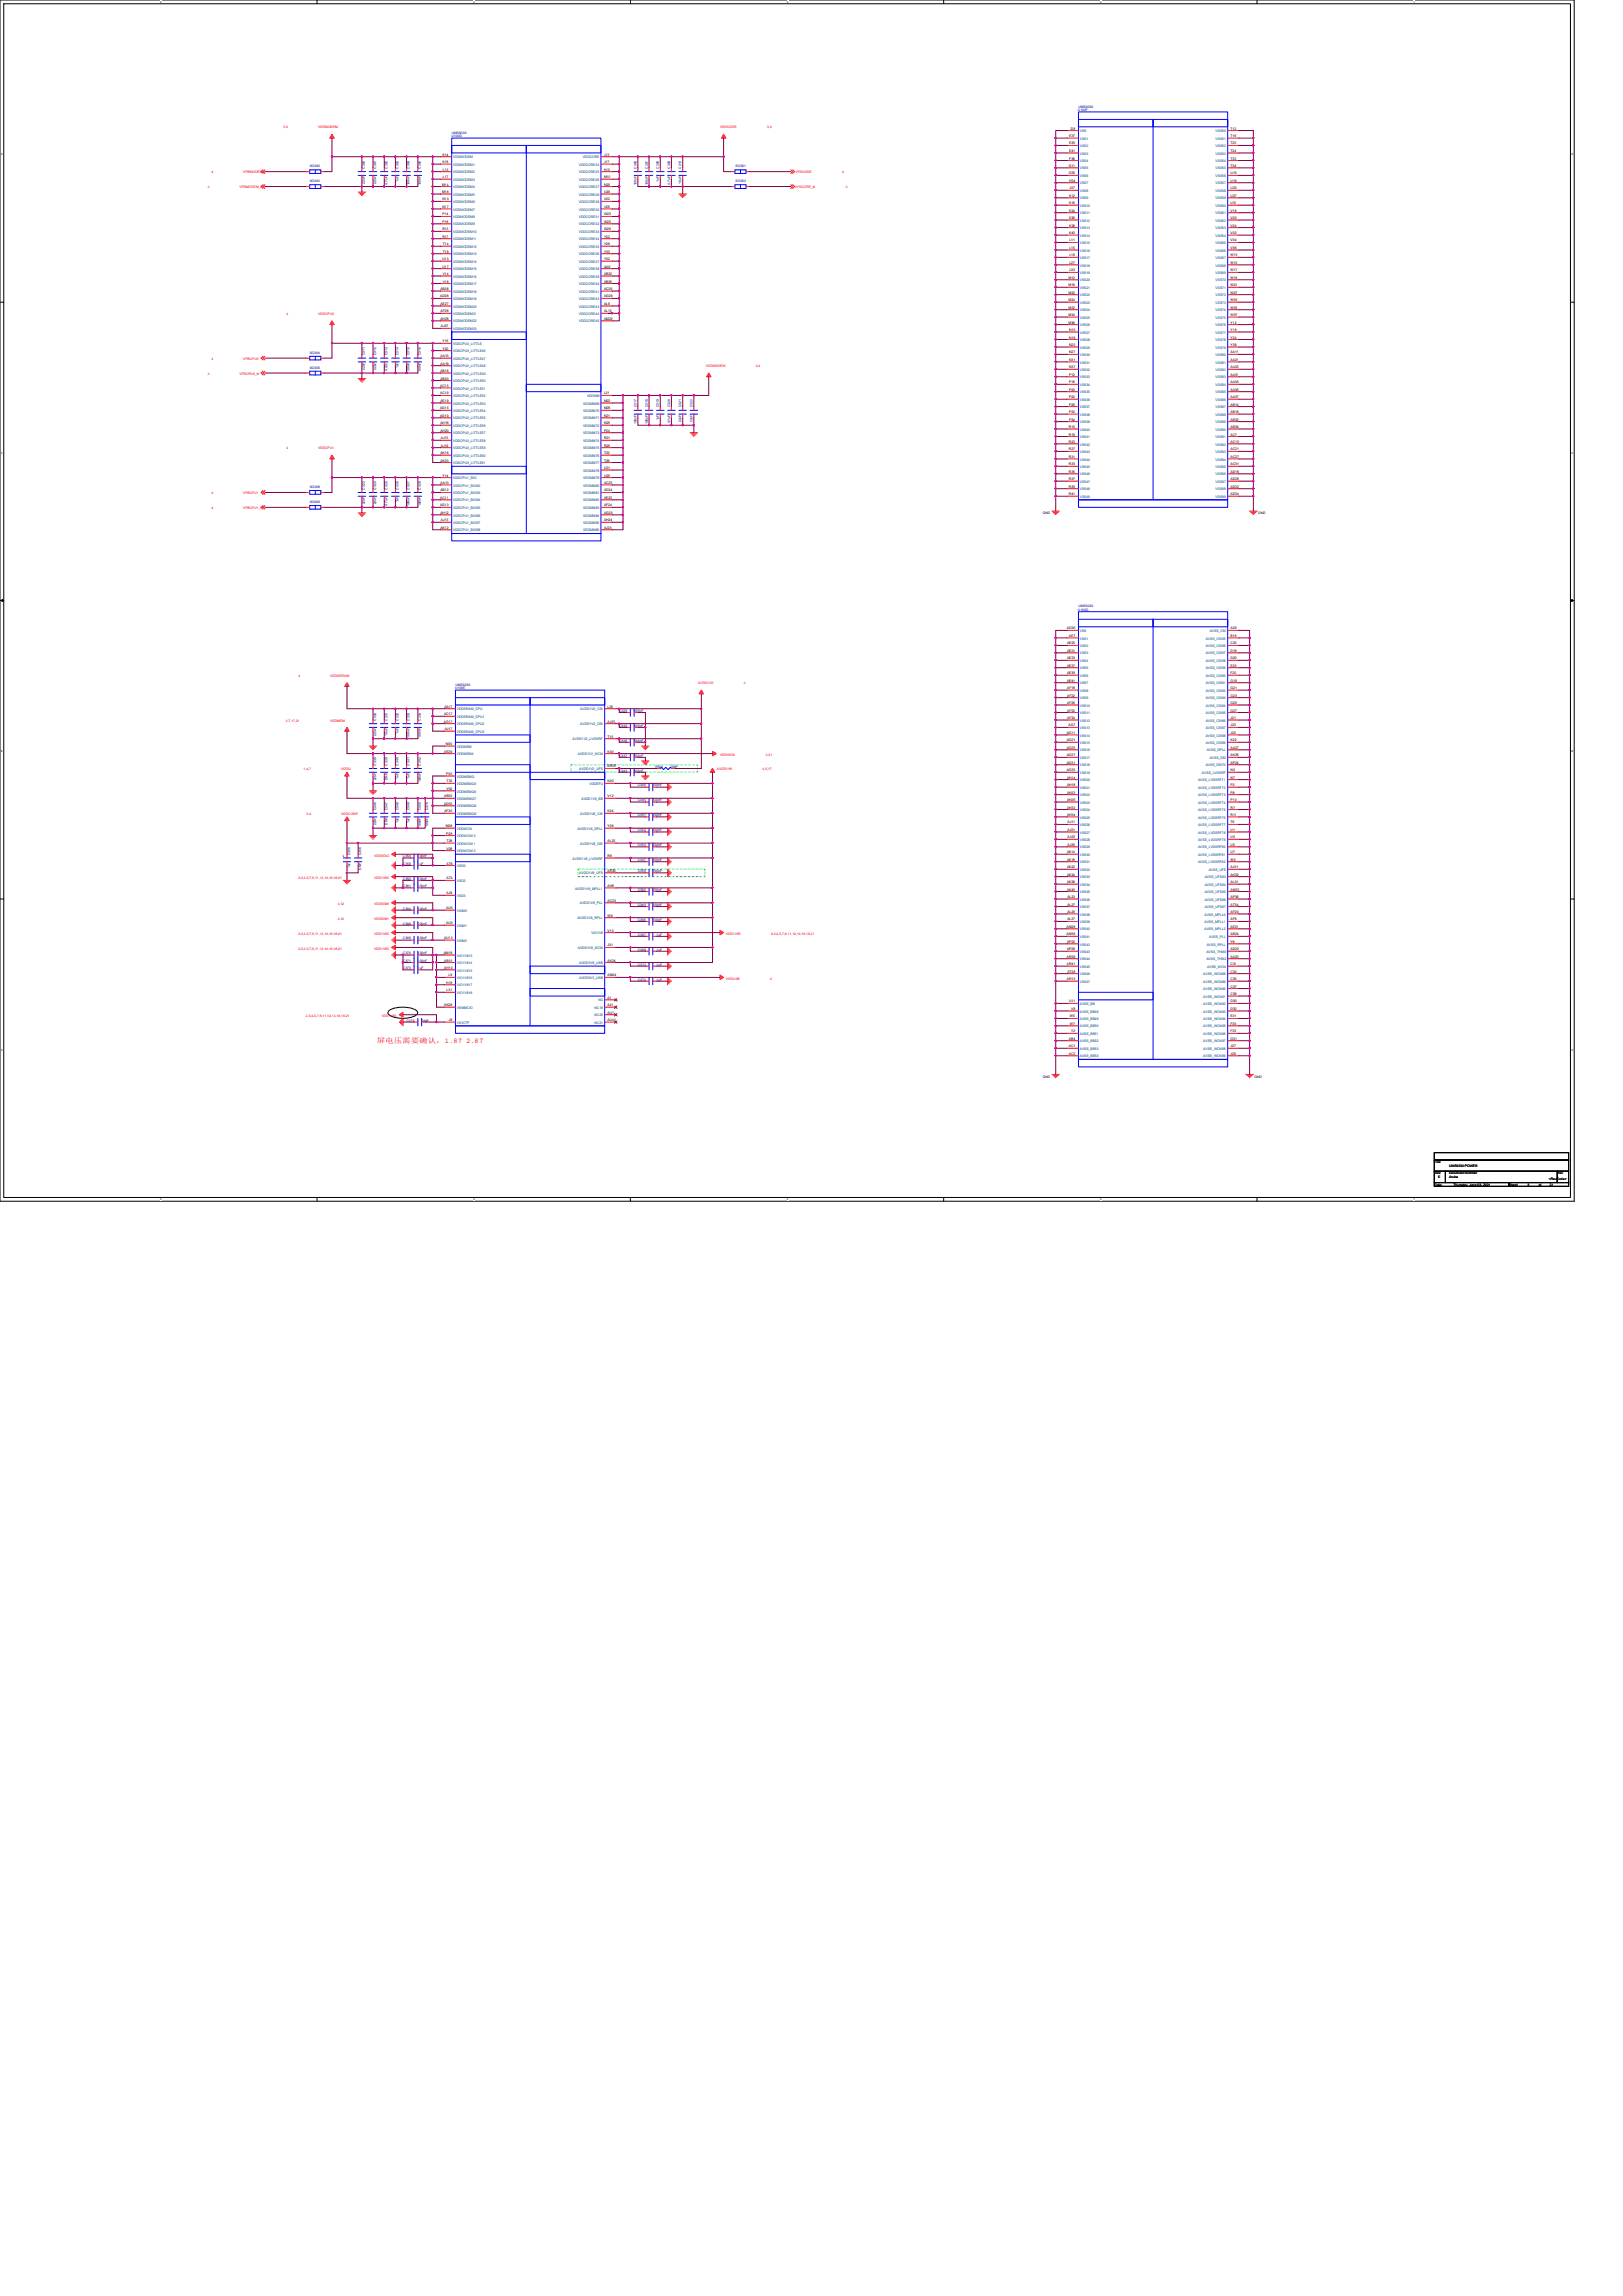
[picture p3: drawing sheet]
<svg xmlns="http://www.w3.org/2000/svg" width="210mm" height="297mm" viewBox="0 0 210 297" stroke-linecap="round" stroke-linejoin="round" font-family="sans-serif">
<defs><g id="words">
<text font-size=".9" fill="#f00" x="48.7" y="134.9">屏电压需要确认，1.8？2.8？</text>
<g font-size=".4" fill="#f00">
<text x="36.7" y="16.6">3,4</text>
<text x="41.2" y="16.6">VDDMODEM</text>
<text x="93.2" y="16.6">VDDCORE</text>
<text x="99.3" y="16.6">3,4</text>
<text x="27.4" y="22.4">4</text>
<text x="31.5" y="22.4">VFBMODEM</text>
<text x="102.9" y="22.4">VFBCORE</text>
<text x="109" y="22.4">4</text>
<text x="26.9" y="24.3">4</text>
<text x="31" y="24.3">VFBMODEM_N</text>
<text x="102.8" y="24.3">VFBCORE_N</text>
<text x="109.5" y="24.3">4</text>
<text x="37.1" y="40.7">4</text>
<text x="41.2" y="40.7">VDDCPU0</text>
<text x="27.4" y="46.5">4</text>
<text x="31.5" y="46.5">VFBCPU0</text>
<text x="91.3" y="47.5">VDDMODEM</text>
<text x="97.8" y="47.5">3,4</text>
<text x="26.9" y="48.5">4</text>
<text x="31" y="48.5">VFBCPU0_N</text>
<text x="37.1" y="58.1">4</text>
<text x="41.2" y="58.1">VDDCPU1</text>
<text x="27.4" y="63.9">4</text>
<text x="27.4" y="65.8">4</text>
<text x="31.5" y="63.9">VFBCPU1</text>
<text x="31.5" y="65.8">VFBCPU1_N</text>
<text x="38.6" y="87.6">4</text>
<text x="42.7" y="87.6">VDDSDRAM</text>
<text x="90.3" y="88.5">AVDD1V2</text>
<text x="96.2" y="88.5">4</text>
<text x="37" y="93.3">4,7,17,21</text>
<text x="42.7" y="93.3">VDDMEM</text>
<text x="39.3" y="99.6">1,4,7</text>
<text x="44.2" y="99.6">VDDQ</text>
<text x="92.8" y="99.6">AVDD1V8</text>
<text x="93.2" y="97.8">VDDWCN</text>
<text x="98.7" y="99.6">4,5,17</text>
<text x="99.1" y="97.8">4,21</text>
<text x="39.7" y="105.4">3,4</text>
<text x="44.2" y="105.4">VDDCORE</text>
<text x="38.6" y="113.7">2,3,4,5,7,8,11,12,14,16,18,21</text>
<text x="44.3" y="110.8">4</text>
<text x="48.4" y="110.8">VDDSDIO</text>
<text x="48.4" y="113.7">VDD1V85</text>
<text x="43.7" y="117.1">4,12</text>
<text x="43.7" y="119">4,12</text>
<text x="48.4" y="117.1">VDDSIM0</text>
<text x="48.4" y="119">VDDSIM1</text>
<text x="38.6" y="121">2,3,4,5,7,8,11,12,14,16,18,21</text>
<text x="38.6" y="122.9">2,3,4,5,7,8,11,12,14,16,18,21</text>
<text x="48.4" y="121">VDD1V85</text>
<text x="48.4" y="122.9">VDD1V85</text>
<text x="93.9" y="121">VDD1V85</text>
<text x="99.8" y="121">2,3,4,5,7,8,11,12,14,16,18,21</text>
<text x="39.6" y="131.6">2,3,4,5,7,8,11,12,14,16,18,21</text>
<text x="49.4" y="131.6">VDD1V85</text>
<text x="93.9" y="126.7">VDDUSB</text>
<text x="99.7" y="126.7">4</text>
</g>
<g font-size=".4" fill="#000080">
<text x="58.4" y="17.8">U100D</text>
<text x="58.4" y="17.3">UMS9230</text>
<text x="139.5" y="14.4">U100F</text>
<text x="139.5" y="13.9">UMS9230</text>
<text x="40.1" y="23.6">SG302</text>
<text x="40.1" y="21.6">SG300</text>
<text x="47.2" y="23.7" transform="rotate(-90 47.2 23.7)">22uF</text>
<text x="47.2" y="21.8" transform="rotate(-90 47.2 21.8)">C300</text>
<text x="48.7" y="23.7" transform="rotate(-90 48.7 23.7)">22uF</text>
<text x="48.7" y="21.8" transform="rotate(-90 48.7 21.8)">C301</text>
<text x="50.1" y="23.9" transform="rotate(-90 50.1 23.9)">4.7uF</text>
<text x="50.1" y="21.8" transform="rotate(-90 50.1 21.8)">C302</text>
<text x="51.6" y="23.5" transform="rotate(-90 51.6 23.5)">1uF</text>
<text x="51.6" y="21.8" transform="rotate(-90 51.6 21.8)">C303</text>
<text x="53" y="24" transform="rotate(-90 53 24)">100nF</text>
<text x="53" y="21.8" transform="rotate(-90 53 21.8)">C304</text>
<text x="54.5" y="24" transform="rotate(-90 54.5 24)">100nF</text>
<text x="54.5" y="21.8" transform="rotate(-90 54.5 21.8)">C305</text>
<text x="82.4" y="24" transform="rotate(-90 82.4 24)">100nF</text>
<text x="82.4" y="21.8" transform="rotate(-90 82.4 21.8)">C306</text>
<text x="83.8" y="24" transform="rotate(-90 83.8 24)">100nF</text>
<text x="83.8" y="21.8" transform="rotate(-90 83.8 21.8)">C307</text>
<text x="85.2" y="23.5" transform="rotate(-90 85.2 23.5)">1uF</text>
<text x="85.2" y="21.8" transform="rotate(-90 85.2 21.8)">C308</text>
<text x="86.7" y="23.9" transform="rotate(-90 86.7 23.9)">4.7uF</text>
<text x="86.7" y="21.8" transform="rotate(-90 86.7 21.8)">C309</text>
<text x="88.1" y="23.7" transform="rotate(-90 88.1 23.7)">10uF</text>
<text x="88.1" y="21.8" transform="rotate(-90 88.1 21.8)">C310</text>
<text x="95.2" y="23.6">SG303</text>
<text x="95.2" y="21.6">SG301</text>
<text x="40.1" y="47.7">SG305</text>
<text x="40.1" y="45.8">SG304</text>
<text x="47.2" y="47.9" transform="rotate(-90 47.2 47.9)">22uF</text>
<text x="47.2" y="46" transform="rotate(-90 47.2 46)">C311</text>
<text x="48.7" y="47.9" transform="rotate(-90 48.7 47.9)">22uF</text>
<text x="48.7" y="46" transform="rotate(-90 48.7 46)">C312</text>
<text x="50.1" y="46" transform="rotate(-90 50.1 46)">C313</text>
<text x="51.6" y="47.6" transform="rotate(-90 51.6 47.6)">1uF</text>
<text x="51.6" y="46" transform="rotate(-90 51.6 46)">C314</text>
<text x="53" y="46" transform="rotate(-90 53 46)">C315</text>
<text x="54.5" y="46" transform="rotate(-90 54.5 46)">C316</text>
<text x="50.1" y="48" transform="rotate(-90 50.1 48)">4.7uF</text>
<text x="53" y="48.1" transform="rotate(-90 53 48.1)">100nF</text>
<text x="54.5" y="48.1" transform="rotate(-90 54.5 48.1)">100nF</text>
<text x="82.4" y="52.7" transform="rotate(-90 82.4 52.7)">C317</text>
<text x="83.8" y="52.7" transform="rotate(-90 83.8 52.7)">C318</text>
<text x="85.2" y="52.7" transform="rotate(-90 85.2 52.7)">C319</text>
<text x="86.7" y="52.7" transform="rotate(-90 86.7 52.7)">C320</text>
<text x="88.1" y="52.7" transform="rotate(-90 88.1 52.7)">C321</text>
<text x="89.6" y="52.7" transform="rotate(-90 89.6 52.7)">C322</text>
<text x="82.4" y="54.9" transform="rotate(-90 82.4 54.9)">100nF</text>
<text x="83.8" y="54.9" transform="rotate(-90 83.8 54.9)">100nF</text>
<text x="85.2" y="54.4" transform="rotate(-90 85.2 54.4)">1uF</text>
<text x="86.7" y="54.8" transform="rotate(-90 86.7 54.8)">4.7uF</text>
<text x="88.1" y="54.6" transform="rotate(-90 88.1 54.6)">22uF</text>
<text x="89.6" y="54.6" transform="rotate(-90 89.6 54.6)">22uF</text>
<text x="40.1" y="63.1">SG308</text>
<text x="40.1" y="65.1">SG909</text>
<text x="47.2" y="65.3" transform="rotate(-90 47.2 65.3)">22uF</text>
<text x="47.2" y="63.3" transform="rotate(-90 47.2 63.3)">C323</text>
<text x="48.7" y="65.3" transform="rotate(-90 48.7 65.3)">22uF</text>
<text x="48.7" y="63.3" transform="rotate(-90 48.7 63.3)">C324</text>
<text x="50.1" y="65.4" transform="rotate(-90 50.1 65.4)">4.7uF</text>
<text x="50.1" y="63.3" transform="rotate(-90 50.1 63.3)">C325</text>
<text x="51.6" y="65" transform="rotate(-90 51.6 65)">1uF</text>
<text x="51.6" y="63.3" transform="rotate(-90 51.6 63.3)">C326</text>
<text x="53" y="65.5" transform="rotate(-90 53 65.5)">100nF</text>
<text x="53" y="63.3" transform="rotate(-90 53 63.3)">C327</text>
<text x="54.5" y="65.5" transform="rotate(-90 54.5 65.5)">100nF</text>
<text x="54.5" y="63.3" transform="rotate(-90 54.5 63.3)">C328</text>
<text x="139.5" y="79.1">U100G</text>
<text x="139.5" y="78.6">UMS9230</text>
<text x="58.9" y="89.2">U100E</text>
<text x="58.9" y="88.7">UMS9230</text>
<text x="48.7" y="95.2" transform="rotate(-90 48.7 95.2)">22uF</text>
<text x="48.7" y="93.2" transform="rotate(-90 48.7 93.2)">C330</text>
<text x="50.1" y="95.2" transform="rotate(-90 50.1 95.2)">10uF</text>
<text x="50.1" y="93.2" transform="rotate(-90 50.1 93.2)">C331</text>
<text x="51.6" y="94.9" transform="rotate(-90 51.6 94.9)">1uF</text>
<text x="51.6" y="93.2" transform="rotate(-90 51.6 93.2)">C332</text>
<text x="53" y="95.4" transform="rotate(-90 53 95.4)">100nF</text>
<text x="53" y="93.2" transform="rotate(-90 53 93.2)">C333</text>
<text x="54.5" y="95.4" transform="rotate(-90 54.5 95.4)">100nF</text>
<text x="54.5" y="93.2" transform="rotate(-90 54.5 93.2)">C334</text>
<text x="80.1" y="92.1">C329</text>
<text x="80.1" y="96">C336</text>
<text x="80.1" y="94">C335</text>
<text x="82" y="92.1">100nF</text>
<text x="82" y="96">100nF</text>
<text x="82" y="94">100nF</text>
<text x="48.7" y="101" transform="rotate(-90 48.7 101)">22uF</text>
<text x="48.7" y="99" transform="rotate(-90 48.7 99)">C338</text>
<text x="50.1" y="100.9" transform="rotate(-90 50.1 100.9)">DNP</text>
<text x="50.1" y="99" transform="rotate(-90 50.1 99)">C339</text>
<text x="51.6" y="100.7" transform="rotate(-90 51.6 100.7)">1uF</text>
<text x="51.6" y="99" transform="rotate(-90 51.6 99)">C340</text>
<text x="53" y="100.7" transform="rotate(-90 53 100.7)">1uF</text>
<text x="53" y="99" transform="rotate(-90 53 99)">C341</text>
<text x="54.5" y="101.2" transform="rotate(-90 54.5 101.2)">100nF</text>
<text x="54.5" y="99" transform="rotate(-90 54.5 99)">C342</text>
<text x="80.1" y="99.8">C343</text>
<text x="80.1" y="97.9">C337</text>
<text x="82" y="99.8">100nF</text>
<text x="82" y="97.9">100nF</text>
<text x="82.5" y="101.7">C344</text>
<text x="84.5" y="101.7">100nF</text>
<text x="84.8" y="99.4">R301</text>
<text x="86.8" y="99.4">DNP</text>
<text x="48.7" y="106.8" transform="rotate(-90 48.7 106.8)">22uF</text>
<text x="48.7" y="104.8" transform="rotate(-90 48.7 104.8)">C346</text>
<text x="50.1" y="106.7" transform="rotate(-90 50.1 106.7)">DNP</text>
<text x="50.1" y="104.8" transform="rotate(-90 50.1 104.8)">C347</text>
<text x="51.6" y="106.5" transform="rotate(-90 51.6 106.5)">1uF</text>
<text x="51.6" y="104.8" transform="rotate(-90 51.6 104.8)">C348</text>
<text x="53" y="106.5" transform="rotate(-90 53 106.5)">1uF</text>
<text x="53" y="104.8" transform="rotate(-90 53 104.8)">C349</text>
<text x="54.5" y="107" transform="rotate(-90 54.5 107)">100nF</text>
<text x="54.5" y="104.8" transform="rotate(-90 54.5 104.8)">C350</text>
<text x="55.4" y="107" transform="rotate(-90 55.4 107)">100nF</text>
<text x="55.4" y="104.8" transform="rotate(-90 55.4 104.8)">C376</text>
<text x="82.5" y="105.6">C351</text>
<text x="82.5" y="107.5">C352</text>
<text x="82.5" y="103.7">C345</text>
<text x="84.5" y="105.6">100nF</text>
<text x="84.5" y="107.5">100nF</text>
<text x="84.5" y="103.7">100nF</text>
<text x="45.3" y="112.3" transform="rotate(-90 45.3 112.3)">1uF</text>
<text x="45.3" y="110.6" transform="rotate(-90 45.3 110.6)">C355</text>
<text x="46.7" y="112.5" transform="rotate(-90 46.7 112.5)">DNP</text>
<text x="46.7" y="110.6" transform="rotate(-90 46.7 110.6)">C356</text>
<text x="52.1" y="113.8">C360</text>
<text x="52.1" y="111.9">C358</text>
<text x="52.1" y="110.9">C354</text>
<text x="54.1" y="113.8">100nF</text>
<text x="54.1" y="111.9">1uF</text>
<text x="54.1" y="110.9">100nF</text>
<text x="82.5" y="112.9">C359</text>
<text x="82.5" y="109.5">C353</text>
<text x="82.5" y="111.4">C357</text>
<text x="84.5" y="112.9">100nF</text>
<text x="84.5" y="109.5">100nF</text>
<text x="84.5" y="111.4">100nF</text>
<text x="52.1" y="117.7">C364</text>
<text x="52.1" y="119.6">C366</text>
<text x="52.1" y="114.8">C361</text>
<text x="54.1" y="117.7">100nF</text>
<text x="54.1" y="119.6">100nF</text>
<text x="54.1" y="114.8">100nF</text>
<text x="82.5" y="115.3">C362</text>
<text x="82.5" y="119.1">C365</text>
<text x="82.5" y="117.2">C363</text>
<text x="84.5" y="115.3">100nF</text>
<text x="84.5" y="119.1">100nF</text>
<text x="84.5" y="117.2">100nF</text>
<text x="52.1" y="125.4">C373</text>
<text x="52.1" y="123.5">C370</text>
<text x="52.1" y="121.5">C368</text>
<text x="52.1" y="124.4">C371</text>
<text x="54.1" y="125.4">1uF</text>
<text x="54.1" y="123.5">100nF</text>
<text x="54.1" y="121.5">100nF</text>
<text x="54.1" y="124.4">100nF</text>
<text x="82.5" y="123">C369</text>
<text x="82.5" y="124.9">C372</text>
<text x="82.5" y="121.1">C367</text>
<text x="84.9" y="123">1uF</text>
<text x="84.9" y="124.9">1uF</text>
<text x="84.9" y="121.1">1uF</text>
<text x="82.5" y="126.9">C374</text>
<text x="84.9" y="126.9">1uF</text>
<text x="52.6" y="132.2">C375</text>
<text x="54.5" y="132.2">DNP</text>
</g>
<g font-size=".4">
<text x="138.3" y="17.7">E37</text>
<text x="138.6" y="16.8">D8</text>
<text x="159.2" y="16.8">T12</text>
<text x="159.2" y="17.7">T16</text>
<text x="57.3" y="20.2">K14</text>
<text x="57.3" y="21.1">K18</text>
<text x="57.3" y="22.1">L13</text>
<text x="57.3" y="23.1">L17</text>
<text x="78.1" y="21.1">J17</text>
<text x="78.1" y="22.1">K10</text>
<text x="78.1" y="23.1">M10</text>
<text x="78.1" y="20.2">J13</text>
<text x="138.3" y="21.6">G11</text>
<text x="138.3" y="22.6">G35</text>
<text x="138.3" y="18.7">E39</text>
<text x="138.3" y="19.7">E41</text>
<text x="138.3" y="23.5">H34</text>
<text x="138.3" y="20.6">F36</text>
<text x="159.2" y="18.7">T20</text>
<text x="159.2" y="19.7">T24</text>
<text x="159.2" y="20.6">T32</text>
<text x="159.2" y="21.6">T34</text>
<text x="159.2" y="22.6">U15</text>
<text x="159.2" y="23.5">U19</text>
<text x="57.2" y="24">M14</text>
<text x="57.2" y="25">M18</text>
<text x="57.2" y="29.8">R13</text>
<text x="57.3" y="25.9">N13</text>
<text x="57.3" y="26.9">N17</text>
<text x="57.3" y="27.9">P14</text>
<text x="57.3" y="28.8">P18</text>
<text x="78.1" y="24">N29</text>
<text x="78.1" y="25">U29</text>
<text x="78.1" y="25.9">V22</text>
<text x="78.1" y="26.9">V26</text>
<text x="78.1" y="27.9">W23</text>
<text x="78.1" y="28.8">W25</text>
<text x="78.1" y="29.8">W29</text>
<text x="138.3" y="25.5">K12</text>
<text x="138.3" y="26.4">K16</text>
<text x="138.3" y="27.4">K34</text>
<text x="138.3" y="28.3">K36</text>
<text x="138.3" y="29.3">K38</text>
<text x="138.4" y="24.5">J37</text>
<text x="159.2" y="24.5">U23</text>
<text x="159.2" y="25.5">U27</text>
<text x="159.2" y="26.4">U31</text>
<text x="159.2" y="27.4">V16</text>
<text x="159.2" y="28.3">V20</text>
<text x="159.2" y="29.3">V24</text>
<text x="57.2" y="30.8">R17</text>
<text x="57.3" y="33.7">U13</text>
<text x="57.3" y="34.6">U17</text>
<text x="57.3" y="35.6">V14</text>
<text x="57.3" y="31.7">T14</text>
<text x="57.3" y="32.7">T18</text>
<text x="78.1" y="30.8">Y22</text>
<text x="78.1" y="31.7">Y26</text>
<text x="78.1" y="32.7">Y30</text>
<text x="78.1" y="33.7">Y32</text>
<text x="78.1" y="34.6">AA9</text>
<text x="78.1" y="35.6">AB22</text>
<text x="138.3" y="30.3">K40</text>
<text x="138.4" y="31.2">L11</text>
<text x="138.4" y="32.2">L15</text>
<text x="138.4" y="33.2">L19</text>
<text x="138.4" y="34.1">L27</text>
<text x="138.4" y="35.1">L33</text>
<text x="159.2" y="30.3">V32</text>
<text x="159.2" y="31.2">V34</text>
<text x="159.2" y="32.2">V36</text>
<text x="159.2" y="33.2">W13</text>
<text x="159.2" y="34.1">W15</text>
<text x="159.2" y="35.1">W17</text>
<text x="57" y="38.5">AD28</text>
<text x="57" y="37.5">AB28</text>
<text x="57" y="39.5">AE27</text>
<text x="57" y="41.4">AH28</text>
<text x="57" y="40.4">AF28</text>
<text x="57.3" y="36.6">V18</text>
<text x="78.1" y="36.6">AB26</text>
<text x="78.1" y="37.5">AC29</text>
<text x="78.1" y="38.5">AG29</text>
<text x="78.1" y="39.5">AL9</text>
<text x="78.1" y="40.4">AL13</text>
<text x="78.1" y="41.4">AM22</text>
<text x="138.3" y="36.1">M12</text>
<text x="138.3" y="37">M16</text>
<text x="138.3" y="38">M20</text>
<text x="138.3" y="39">M24</text>
<text x="138.3" y="39.9">M32</text>
<text x="138.3" y="40.9">M34</text>
<text x="138.3" y="41.9">M36</text>
<text x="159.2" y="36.1">W19</text>
<text x="159.2" y="37">W21</text>
<text x="159.2" y="38">W27</text>
<text x="159.2" y="39">W33</text>
<text x="159.2" y="39.9">W35</text>
<text x="159.2" y="40.9">W37</text>
<text x="159.2" y="41.9">Y12</text>
<text x="57" y="46.2">AA15</text>
<text x="57" y="47.2">AA19</text>
<text x="57" y="42.4">AJ27</text>
<text x="57.3" y="44.3">Y16</text>
<text x="57.3" y="45.2">Y20</text>
<text x="138.3" y="42.8">N15</text>
<text x="138.3" y="43.8">N19</text>
<text x="138.3" y="44.8">N23</text>
<text x="138.3" y="45.7">N27</text>
<text x="138.3" y="46.7">N31</text>
<text x="138.3" y="47.6">N37</text>
<text x="159.2" y="42.8">Y18</text>
<text x="159.2" y="43.8">Y24</text>
<text x="159.2" y="44.8">Y38</text>
<text x="159.2" y="45.7">AA11</text>
<text x="159.2" y="46.7">AA21</text>
<text x="159.2" y="47.6">AA25</text>
<text x="56.9" y="53">AG15</text>
<text x="56.9" y="53.9">AG19</text>
<text x="57" y="50.1">AC15</text>
<text x="57" y="51">AC19</text>
<text x="57" y="48.1">AB16</text>
<text x="57" y="49.1">AB20</text>
<text x="57" y="52">AE19</text>
<text x="78.1" y="52">M22</text>
<text x="78.1" y="53">M26</text>
<text x="78.1" y="53.9">N21</text>
<text x="78.1" y="51">L21</text>
<text x="138.3" y="48.6">P12</text>
<text x="138.3" y="49.6">P16</text>
<text x="138.3" y="50.5">P20</text>
<text x="138.3" y="51.5">P22</text>
<text x="138.3" y="52.5">P26</text>
<text x="138.3" y="53.4">P32</text>
<text x="159.2" y="48.6">AA31</text>
<text x="159.2" y="49.6">AA33</text>
<text x="159.2" y="50.5">AA35</text>
<text x="159.2" y="51.5">AA37</text>
<text x="159.2" y="52.5">AB14</text>
<text x="159.2" y="53.4">AB18</text>
<text x="57" y="54.9">AH16</text>
<text x="57" y="55.9">AH20</text>
<text x="57" y="58.8">AK16</text>
<text x="57" y="59.7">AK20</text>
<text x="57" y="56.8">AJ15</text>
<text x="57" y="57.8">AJ19</text>
<text x="78.1" y="54.9">N25</text>
<text x="78.1" y="55.9">P24</text>
<text x="78.1" y="56.8">R21</text>
<text x="78.1" y="57.8">R25</text>
<text x="78.1" y="58.8">T22</text>
<text x="78.1" y="59.7">T26</text>
<text x="138.3" y="55.4">R15</text>
<text x="138.3" y="56.3">R19</text>
<text x="138.3" y="57.3">R23</text>
<text x="138.3" y="58.3">R27</text>
<text x="138.3" y="59.2">R31</text>
<text x="138.3" y="54.4">P34</text>
<text x="159.2" y="54.4">AB32</text>
<text x="159.2" y="55.4">AB34</text>
<text x="159.2" y="56.3">AC7</text>
<text x="159.2" y="57.3">AC13</text>
<text x="159.2" y="58.3">AC21</text>
<text x="159.2" y="59.2">AC27</text>
<text x="56.9" y="65.5">AG13</text>
<text x="57" y="64.5">AC11</text>
<text x="57" y="63.6">AB12</text>
<text x="57" y="62.6">AA13</text>
<text x="57.3" y="61.7">Y14</text>
<text x="78.1" y="60.7">U21</text>
<text x="78.1" y="61.7">U25</text>
<text x="78.1" y="62.6">AC25</text>
<text x="78.1" y="63.6">AD24</text>
<text x="78.1" y="64.5">AE23</text>
<text x="78.1" y="65.5">AF24</text>
<text x="138.3" y="60.2">R33</text>
<text x="138.3" y="61.2">R35</text>
<text x="138.3" y="62.1">R37</text>
<text x="138.3" y="63.1">R39</text>
<text x="138.3" y="64.1">R41</text>
<text x="159.2" y="60.2">AC31</text>
<text x="159.2" y="61.2">AD18</text>
<text x="159.2" y="62.1">AD26</text>
<text x="159.2" y="63.1">AD32</text>
<text x="159.2" y="64.1">AD34</text>
<text x="57" y="66.5">AH12</text>
<text x="57" y="68.4">AK12</text>
<text x="57" y="67.4">AJ13</text>
<text x="78.1" y="66.5">AG23</text>
<text x="78.1" y="67.4">AH24</text>
<text x="78.1" y="68.4">AJ23</text>
<text x="134.9" y="66.5">GND</text>
<text x="162.8" y="66.5">GND</text>
<text x="138" y="81.4">AD36</text>
<text x="138" y="83.4">AE25</text>
<text x="138.3" y="82.4">AE7</text>
<text x="159.2" y="81.4">A29</text>
<text x="159.2" y="82.4">B16</text>
<text x="159.2" y="83.4">C25</text>
<text x="138" y="84.3">AE31</text>
<text x="138" y="85.3">AE33</text>
<text x="138" y="86.3">AE37</text>
<text x="138" y="87.2">AE39</text>
<text x="138" y="88.2">AE41</text>
<text x="138.1" y="89.2">AF18</text>
<text x="159.2" y="84.3">D16</text>
<text x="159.2" y="85.3">D20</text>
<text x="159.2" y="86.3">E25</text>
<text x="159.2" y="87.2">F20</text>
<text x="159.2" y="88.2">G19</text>
<text x="159.2" y="89.2">G21</text>
<text x="57.4" y="93.5">AG17</text>
<text x="57.4" y="92.5">AC17</text>
<text x="57.5" y="91.6">AA17</text>
<text x="57.5" y="94.5">AJ17</text>
<text x="78.6" y="95.4">T10</text>
<text x="78.6" y="91.6">L25</text>
<text x="78.6" y="93.5">AJ25</text>
<text x="138" y="95">AG11</text>
<text x="138" y="95.9">AG21</text>
<text x="138.1" y="90.1">AF22</text>
<text x="138.1" y="91.1">AF26</text>
<text x="138.1" y="92.1">AF32</text>
<text x="138.1" y="93">AF34</text>
<text x="138.3" y="94">AG7</text>
<text x="159.2" y="90.1">G23</text>
<text x="159.2" y="91.1">G25</text>
<text x="159.2" y="92.1">G27</text>
<text x="159.2" y="93">J21</text>
<text x="159.2" y="94">J23</text>
<text x="159.2" y="95">J25</text>
<text x="159.2" y="95.9">K22</text>
<text x="57.5" y="97.4">AE29</text>
<text x="57.7" y="96.4">M30</text>
<text x="57.7" y="100.3">P30</text>
<text x="57.8" y="101.2">T30</text>
<text x="78.6" y="97.4">K30</text>
<text x="78.6" y="99.3">AH30</text>
<text x="78.6" y="101.2">K20</text>
<text x="138" y="96.9">AG25</text>
<text x="138" y="97.9">AG27</text>
<text x="138" y="98.8">AG31</text>
<text x="138" y="99.8">AG35</text>
<text x="138" y="100.7">AH14</text>
<text x="138" y="101.7">AH18</text>
<text x="159.2" y="97.9">AK26</text>
<text x="159.2" y="96.9">AA27</text>
<text x="159.2" y="100.7">N7</text>
<text x="159.2" y="101.7">P2</text>
<text x="159.2" y="99.8">N3</text>
<text x="159.2" y="98.8">AP24</text>
<text x="57.4" y="104.1">AD30</text>
<text x="57.5" y="103.1">AB30</text>
<text x="57.5" y="105.1">AF30</text>
<text x="57.7" y="107">M28</text>
<text x="57.7" y="108">P28</text>
<text x="57.8" y="102.2">V30</text>
<text x="78.6" y="107">Y28</text>
<text x="78.6" y="103.1">V12</text>
<text x="78.6" y="105.1">K24</text>
<text x="138" y="102.7">AH22</text>
<text x="138" y="103.6">AH26</text>
<text x="138" y="104.6">AH32</text>
<text x="138" y="105.6">AH34</text>
<text x="138.1" y="106.5">AJ11</text>
<text x="138.1" y="107.5">AJ21</text>
<text x="159.2" y="102.7">P8</text>
<text x="159.2" y="103.6">P10</text>
<text x="159.2" y="104.6">R7</text>
<text x="159.2" y="105.6">R11</text>
<text x="159.2" y="106.5">T8</text>
<text x="159.2" y="107.5">U1</text>
<text x="57.8" y="109.9">V28</text>
<text x="57.8" y="111.8">AT6</text>
<text x="57.8" y="113.8">AT4</text>
<text x="57.8" y="108.9">T28</text>
<text x="78.6" y="110.9">R9</text>
<text x="78.6" y="112.8">AK30</text>
<text x="78.6" y="108.9">AL25</text>
<text x="138" y="110.4">AK14</text>
<text x="138" y="111.4">AK18</text>
<text x="138" y="112.3">AK22</text>
<text x="138" y="113.3">AK34</text>
<text x="138.1" y="108.5">AJ33</text>
<text x="138.1" y="109.4">AJ35</text>
<text x="159.2" y="108.5">U3</text>
<text x="159.2" y="109.4">U5</text>
<text x="159.2" y="110.4">U7</text>
<text x="159.2" y="111.4">W3</text>
<text x="159.2" y="113.3">AK32</text>
<text x="159.2" y="112.3">AJ31</text>
<text x="57.7" y="117.6">AU5</text>
<text x="57.7" y="119.6">AU3</text>
<text x="57.8" y="115.7">AJ9</text>
<text x="78.6" y="118.6">W9</text>
<text x="78.6" y="114.7">AH8</text>
<text x="78.6" y="116.7">AC23</text>
<text x="138" y="114.3">AK38</text>
<text x="138" y="115.2">AK40</text>
<text x="138.1" y="116.2">AL23</text>
<text x="138.1" y="117.2">AL27</text>
<text x="138.1" y="118.1">AL29</text>
<text x="138.1" y="119.1">AL37</text>
<text x="159.2" y="118.1">AF20</text>
<text x="159.2" y="119.1">AF8</text>
<text x="159.2" y="114.3">AL31</text>
<text x="159.2" y="115.2">AM32</text>
<text x="159.2" y="116.2">AP36</text>
<text x="159.2" y="117.2">AT34</text>
<text x="57.4" y="123.4">AM18</text>
<text x="57.5" y="121.5">AU13</text>
<text x="57.5" y="124.4">AB10</text>
<text x="57.5" y="125.3">AH10</text>
<text x="78.6" y="122.4">J31</text>
<text x="78.6" y="120.5">V10</text>
<text x="78.6" y="124.4">AK24</text>
<text x="138" y="120">AM28</text>
<text x="138" y="121">AM36</text>
<text x="138" y="123.9">AR39</text>
<text x="138" y="124.9">AR41</text>
<text x="138" y="122">AP22</text>
<text x="138" y="122.9">AP28</text>
<text x="138.1" y="125.8">AT28</text>
<text x="159.2" y="122.9">AD20</text>
<text x="159.2" y="123.9">AA23</text>
<text x="159.2" y="122">Y8</text>
<text x="159.2" y="124.9">C31</text>
<text x="159.2" y="120">AE21</text>
<text x="159.2" y="121">AB24</text>
<text x="159.2" y="125.8">C33</text>
<text x="57.5" y="130.2">AK28</text>
<text x="57.7" y="127.3">H18</text>
<text x="57.8" y="128.2">L31</text>
<text x="58" y="126.3">L9</text>
<text x="78.6" y="130.2">A41</text>
<text x="78.6" y="131.1">AU1</text>
<text x="78.6" y="126.3">AM24</text>
<text x="78.6" y="129.2">A1</text>
<text x="138" y="126.8">AR13</text>
<text x="138.3" y="129.7">U11</text>
<text x="138.4" y="131.6">W5</text>
<text x="138.6" y="130.7">V8</text>
<text x="159.2" y="126.8">C35</text>
<text x="159.2" y="127.8">C37</text>
<text x="159.2" y="128.7">C39</text>
<text x="159.2" y="129.7">D30</text>
<text x="159.2" y="130.7">D32</text>
<text x="159.2" y="131.6">E31</text>
<text x="58.1" y="132.1">J9</text>
<text x="78.6" y="132.1">AU41</text>
<text x="138.3" y="135.5">AC1</text>
<text x="138.3" y="136.5">AC3</text>
<text x="138.3" y="134.5">AB4</text>
<text x="138.4" y="132.6">W7</text>
<text x="138.6" y="133.6">Y2</text>
<text x="159.2" y="132.6">F30</text>
<text x="159.2" y="133.6">F32</text>
<text x="159.2" y="134.5">G31</text>
<text x="159.2" y="135.5">J27</text>
<text x="159.2" y="136.5">J29</text>
<text x="134.9" y="139.4">GND</text>
<text x="162.3" y="139.4">GND</text>
<text x="185.6" y="150.5">Title</text>
<text x="185.6" y="151.9">Size</text>
<text x="185.6" y="153.4">Date:</text>
<text x="186.1" y="152.4">E</text>
<text x="187.5" y="151.9">Document Number</text>
<text x="187.5" y="152.4">Aruba</text>
<text x="187.5" y="151">UMS9230 POWER</text>
<text x="188.1" y="153.4">Thursday, June 03, 2021</text>
<text x="195.2" y="153.4">Sheet</text>
<text x="197.6" y="153.4">3</text>
<text x="199.1" y="153.4">of</text>
<text x="200.4" y="152.7">&lt;RevCode&gt;</text>
<text x="200.5" y="153.4">21</text>
<text x="201.5" y="151.9">Rev</text>
</g>
<g font-size=".4" fill="#004080">
<text x="139.7" y="17.1">VSS</text>
<text x="157.3" y="17.1">VSS50</text>
<text x="58.6" y="20.5">VDDMODEM</text>
<text x="58.6" y="21.4">VDDMODEM1</text>
<text x="58.6" y="22.4">VDDMODEM2</text>
<text x="58.6" y="23.4">VDDMODEM3</text>
<text x="74.9" y="21.4">VDDCORE24</text>
<text x="74.9" y="22.4">VDDCORE25</text>
<text x="74.9" y="23.4">VDDCORE26</text>
<text x="75.4" y="20.5">VDDCORE</text>
<text x="139.7" y="18.1">VSS1</text>
<text x="139.7" y="19">VSS2</text>
<text x="139.7" y="20">VSS3</text>
<text x="139.7" y="21">VSS4</text>
<text x="139.7" y="21.9">VSS5</text>
<text x="139.7" y="22.9">VSS6</text>
<text x="139.7" y="23.9">VSS7</text>
<text x="157.3" y="18.1">VSS51</text>
<text x="157.3" y="19">VSS52</text>
<text x="157.3" y="20">VSS53</text>
<text x="157.3" y="21">VSS54</text>
<text x="157.3" y="21.9">VSS55</text>
<text x="157.3" y="22.9">VSS56</text>
<text x="157.3" y="23.9">VSS57</text>
<text x="58.6" y="24.3">VDDMODEM4</text>
<text x="58.6" y="25.3">VDDMODEM5</text>
<text x="58.6" y="26.3">VDDMODEM6</text>
<text x="58.6" y="27.2">VDDMODEM7</text>
<text x="58.6" y="28.2">VDDMODEM8</text>
<text x="58.6" y="29.2">VDDMODEM9</text>
<text x="74.9" y="24.3">VDDCORE27</text>
<text x="74.9" y="25.3">VDDCORE28</text>
<text x="74.9" y="26.3">VDDCORE29</text>
<text x="74.9" y="27.2">VDDCORE30</text>
<text x="74.9" y="28.2">VDDCORE31</text>
<text x="74.9" y="29.2">VDDCORE32</text>
<text x="139.7" y="24.8">VSS8</text>
<text x="139.7" y="25.8">VSS9</text>
<text x="139.7" y="26.8">VSS10</text>
<text x="139.7" y="27.7">VSS11</text>
<text x="139.7" y="28.7">VSS12</text>
<text x="139.7" y="29.7">VSS13</text>
<text x="157.3" y="24.8">VSS58</text>
<text x="157.3" y="25.8">VSS59</text>
<text x="157.3" y="26.8">VSS60</text>
<text x="157.3" y="27.7">VSS61</text>
<text x="157.3" y="28.7">VSS62</text>
<text x="157.3" y="29.7">VSS63</text>
<text x="58.6" y="30.1">VDDMODEM10</text>
<text x="58.6" y="31.1">VDDMODEM11</text>
<text x="58.6" y="32.1">VDDMODEM12</text>
<text x="58.6" y="33">VDDMODEM13</text>
<text x="58.6" y="34">VDDMODEM14</text>
<text x="58.6" y="35">VDDMODEM15</text>
<text x="58.6" y="35.9">VDDMODEM16</text>
<text x="74.9" y="30.1">VDDCORE33</text>
<text x="74.9" y="31.1">VDDCORE34</text>
<text x="74.9" y="32.1">VDDCORE35</text>
<text x="74.9" y="33">VDDCORE36</text>
<text x="74.9" y="34">VDDCORE37</text>
<text x="74.9" y="35">VDDCORE38</text>
<text x="74.9" y="35.9">VDDCORE39</text>
<text x="139.7" y="30.6">VSS14</text>
<text x="139.7" y="31.6">VSS15</text>
<text x="139.7" y="32.6">VSS16</text>
<text x="139.7" y="33.5">VSS17</text>
<text x="139.7" y="34.5">VSS18</text>
<text x="139.7" y="35.5">VSS19</text>
<text x="157.3" y="30.6">VSS64</text>
<text x="157.3" y="31.6">VSS65</text>
<text x="157.3" y="32.6">VSS66</text>
<text x="157.3" y="33.5">VSS67</text>
<text x="157.3" y="34.5">VSS68</text>
<text x="157.3" y="35.5">VSS69</text>
<text x="58.6" y="36.9">VDDMODEM17</text>
<text x="58.6" y="37.9">VDDMODEM18</text>
<text x="58.6" y="38.8">VDDMODEM19</text>
<text x="58.6" y="39.8">VDDMODEM20</text>
<text x="58.6" y="40.7">VDDMODEM21</text>
<text x="58.6" y="41.7">VDDMODEM22</text>
<text x="74.9" y="36.9">VDDCORE40</text>
<text x="74.9" y="37.9">VDDCORE41</text>
<text x="74.9" y="38.8">VDDCORE42</text>
<text x="74.9" y="39.8">VDDCORE43</text>
<text x="74.9" y="40.7">VDDCORE44</text>
<text x="74.9" y="41.7">VDDCORE45</text>
<text x="139.7" y="36.4">VSS20</text>
<text x="139.7" y="37.4">VSS21</text>
<text x="139.7" y="38.3">VSS22</text>
<text x="139.7" y="39.3">VSS23</text>
<text x="139.7" y="40.3">VSS24</text>
<text x="139.7" y="41.2">VSS25</text>
<text x="157.3" y="36.4">VSS70</text>
<text x="157.3" y="37.4">VSS71</text>
<text x="157.3" y="38.3">VSS72</text>
<text x="157.3" y="39.3">VSS73</text>
<text x="157.3" y="40.3">VSS74</text>
<text x="157.3" y="41.2">VSS75</text>
<text x="58.6" y="42.7">VDDMODEM23</text>
<text x="58.6" y="44.6">VDDCPU0_LITTLE</text>
<text x="58.6" y="45.6">VDDCPU0_LITTLE46</text>
<text x="58.6" y="46.5">VDDCPU0_LITTLE47</text>
<text x="58.6" y="47.5">VDDCPU0_LITTLE48</text>
<text x="139.7" y="42.2">VSS26</text>
<text x="139.7" y="43.2">VSS27</text>
<text x="139.7" y="44.1">VSS28</text>
<text x="139.7" y="45.1">VSS29</text>
<text x="139.7" y="46.1">VSS30</text>
<text x="139.7" y="47">VSS31</text>
<text x="139.7" y="48">VSS32</text>
<text x="157.3" y="42.2">VSS76</text>
<text x="157.3" y="43.2">VSS77</text>
<text x="157.3" y="44.1">VSS78</text>
<text x="157.3" y="45.1">VSS79</text>
<text x="157.3" y="46.1">VSS80</text>
<text x="157.3" y="47">VSS81</text>
<text x="157.3" y="48">VSS82</text>
<text x="58.6" y="48.5">VDDCPU0_LITTLE49</text>
<text x="58.6" y="49.4">VDDCPU0_LITTLE50</text>
<text x="58.6" y="50.4">VDDCPU0_LITTLE51</text>
<text x="58.6" y="51.4">VDDCPU0_LITTLE52</text>
<text x="58.6" y="52.3">VDDCPU0_LITTLE53</text>
<text x="58.6" y="53.3">VDDCPU0_LITTLE54</text>
<text x="75.4" y="52.3">VDDMM69</text>
<text x="75.4" y="53.3">VDDMM70</text>
<text x="75.9" y="51.4">VDDMM</text>
<text x="139.7" y="49">VSS33</text>
<text x="139.7" y="49.9">VSS34</text>
<text x="139.7" y="50.9">VSS35</text>
<text x="139.7" y="51.9">VSS36</text>
<text x="139.7" y="52.8">VSS37</text>
<text x="139.7" y="53.8">VSS38</text>
<text x="157.3" y="49">VSS83</text>
<text x="157.3" y="49.9">VSS84</text>
<text x="157.3" y="50.9">VSS85</text>
<text x="157.3" y="51.9">VSS86</text>
<text x="157.3" y="52.8">VSS87</text>
<text x="157.3" y="53.8">VSS88</text>
<text x="58.6" y="54.3">VDDCPU0_LITTLE55</text>
<text x="58.6" y="55.2">VDDCPU0_LITTLE56</text>
<text x="58.6" y="56.2">VDDCPU0_LITTLE57</text>
<text x="58.6" y="57.2">VDDCPU0_LITTLE58</text>
<text x="58.6" y="58.1">VDDCPU0_LITTLE59</text>
<text x="58.6" y="59.1">VDDCPU0_LITTLE60</text>
<text x="75.4" y="54.3">VDDMM71</text>
<text x="75.4" y="55.2">VDDMM72</text>
<text x="75.4" y="56.2">VDDMM73</text>
<text x="75.4" y="57.2">VDDMM74</text>
<text x="75.4" y="58.1">VDDMM75</text>
<text x="75.4" y="59.1">VDDMM76</text>
<text x="139.7" y="54.8">VSS39</text>
<text x="139.7" y="55.7">VSS40</text>
<text x="139.7" y="56.7">VSS41</text>
<text x="139.7" y="57.6">VSS42</text>
<text x="139.7" y="58.6">VSS43</text>
<text x="139.7" y="59.6">VSS44</text>
<text x="157.3" y="54.8">VSS89</text>
<text x="157.3" y="55.7">VSS90</text>
<text x="157.3" y="56.7">VSS91</text>
<text x="157.3" y="57.6">VSS92</text>
<text x="157.3" y="58.6">VSS93</text>
<text x="157.3" y="59.6">VSS94</text>
<text x="58.6" y="60">VDDCPU0_LITTLE61</text>
<text x="58.6" y="62">VDDCPU1_BIG</text>
<text x="58.6" y="62.9">VDDCPU1_BIG62</text>
<text x="58.6" y="63.9">VDDCPU1_BIG63</text>
<text x="58.6" y="64.9">VDDCPU1_BIG64</text>
<text x="58.6" y="65.8">VDDCPU1_BIG65</text>
<text x="75.4" y="60">VDDMM77</text>
<text x="75.4" y="61">VDDMM78</text>
<text x="75.4" y="62">VDDMM79</text>
<text x="75.4" y="62.9">VDDMM80</text>
<text x="75.4" y="63.9">VDDMM81</text>
<text x="75.4" y="64.9">VDDMM82</text>
<text x="75.4" y="65.8">VDDMM83</text>
<text x="139.7" y="60.5">VSS45</text>
<text x="139.7" y="61.5">VSS46</text>
<text x="139.7" y="62.5">VSS47</text>
<text x="139.7" y="63.4">VSS48</text>
<text x="139.7" y="64.4">VSS49</text>
<text x="157.3" y="60.5">VSS95</text>
<text x="157.3" y="61.5">VSS96</text>
<text x="157.3" y="62.5">VSS97</text>
<text x="157.3" y="63.4">VSS98</text>
<text x="157.3" y="64.4">VSS99</text>
<text x="58.6" y="66.8">VDDCPU1_BIG66</text>
<text x="58.6" y="67.8">VDDCPU1_BIG67</text>
<text x="58.6" y="68.7">VDDCPU1_BIG68</text>
<text x="75.4" y="66.8">VDDMM84</text>
<text x="75.4" y="67.8">VDDMM85</text>
<text x="75.4" y="68.7">VDDMM86</text>
<text x="139.7" y="81.8">VSS</text>
<text x="139.7" y="82.7">VSS1</text>
<text x="139.7" y="83.7">VSS2</text>
<text x="156" y="82.7">AVSS_CSI55</text>
<text x="156" y="83.7">AVSS_CSI56</text>
<text x="156.5" y="81.8">AVSS_CSI</text>
<text x="139.7" y="84.7">VSS3</text>
<text x="139.7" y="85.6">VSS4</text>
<text x="139.7" y="86.6">VSS5</text>
<text x="139.7" y="87.6">VSS6</text>
<text x="139.7" y="88.5">VSS7</text>
<text x="139.7" y="89.5">VSS8</text>
<text x="156" y="84.7">AVSS_CSI57</text>
<text x="156" y="85.6">AVSS_CSI58</text>
<text x="156" y="86.6">AVSS_CSI59</text>
<text x="156" y="87.6">AVSS_CSI60</text>
<text x="156" y="88.5">AVSS_CSI61</text>
<text x="156" y="89.5">AVSS_CSI62</text>
<text x="59.1" y="91.9">VDDSRAM_CPU</text>
<text x="59.1" y="92.9">VDDSRAM_CPU1</text>
<text x="59.1" y="93.8">VDDSRAM_CPU2</text>
<text x="59.1" y="94.8">VDDSRAM_CPU3</text>
<text x="74.1" y="95.8">AVDD1V2_LVDSRF</text>
<text x="75.1" y="91.9">AVDD1V2_CSI</text>
<text x="75.1" y="93.8">AVDD1V2_DSI</text>
<text x="139.7" y="90.5">VSS9</text>
<text x="139.7" y="91.4">VSS10</text>
<text x="139.7" y="92.4">VSS11</text>
<text x="139.7" y="93.4">VSS12</text>
<text x="139.7" y="94.3">VSS13</text>
<text x="139.7" y="95.3">VSS14</text>
<text x="156" y="90.5">AVSS_CSI63</text>
<text x="156" y="91.4">AVSS_CSI64</text>
<text x="156" y="92.4">AVSS_CSI65</text>
<text x="156" y="93.4">AVSS_CSI66</text>
<text x="156" y="94.3">AVSS_CSI67</text>
<text x="156" y="95.3">AVSS_CSI68</text>
<text x="59.1" y="96.7">VDDMEM</text>
<text x="59.1" y="97.7">VDDMEM4</text>
<text x="59.1" y="100.6">VDDMEMQ</text>
<text x="59.1" y="101.6">VDDMEMQ5</text>
<text x="74.8" y="97.7">AVDD1V2_WCN</text>
<text x="75" y="99.6">AVDD1V2_UFS</text>
<text x="76.3" y="101.6">VDDEFU</text>
<text x="139.7" y="96.2">VSS15</text>
<text x="139.7" y="97.2">VSS16</text>
<text x="139.7" y="98.2">VSS17</text>
<text x="139.7" y="99.1">VSS18</text>
<text x="139.7" y="100.1">VSS19</text>
<text x="139.7" y="101.1">VSS20</text>
<text x="155" y="101.1">AVSS_LVDSRF71</text>
<text x="155.5" y="100.1">AVSS_LVDSRF</text>
<text x="156" y="96.2">AVSS_CSI69</text>
<text x="156" y="99.1">AVSS_DSI70</text>
<text x="156.1" y="97.2">AVSS_DPLL</text>
<text x="156.5" y="98.2">AVSS_DSI</text>
<text x="59.1" y="102.5">VDDMEMQ6</text>
<text x="59.1" y="103.5">VDDMEMQ7</text>
<text x="59.1" y="104.5">VDDMEMQ8</text>
<text x="59.1" y="105.4">VDDMEMQ9</text>
<text x="59.1" y="107.4">VDDWCN</text>
<text x="74.7" y="107.4">AVDD1V8_DPLL</text>
<text x="75.1" y="105.4">AVDD1V8_CSI</text>
<text x="75.2" y="103.5">AVDD1V8_BB</text>
<text x="139.7" y="102">VSS21</text>
<text x="139.7" y="103">VSS22</text>
<text x="139.7" y="104">VSS23</text>
<text x="139.7" y="104.9">VSS24</text>
<text x="139.7" y="105.9">VSS25</text>
<text x="139.7" y="106.9">VSS26</text>
<text x="139.7" y="107.8">VSS27</text>
<text x="155" y="102">AVSS_LVDSRF72</text>
<text x="155" y="103">AVSS_LVDSRF73</text>
<text x="155" y="104">AVSS_LVDSRF74</text>
<text x="155" y="104.9">AVSS_LVDSRF75</text>
<text x="155" y="105.9">AVSS_LVDSRF76</text>
<text x="155" y="106.9">AVSS_LVDSRF77</text>
<text x="155" y="107.8">AVSS_LVDSRF78</text>
<text x="59.1" y="108.3">VDDWCN10</text>
<text x="59.1" y="109.3">VDDWCN11</text>
<text x="59.1" y="110.3">VDDWCN12</text>
<text x="59.1" y="112.2">VSD0</text>
<text x="74.1" y="111.2">AVDD1V8_LVDSRF</text>
<text x="75" y="113.1">AVDD1V8_UFS</text>
<text x="75.1" y="109.3">AVDD1V8_DSI</text>
<text x="139.7" y="108.8">VSS28</text>
<text x="139.7" y="109.8">VSS29</text>
<text x="139.7" y="110.7">VSS30</text>
<text x="139.7" y="111.7">VSS31</text>
<text x="139.7" y="112.7">VSS32</text>
<text x="139.7" y="113.6">VSS33</text>
<text x="155" y="108.8">AVSS_LVDSRF79</text>
<text x="155" y="109.8">AVSS_LVDSRF80</text>
<text x="155" y="110.7">AVSS_LVDSRF81</text>
<text x="155" y="111.7">AVSS_LVDSRF82</text>
<text x="155.9" y="113.6">AVSS_UFS83</text>
<text x="156.4" y="112.7">AVSS_UFS</text>
<text x="59.1" y="114.1">VSD2</text>
<text x="59.1" y="116">VSD3</text>
<text x="59.1" y="118">VSIM0</text>
<text x="59.1" y="119.9">VSIM1</text>
<text x="74.4" y="115.1">AVDD1V8_MPLL1</text>
<text x="74.7" y="118.9">AVDD1V8_RPLL</text>
<text x="75" y="117">AVDD1V8_PLL</text>
<text x="139.7" y="114.6">VSS34</text>
<text x="139.7" y="115.5">VSS35</text>
<text x="139.7" y="116.5">VSS36</text>
<text x="139.7" y="117.5">VSS37</text>
<text x="139.7" y="118.4">VSS38</text>
<text x="139.7" y="119.4">VSS39</text>
<text x="155.8" y="118.4">AVSS_MPLL0</text>
<text x="155.8" y="119.4">AVSS_MPLL1</text>
<text x="155.9" y="114.6">AVSS_UFS84</text>
<text x="155.9" y="115.5">AVSS_UFS85</text>
<text x="155.9" y="116.5">AVSS_UFS86</text>
<text x="155.9" y="117.5">AVSS_UFS87</text>
<text x="59.1" y="121.8">VSIM2</text>
<text x="59.1" y="123.8">VIO1V813</text>
<text x="59.1" y="124.7">VIO1V814</text>
<text x="59.1" y="125.7">VIO1V815</text>
<text x="74.8" y="122.8">AVDD1V8_WCN</text>
<text x="74.9" y="124.7">AVDD1V8_USB</text>
<text x="76.5" y="120.9">VIO1V8</text>
<text x="139.7" y="120.4">VSS40</text>
<text x="139.7" y="121.3">VSS41</text>
<text x="139.7" y="122.3">VSS42</text>
<text x="139.7" y="123.3">VSS43</text>
<text x="139.7" y="124.2">VSS44</text>
<text x="139.7" y="125.2">VSS45</text>
<text x="155.8" y="120.4">AVSS_MPLL2</text>
<text x="156.1" y="123.3">AVSS_THM0</text>
<text x="156.1" y="124.2">AVSS_THM2</text>
<text x="156.1" y="122.3">AVSS_RPLL</text>
<text x="156.2" y="125.2">AVSS_WCN</text>
<text x="156.4" y="121.3">AVSS_PLL</text>
<text x="59.1" y="126.7">VIO1V816</text>
<text x="59.1" y="127.6">VIO1V817</text>
<text x="59.1" y="128.6">VIO1V818</text>
<text x="59.1" y="130.5">VEMMCIO</text>
<text x="74.9" y="126.7">AVDD3V3_USB</text>
<text x="76.9" y="130.5">NC19</text>
<text x="76.9" y="131.5">NC20</text>
<text x="77.4" y="129.6">NC</text>
<text x="139.7" y="126.2">VSS46</text>
<text x="139.7" y="127.1">VSS47</text>
<text x="139.7" y="130">AVSS_BB</text>
<text x="139.7" y="131">AVSS_BB48</text>
<text x="139.7" y="132">AVSS_BB49</text>
<text x="155.7" y="126.2">AVSS_WCN88</text>
<text x="155.7" y="127.1">AVSS_WCN89</text>
<text x="155.7" y="128.1">AVSS_WCN90</text>
<text x="155.7" y="129.1">AVSS_WCN91</text>
<text x="155.7" y="130">AVSS_WCN92</text>
<text x="155.7" y="131">AVSS_WCN93</text>
<text x="155.7" y="132">AVSS_WCN94</text>
<text x="59.1" y="132.4">VIOCTP</text>
<text x="76.9" y="132.4">NC21</text>
<text x="139.7" y="132.9">AVSS_BB50</text>
<text x="139.7" y="133.9">AVSS_BB51</text>
<text x="139.7" y="134.9">AVSS_BB52</text>
<text x="139.7" y="135.8">AVSS_BB53</text>
<text x="139.7" y="136.8">AVSS_BB54</text>
<text x="155.7" y="132.9">AVSS_WCN95</text>
<text x="155.7" y="133.9">AVSS_WCN96</text>
<text x="155.7" y="134.9">AVSS_WCN97</text>
<text x="155.7" y="135.8">AVSS_WCN98</text>
<text x="155.7" y="136.8">AVSS_WCN99</text>
</g>
<g font-size=".3">
<text x="20.7" y=".4">5</text>
<text x="61.3" y=".4">4</text>
<text x="101.8" y=".4">3</text>
<text x="142.3" y=".4">2</text>
<text x="182.9" y=".4">1</text>
<text x=".1" y="20.1">D</text>
<text x="203.3" y="20.1">D</text>
<text x=".1" y="58.7">C</text>
<text x="203.3" y="58.7">C</text>
<text x=".1" y="97.3">B</text>
<text x="203.3" y="97.3">B</text>
<text x=".1" y="135.9">A</text>
<text x="203.3" y="135.9">A</text>
<text x="20.7" y="155.3">5</text>
<text x="61.3" y="155.3">4</text>
<text x="101.8" y="155.3">3</text>
<text x="142.3" y="155.3">2</text>
<text x="182.9" y="155.3">1</text>
</g>
</g></defs>
<path d="M0 0h203.7v155.4h-203.7zM.5 .5h202.7v154.4h-202.7z" fill="none" stroke="#000" stroke-width=".13"/>
<g fill="#fff">
<path d="M20.7 .1h.2v.3h-.2z"/>
<path d="M20.7 155h.2v.4h-.2z"/>
</g>
<path d="M41 0v.5M41 154.9v.5" fill="none" stroke="#000" stroke-width=".13"/>
<g fill="#fff">
<path d="M61.3 .1h.2v.3h-.2z"/>
<path d="M61.3 155h.2v.4h-.2z"/>
</g>
<path d="M81.6 0v.5M81.6 154.9v.5" fill="none" stroke="#000" stroke-width=".13"/>
<g fill="#fff">
<path d="M101.8 .1h.2v.3h-.2z"/>
<path d="M101.8 155h.2v.4h-.2z"/>
</g>
<path d="M122.1 0v.5M122.1 154.9v.5" fill="none" stroke="#000" stroke-width=".13"/>
<g fill="#fff">
<path d="M142.3 .1h.2v.3h-.2z"/>
<path d="M142.3 155h.2v.4h-.2z"/>
</g>
<path d="M162.6 0v.5M162.6 154.9v.5" fill="none" stroke="#000" stroke-width=".13"/>
<g fill="#fff">
<path d="M182.9 .1h.2v.3h-.2z"/>
<path d="M182.9 155h.2v.4h-.2z"/>
<path d="M.1 19.8h.3v.4h-.3z"/>
<path d="M203.3 19.8h.3v.4h-.3z"/>
<path d="M.1 58.4h.3v.4h-.3z"/>
<path d="M203.3 58.4h.3v.4h-.3z"/>
</g>
<path d="M0 39.1h.5M203.2 39.1h.5" fill="none" stroke="#000" stroke-width=".13"/>
<g fill="#fff">
<path d="M.1 97h.3v.4h-.3z"/>
<path d="M203.3 97h.2v.4h-.2z"/>
</g>
<path d="M0 77.7h.5M203.2 77.7h.5" fill="none" stroke="#000" stroke-width=".13"/>
<path d="M.3 77.6l.2 .1-.2 .1zM203.2 77.7l.2-.1v.2z" fill="#000" stroke="#000" stroke-width=".13"/>
<g fill="#fff">
<path d="M.1 135.6h.3v.4h-.3z"/>
<path d="M203.3 135.6h.2v.4h-.2z"/>
</g>
<path d="M0 116.3h.5M203.2 116.3h.5M50.3 130.8a3.7 3.7 0 0 1 3.6 0l.1 .2a1.38 1.38 0 0 1-1.3 .7 3.5 3.5 0 0 1-2.4-.5l-.1-.2zM185.6 151.5h1.4v1.5h-1.4zM185.6 149.1h17.3v1h-17.3zM185.6 150.1h17.3v1.4h-17.3zM185.6 153h9.6v.5h-9.6zM187 151.5h14.5v1.5h-14.5zM195.2 153h7.7v.5h-7.7zM201.5 151.5h1.4v1.5h-1.4z" fill="none" stroke="#000" stroke-width=".13"/>
<path d="M73.9 98.9h16.4v1h-16.4zM74.8 112.5h16.4v.9h-16.4z" fill="none" stroke="#00ff40" stroke-width=".13" stroke-dasharray=".3 .3"/>
<g fill="none" stroke="#f00" stroke-width=".13">
<path d="M138.1 16.9h1.4M138.1 17.9h1.4M138.1 18.8h1.4M138.1 19.8h1.4M158.9 16.9h1.4M158.9 17.9h1.4M158.9 18.8h1.4M158.9 19.8h1.4M34 22l-.2 .2 .2 .2M34 23.9l-.2 .2 .2 .3M34.3 22l-.3 .2 .3 .2M34.3 23.9l-.3 .2 .3 .3"/>
<path d="M39.6 24.1h.5M39.6 22.2h.5M41.5 24.1h.5M41.5 22.2h.5M46.3 24.8h1M46.5 25h.7M46.6 25.1h.4M46.8 25.3h.1M46.8 21.7v.5M46.8 22.7v.5M48.3 21.7v.5M48.3 22.7v.5"/>
<path d="M49.7 21.7v.5M49.7 22.7v.5M51.2 21.7v.5M51.2 22.7v.5M52.6 21.7v.5M52.6 22.7v.5M54.1 21.7v.5M54.1 22.7v.5M57 20.3h1.4M57 21.2h1.4M57 22.2h1.4M57 23.2h1.4"/>
<path d="M57 24.1h1.4M57 25.1h1.4M57 26.1h1.4M57 27h1.4M57 28h1.4M57 29h1.4M57 29.9h1.4M57 30.9h1.4M57 31.9h1.4M57 32.8h1.4M57 33.8h1.4M57 34.8h1.4"/>
<path d="M57 35.7h1.4M57 36.7h1.4M57 37.7h1.4M57 38.6h1.4M57 39.6h1.4M77.8 20.3h1.4M77.8 21.2h1.4M77.8 22.2h1.4M77.8 23.2h1.4M77.8 24.1h1.4M77.8 25.1h1.4M77.8 26.1h1.4"/>
<path d="M77.8 27h1.4M77.8 28h1.4M77.8 29h1.4M77.8 29.9h1.4M77.8 30.9h1.4M77.8 31.9h1.4M77.8 32.8h1.4M77.8 33.8h1.4M77.8 34.8h1.4M77.8 35.7h1.4M77.8 36.7h1.4M77.8 37.7h1.4"/>
<path d="M77.8 38.6h1.4M77.8 39.6h1.4M82.5 21.7v.5M82.5 22.7v.5M84 21.7v.5M84 22.7v.5M85.4 21.7v.5M85.4 22.7v.5M86.9 21.7v.5M86.9 22.7v.5M87.8 25.1h1M88 25.3h.7"/>
<path d="M88.1 25.4h.4M88.3 25.5h.1M88.3 21.7v.5M88.3 22.7v.5M94.6 24.1h.5M94.6 22.2h.5M96.5 24.1h.5M96.5 22.2h.5M102.3 22l.3 .2-.3 .2M102.3 23.9l.3 .2-.3 .3M102.6 22l.2 .2-.2 .2M102.6 23.9l.2 .2-.2 .3"/>
<path d="M138.1 20.8h1.4M138.1 21.7h1.4M138.1 22.7h1.4M138.1 23.6h1.4M138.1 24.6h1.4M138.1 25.6h1.4M138.1 26.5h1.4M138.1 27.5h1.4M138.1 28.5h1.4M138.1 29.4h1.4M138.1 30.4h1.4M138.1 31.4h1.4"/>
<path d="M138.1 32.3h1.4M138.1 33.3h1.4M138.1 34.3h1.4M138.1 35.2h1.4M138.1 36.2h1.4M138.1 37.2h1.4M138.1 38.1h1.4M138.1 39.1h1.4M158.9 20.8h1.4M158.9 21.7h1.4M158.9 22.7h1.4M158.9 23.6h1.4"/>
<path d="M158.9 24.6h1.4M158.9 25.6h1.4M158.9 26.5h1.4M158.9 27.5h1.4M158.9 28.5h1.4M158.9 29.4h1.4M158.9 30.4h1.4M158.9 31.4h1.4M158.9 32.3h1.4M158.9 33.3h1.4M158.9 34.3h1.4M158.9 35.2h1.4"/>
<path d="M158.9 36.2h1.4M158.9 37.2h1.4M158.9 38.1h1.4M158.9 39.1h1.4M34 46.1l-.2 .2 .2 .3M34 48l-.2 .3 .2 .2M34.3 46.1l-.3 .2 .3 .3M34.3 48l-.3 .3 .3 .2M39.6 48.3h.5M39.6 46.3h.5M41.5 48.3h.5M41.5 46.3h.5"/>
<path d="M46.3 49h1M46.5 49.1h.7M46.6 49.3h.4M46.8 49.4h.1M46.8 45.8v.5M46.8 46.8v.5M48.3 45.8v.5M48.3 46.8v.5M49.7 45.8v.5M49.7 46.8v.5M51.2 45.8v.5M51.2 46.8v.5"/>
<path d="M52.6 45.8v.5M52.6 46.8v.5M54.1 45.8v.5M54.1 46.8v.5M57 40.5h1.4M57 41.5h1.4M57 42.5h1.4M57 44.4h1.4M57 45.4h1.4M57 46.3h1.4M57 47.3h1.4M57 48.3h1.4"/>
<path d="M57 49.2h1.4M57 50.2h1.4M57 51.2h1.4M57 52.1h1.4M57 53.1h1.4M57 54.1h1.4M57 55h1.4M57 56h1.4M57 57h1.4M57 57.9h1.4M57 58.9h1.4M57 59.8h1.4"/>
<path d="M77.8 40.5h1.4M77.8 41.5h1.4M77.8 51.2h1.4M77.8 52.1h1.4M77.8 53.1h1.4M77.8 54.1h1.4M77.8 55h1.4M77.8 56h1.4M77.8 57h1.4M77.8 57.9h1.4M77.8 58.9h1.4M77.8 59.8h1.4"/>
<path d="M82.5 52.6v.5M82.5 53.6v.5M84 52.6v.5M84 53.6v.5M85.4 52.6v.5M85.4 53.6v.5M86.9 52.6v.5M86.9 53.6v.5M88.3 52.6v.5M88.3 53.6v.5M89.3 56h1M89.4 56.1h.7"/>
<path d="M89.6 56.3h.4M89.7 56.4h.1M89.8 52.6v.5M89.8 53.6v.5M138.1 40.1h1.4M138.1 41h1.4M138.1 42h1.4M138.1 42.9h1.4M138.1 43.9h1.4M138.1 44.9h1.4M138.1 45.8h1.4M138.1 46.8h1.4"/>
<path d="M138.1 47.8h1.4M138.1 48.7h1.4M138.1 49.7h1.4M138.1 50.7h1.4M138.1 51.6h1.4M138.1 52.6h1.4M138.1 53.6h1.4M138.1 54.5h1.4M138.1 55.5h1.4M138.1 56.5h1.4M138.1 57.4h1.4M138.1 58.4h1.4"/>
<path d="M138.1 59.4h1.4M158.9 40.1h1.4M158.9 41h1.4M158.9 42h1.4M158.9 42.9h1.4M158.9 43.9h1.4M158.9 44.9h1.4M158.9 45.8h1.4M158.9 46.8h1.4M158.9 47.8h1.4M158.9 48.7h1.4M158.9 49.7h1.4"/>
<path d="M158.9 50.7h1.4M158.9 51.6h1.4M158.9 52.6h1.4M158.9 53.6h1.4M158.9 54.5h1.4M158.9 55.5h1.4M158.9 56.5h1.4M158.9 57.4h1.4M158.9 58.4h1.4M158.9 59.4h1.4M34 63.5l-.2 .2 .2 .2M34 65.4l-.2 .2 .2 .3"/>
<path d="M34.3 63.5l-.3 .2 .3 .2M34.3 65.4l-.3 .2 .3 .3M39.6 63.7h.5M39.6 65.6h.5M41.5 63.7h.5M41.5 65.6h.5M46.3 66.4h1M46.5 66.5h.7M46.6 66.7h.4M46.8 66.8h.1M46.8 63.2v.5M46.8 64.2v.5"/>
<path d="M48.3 63.2v.5M48.3 64.2v.5M49.7 63.2v.5M49.7 64.2v.5M51.2 63.2v.5M51.2 64.2v.5M52.6 63.2v.5M52.6 64.2v.5M54.1 63.2v.5M54.1 64.2v.5M57 61.8h1.4M57 62.7h1.4"/>
<path d="M57 63.7h1.4M57 64.7h1.4M57 65.6h1.4M57 66.6h1.4M57 67.6h1.4M57 68.5h1.4M77.8 60.8h1.4M77.8 61.8h1.4M77.8 62.7h1.4M77.8 63.7h1.4M77.8 64.7h1.4M77.8 65.6h1.4"/>
<path d="M77.8 66.6h1.4M77.8 67.6h1.4M77.8 68.5h1.4M136.1 66.1h1M136.2 66.3h.7M136.4 66.4h.4M136.5 66.5h.1M138.1 60.3h1.4M138.1 61.3h1.4M138.1 62.3h1.4M138.1 63.2h1.4M138.1 64.2h1.4"/>
<path d="M158.9 60.3h1.4M158.9 61.3h1.4M158.9 62.3h1.4M158.9 63.2h1.4M158.9 64.2h1.4M161.7 66.1h.9M161.8 66.3h.7M162 66.4h.3M162.1 66.5h.1M47.8 96.5h.9M47.9 96.7h.7M48.1 96.8h.4"/>
<path d="M48.2 97h.1M48.3 98.9v.5M48.3 99.9v.5M48.3 93.2v.4M48.3 94.1v.5M49.7 98.9v.5M49.7 99.9v.5M49.7 93.2v.4M49.7 94.1v.5M51.2 98.9v.5M51.2 99.9v.5M51.2 93.2v.4"/>
<path d="M51.2 94.1v.5M52.6 98.9v.5M52.6 99.9v.5M52.6 93.2v.4M52.6 94.1v.5M54.1 93.2v.4M54.1 94.1v.5M54.1 98.9v.5M54.1 99.9v.5M57.5 91.7h1.4M57.5 92.7h1.4M57.5 93.6h1.4"/>
<path d="M57.5 94.6h1.4M57.5 96.5h1.4M57.5 97.5h1.4M78.3 91.7h1.4M78.3 93.6h1.4M78.3 95.6h1.4M78.3 97.5h1.4M78.3 99.4h1.4M81.1 92.2h.5M81.1 96h.5M81.1 99.9h.5M81.1 94.1h.5"/>
<path d="M81.1 98h.5M82 92.2h.5M82 96h.5M82 99.9h.5M82 94.1h.5M82 98h.5M83 96.5h1M83 98.4h1M83.2 96.7h.6M83.2 98.6h.6M83.3 96.8h.4M83.3 98.7h.4"/>
<path d="M83.4 97h.1M83.4 98.9h.1M84.9 99.4h.5M86.9 99.4h.5M138.1 81.6h1.4M138.1 82.5h1.4M138.1 83.5h1.4M138.1 84.5h1.4M138.1 85.4h1.4M138.1 86.4h1.4M138.1 87.4h1.4M138.1 88.3h1.4"/>
<path d="M138.1 89.3h1.4M138.1 90.3h1.4M138.1 91.2h1.4M138.1 92.2h1.4M138.1 93.2h1.4M138.1 94.1h1.4M138.1 95.1h1.4M138.1 96h1.4M138.1 97h1.4M138.1 98h1.4M138.1 98.9h1.4M138.1 99.9h1.4"/>
<path d="M158.9 81.6h1.4M158.9 82.5h1.4M158.9 83.5h1.4M158.9 84.5h1.4M158.9 85.4h1.4M158.9 86.4h1.4M158.9 87.4h1.4M158.9 88.3h1.4M158.9 89.3h1.4M158.9 90.3h1.4M158.9 91.2h1.4M158.9 92.2h1.4"/>
<path d="M158.9 93.2h1.4M158.9 94.1h1.4M158.9 95.1h1.4M158.9 96h1.4M158.9 97h1.4M158.9 98h1.4M158.9 98.9h1.4M158.9 99.9h1.4M44.4 113.9h1M44.6 114h.6M44.7 114.2h.4M44.8 114.3h.1"/>
<path d="M44.9 110.5v.5M44.9 111.5v.5M46.3 110.5v.5M46.3 111.5v.5M47.8 102.3h.9M47.8 108.1h.9M47.9 102.5h.7M47.9 108.2h.7M48.1 102.6h.4M48.1 108.4h.4M48.2 102.7h.1M48.2 108.5h.1"/>
<path d="M48.3 104.7v.5M48.3 105.7v.5M49.7 104.7v.5M49.7 105.7v.5M50.7 111.9v.1M50.7 114.8v.1M50.7 117.7v.1M50.7 119.6v.1M50.9 111.8v.4M50.9 114.7v.4M50.9 117.6v.4M50.9 119.5v.4"/>
<path d="M51 111.6v.7M51 114.5v.7M51 117.4v.7M51 119.4v.6M51.2 111.5v1M51.2 114.4v.9M51.2 117.3v.9M51.2 119.2v1M51.2 104.7v.5M51.2 105.7v.5M52.6 104.7v.5M52.6 105.7v.5"/>
<path d="M53.1 117.8h.5M53.1 113.9h.5M53.1 112h.5M53.1 111h.5M53.1 119.7h.5M53.1 114.9h.5M54.1 117.8h.4M54.1 113.9h.4M54.1 112h.4M54.1 104.7v.5M54.1 105.7v.5M54.1 111h.4"/>
<path d="M54.1 119.7h.4M54.1 114.9h.4M55 104.7v.5M55 105.7v.5M57.5 100.4h1.4M57.5 101.3h1.4M57.5 102.3h1.4M57.5 103.3h1.4M57.5 104.2h1.4M57.5 105.2h1.4M57.5 107.1h1.4M57.5 108.1h1.4"/>
<path d="M57.5 109.1h1.4M57.5 110h1.4M57.5 112h1.4M57.5 113.9h1.4M57.5 115.8h1.4M57.5 117.8h1.4M57.5 119.7h1.4M78.3 101.3h1.4M78.3 103.3h1.4M78.3 105.2h1.4M78.3 107.1h1.4M78.3 109.1h1.4"/>
<path d="M78.3 111h1.4M78.3 112.9h1.4M78.3 114.9h1.4M78.3 116.8h1.4M78.3 118.7h1.4M83 100.4h1M83.2 100.5h.6M83.3 100.7h.4M83.4 100.8h.1M83.5 105.7h.5M83.5 101.8h.5M83.5 115.3h.5"/>
<path d="M83.5 112.9h.5M83.5 109.6h.5M83.5 111.5h.5M83.5 119.2h.5M83.5 107.6h.5M83.5 103.8h.5M83.5 117.3h.5M84.5 105.7h.4M84.5 101.8h.4M84.5 115.3h.4M84.5 112.9h.4M84.5 109.6h.4"/>
<path d="M84.5 111.5h.4M84.5 119.2h.4M84.5 107.6h.4M84.5 103.8h.4M84.5 117.3h.4M86.4 101.3v1M86.4 103.3v.9M86.4 105.2v1M86.4 107.1v1M86.4 109.1v.9M86.4 111v1M86.4 112.5v.9"/>
<path d="M86.4 114.9v.9M86.4 116.8v1M86.4 118.7v1M86.5 101.5v.7M86.5 103.4v.7M86.5 105.3v.7M86.5 107.3v.7M86.5 109.2v.7M86.5 111.1v.7M86.5 112.6v.7M86.5 115v.7M86.5 116.9v.7"/>
<path d="M86.5 118.9v.6M86.7 101.6v.4M86.7 103.6v.3M86.7 105.5v.4M86.7 107.4v.4M86.7 109.4v.3M86.7 111.3v.4M86.7 112.7v.4M86.7 115.1v.4M86.7 117.1v.4M86.7 119v.4M86.8 101.8v.1"/>
<path d="M86.8 103.7v.1M86.8 105.6v.1M86.8 107.6v.1M86.8 109.5v.1M86.8 111.4v.1M86.8 112.9v.1M86.8 115.3v.1M86.8 117.2v.1M86.8 119.2v.1M138.1 100.9h1.4M138.1 101.8h1.4M138.1 102.8h1.4"/>
<path d="M138.1 103.8h1.4M138.1 104.7h1.4M138.1 105.7h1.4M138.1 106.7h1.4M138.1 107.6h1.4M138.1 108.6h1.4M138.1 109.6h1.4M138.1 110.5h1.4M138.1 111.5h1.4M138.1 112.5h1.4M138.1 113.4h1.4M138.1 114.4h1.4"/>
<path d="M138.1 115.3h1.4M138.1 116.3h1.4M138.1 117.3h1.4M138.1 118.2h1.4M138.1 119.2h1.4M158.9 100.9h1.4M158.9 101.8h1.4M158.9 102.8h1.4M158.9 103.8h1.4M158.9 104.7h1.4M158.9 105.7h1.4M158.9 106.7h1.4"/>
<path d="M158.9 107.6h1.4M158.9 108.6h1.4M158.9 109.6h1.4M158.9 110.5h1.4M158.9 111.5h1.4M158.9 112.5h1.4M158.9 113.4h1.4M158.9 114.4h1.4M158.9 115.3h1.4M158.9 116.3h1.4M158.9 117.3h1.4M158.9 118.2h1.4"/>
<path d="M158.9 119.2h1.4M50.7 121.6v.1M50.7 123.5v.1M50.9 121.4v.4M50.9 123.4v.3M51 121.3v.7M51 123.2v.7M51.2 121.1v1M51.2 123.1v.9M51.7 132.2v.1M51.8 132v.4M52 131.9v.7"/>
<path d="M52.1 131.8v.9M53.1 125.5h.5M53.1 123.5h.5M53.1 121.6h.5M53.1 124.5h.5M53.6 132.2h.5M54.1 125.5h.4M54.1 123.5h.4M54.1 121.6h.4M54.1 124.5h.4M54.5 132.2h.5M57.5 121.6h1.4"/>
<path d="M57.5 123.5h1.4M57.5 124.5h1.4M57.5 125.5h1.4M57.5 126.4h1.4M57.5 127.4h1.4M57.5 128.4h1.4M57.5 130.3h1.4M57.5 132.2h1.4M78.3 120.6h1.4M78.3 122.6h1.4M78.3 124.5h1.4M78.3 126.4h1.4"/>
<path d="M78.3 129.3h1.4M78.3 130.3h1.4M78.3 131.3h1.4M78.3 132.2h1.4M83.5 123.1h.5M83.5 125h.5M83.5 121.1h.5M83.5 126.9h.5M84.5 123.1h.4M84.5 125h.4M84.5 121.1h.4M84.5 126.9h.4"/>
<path d="M86.4 120.6v1M86.4 122.6v.9M86.4 124.5v1M86.4 126.4v1M86.5 120.8v.7M86.5 122.7v.7M86.5 124.7v.6M86.5 126.6v.7M86.7 120.9v.4M86.7 122.9v.4M86.7 124.8v.4M86.7 126.7v.4"/>
<path d="M86.8 121.1v.1M86.8 123v.1M86.8 124.9v.2M86.8 126.9v.1M136.1 139h1M136.2 139.1h.7M136.4 139.3h.4M136.5 139.4h.1M138.1 120.2h1.4M138.1 121.1h1.4M138.1 122.1h1.4M138.1 123.1h1.4"/>
<path d="M138.1 124h1.4M138.1 125h1.4M138.1 126h1.4M138.1 126.9h1.4M138.1 129.8h1.4M138.1 130.8h1.4M138.1 131.8h1.4M138.1 132.7h1.4M138.1 133.7h1.4M138.1 134.6h1.4M138.1 135.6h1.4M138.1 136.6h1.4"/>
<path d="M158.9 120.2h1.4M158.9 121.1h1.4M158.9 122.1h1.4M158.9 123.1h1.4M158.9 124h1.4M158.9 125h1.4M158.9 126h1.4M158.9 126.9h1.4M158.9 127.9h1.4M158.9 128.9h1.4M158.9 129.8h1.4M158.9 130.8h1.4"/>
<path d="M158.9 131.8h1.4M158.9 132.7h1.4M158.9 133.7h1.4M158.9 134.6h1.4M158.9 135.6h1.4M158.9 136.6h1.4M161.2 139h1M161.3 139.1h.7M161.5 139.3h.4M161.6 139.4h.1"/>
</g>
<g fill="#f00" stroke="#f00" stroke-width=".13">
<path d="M42.9 17.4l.3 .5h-.5z"/>
<path d="M93.6 17.4l.3 .5h-.6z"/>
<path d="M42.9 41.5l.3 .5h-.5z"/>
<path d="M91.7 48.3l.3 .4h-.6z"/>
<path d="M42.9 58.9l.3 .5h-.5z"/>
<path d="M44.9 88.3l.3 .5h-.6z"/>
<path d="M90.7 89.3l.3 .5h-.6z"/>
<path d="M44.9 94.1l.3 .5h-.6z"/>
<path d="M92.2 97.2l.5 .3-.5 .3z"/>
<path d="M92.2 99.4l.3 .5h-.6z"/>
<path d="M44.9 99.9l.3 .5h-.6z"/>
<path d="M44.9 105.7l.3 .5h-.6z"/>
<path d="M50.7 110.5l.5-.3v.6z"/>
<path d="M50.7 113.4l.5-.3v.6z"/>
<path d="M50.7 116.8l.5-.3v.6z"/>
<path d="M50.7 118.7l.5-.3v.6z"/>
<path d="M50.7 120.6l.5-.2v.5z"/>
<path d="M93.2 120.4l.4 .2-.4 .3z"/>
<path d="M50.7 122.6l.5-.3v.6z"/>
<path d="M93.2 126.2l.4 .2-.4 .3z"/>
<path d="M51.6 131.3l.5-.3v.6z"/>
</g>
<g fill="none" stroke="#00f" stroke-width=".13">
<path d="M58.4 17.9h19.3v51.1h-19.3zM58.4 18.8h9.7v1h-9.7zM68.1 18.8v50.2M68.1 18.8h9.6v1h-9.6zM139.5 15.5h9.7v.9h-9.7zM139.5 14.5h19.3v50.2h-19.3zM149.2 15.5h9.6v.9h-9.6zM149.2 15.5v49.2M40.1 23.9h1.4v.5h-1.4zM40.1 22h1.4v.4h-1.4zM40.1 24.1h.1M40.1 22.2h.1"/>
<path d="M40.8 23.9v.5M40.8 22v.4M41.5 24.1h.1M41.5 22.2h.1M46.3 22.7h1M46.3 22.2h1M47.8 22.7h.9M47.8 22.2h.9M49.2 22.7h1M49.2 22.2h1M50.7 22.7h.9M50.7 22.2h.9"/>
<path d="M52.1 22.7h1M52.1 22.2h1M53.6 22.7h.9M53.6 22.2h.9M82 22.7h1M82 22.2h1M83.5 22.7h1M83.5 22.2h1M84.9 22.7h1M84.9 22.2h1M86.4 22.7h1M86.4 22.2h1"/>
<path d="M87.8 22.7h1M87.8 22.2h1M95.1 24.1h.1M95.1 22.2h.1M95.1 23.9h1.4v.5h-1.4zM95.1 22h1.4v.4h-1.4zM95.8 23.9v.5M95.8 22v.4M96.5 24.1h.1M96.5 22.2h.1M40.1 48h1.4v.5h-1.4zM40.1 46.1h1.4v.5h-1.4z"/>
<path d="M40.1 48.3h.1M40.1 46.3h.1M40.8 48v.5M40.8 46.1v.5M41.5 48.3h.1M41.5 46.3h.1M46.3 46.8h1M46.3 46.3h1M47.8 46.8h.9M47.8 46.3h.9M49.2 46.8h1M49.2 46.3h1"/>
<path d="M50.7 46.8h.9M50.7 46.3h.9M52.1 46.8h1M52.1 46.3h1M53.6 46.8h.9M53.6 46.3h.9M58.4 42.9h9.7v1h-9.7zM68.1 49.7h9.6v1h-9.6zM82 53.6h1M82 53.1h1M83.5 53.6h1M83.5 53.1h1"/>
<path d="M84.9 53.6h1M84.9 53.1h1M86.4 53.6h1M86.4 53.1h1M87.8 53.6h1M87.8 53.1h1M89.3 53.6h1M89.3 53.1h1M40.1 63.5h1.4v.4h-1.4zM40.1 65.4h1.4v.5h-1.4zM40.1 63.7h.1M40.1 65.6h.1"/>
<path d="M40.8 63.5v.4M40.8 65.4v.5M41.5 63.7h.1M41.5 65.6h.1M46.3 64.2h1M46.3 63.7h1M47.8 64.2h.9M47.8 63.7h.9M49.2 64.2h1M49.2 63.7h1M50.7 64.2h.9M50.7 63.7h.9"/>
<path d="M52.1 64.2h1M52.1 63.7h1M53.6 64.2h.9M53.6 63.7h.9M58.4 69h19.3v1h-19.3zM58.4 60.3h9.7v1h-9.7zM139.5 79.1h19.3v58h-19.3zM139.5 64.7h19.3v.9h-19.3zM47.8 99.9h.9M47.8 99.4h.9M47.8 94.1h.9M47.8 93.6h.9"/>
<path d="M49.2 99.9h1M49.2 99.4h1M49.2 94.1h1M49.2 93.6h1M50.7 99.9h.9M50.7 99.4h.9M50.7 94.1h.9M50.7 93.6h.9M52.1 99.9h1M52.1 99.4h1M52.1 94.1h1M52.1 93.6h1"/>
<path d="M53.6 94.1h.9M53.6 93.6h.9M53.6 99.9h.9M53.6 99.4h.9M58.9 90.3h9.7v.9h-9.7zM58.9 98.9h9.7v1h-9.7zM58.9 89.3h19.3v43.4h-19.3zM58.9 95.1h9.7v.9h-9.7zM68.6 90.3v42.4M68.6 99.9h9.6v1h-9.6zM68.6 90.3h9.6v.9h-9.6zM81.6 91.7v1"/>
<path d="M81.6 95.6v.9M81.6 99.4v1M81.6 93.6v1M81.6 97.5v.9M82 91.7v1M82 95.6v.9M82 99.4v1M82 93.6v1M82 97.5v.9M85.4 99.4l.2-.1 .3 .3 .2-.3 .3 .3 .3-.3 .2 .1M139.5 80.1h9.7v1h-9.7zM149.2 80.1h9.6v1h-9.6z"/>
<path d="M149.2 80.1v57M44.4 111.5h1M44.4 111h1M45.8 111.5h1M45.8 111h1M47.8 105.7h.9M47.8 105.2h.9M49.2 105.7h1M49.2 105.2h1M50.7 105.7h.9M50.7 105.2h.9M52.1 105.7h1"/>
<path d="M52.1 105.2h1M53.6 117.3v.9M53.6 113.4v1.9M53.6 110.5v2M53.6 105.7h1.9M53.6 105.2h1.9M53.6 119.2v1M54.1 117.3v.9M54.1 113.4v1.9M54.1 110.5v2M54.1 119.2v1M58.9 110.5h9.7v1h-9.7z"/>
<path d="M58.9 105.7h9.7v1h-9.7zM84 105.2v1M84 101.3v1M84 114.9v.9M84 112.5v.9M84 109.1v.9M84 111v1M84 118.7v1M84 107.1v1M84 103.3v.9M84 116.8v1M84.5 105.2v1"/>
<path d="M84.5 101.3v1M84.5 114.9v.9M84.5 112.5v.9M84.5 109.1v.9M84.5 111v1M84.5 118.7v1M84.5 107.1v1M84.5 103.3v.9M84.5 116.8v1M53.6 123.1v2.9M53.6 121.1v1M54.1 123.1v2.9"/>
<path d="M54.1 131.8v.9M54.1 121.1v1M54.5 131.8v.9M58.9 132.7h19.3v1h-19.3zM68.6 127.9h9.6v1h-9.6zM68.6 125h9.6v1h-9.6zM84 122.6v.9M84 124.5v1M84 120.6v1M84 126.4v1M84.5 122.6v.9M84.5 124.5v1"/>
<path d="M84.5 120.6v1M84.5 126.4v1M139.5 128.4h9.7v.9h-9.7zM139.5 137.1h19.3v.9h-19.3z"/>
</g>
<path d="M79.5 129.2l.3 .3M79.5 130.2l.3 .3M79.5 131.1l.3 .3M79.5 132.1l.3 .3M79.8 129.2l-.3 .3M79.8 130.2l-.3 .3M79.8 131.1l-.3 .3M79.8 132.1l-.3 .3" fill="none" stroke="#804000" stroke-width=".13"/>
<g fill="none" stroke="#800040" stroke-width=".13">
<path d="M42.9 17.9v2.4M93.6 17.9v2.4M136.6 17.9h1.5M136.6 17.9v.9M136.6 18.8v1M136.6 18.8h1.5M136.6 19.8v1M136.6 19.8h1.5M138.1 16.9h-1.5v1M160.3 16.9h1.9v1M160.3 17.9h1.9M160.3 18.8h1.9"/>
<path d="M160.3 19.8h1.9M162.2 17.9v.9M162.2 18.8v1M162.2 19.8v1M34.3 22.2h5.3M34.3 24.1h5.3M42 24.1h4.8M42.9 20.3v1.9h-.9M42.9 20.3h3.9M46.8 20.3v1.4M46.8 23.2v.9M46.8 24.1v.7"/>
<path d="M46.8 20.3h1.5M46.8 24.1h1.5M48.3 20.3h1.4M48.3 24.1h1.4M48.3 20.3v1.4M48.3 23.2v.9M49.7 20.3v1.4M49.7 23.2v.9M49.7 20.3h1.5M49.7 24.1h1.5M51.2 20.3v1.4M51.2 23.2v.9"/>
<path d="M51.2 20.3h1.4M51.2 24.1h1.4M52.6 20.3h1.5M52.6 20.3v1.4M52.6 23.2v.9M54.1 20.3h1.9M54.1 20.3v1.4M54.1 23.2v.9h-1.5M56 21.2v1M56 22.2v1M56 23.2v.9M56 24.1v1"/>
<path d="M56 25.1v1M56 26.1v.9M56 27v1M56 28v1M56 29v.9M56 29.9v1M56 30.9v1M56 31.9v.9M56 32.8v1M56 33.8v1M56 34.8v.9M56 35.7v1"/>
<path d="M56 36.7v1M56 37.7v.9M56 38.6v1M56 39.6v.9M56 21.2h1M56 22.2h1M56 23.2h1M56 24.1h1M56 25.1h1M56 26.1h1M56 27h1M56 28h1"/>
<path d="M56 29h1M56 29.9h1M56 30.9h1M56 31.9h1M56 32.8h1M56 33.8h1M56 34.8h1M56 35.7h1M56 36.7h1M56 37.7h1M56 38.6h1M56 39.6h1"/>
<path d="M57 20.3h-1v.9M79.2 20.3h.9M79.2 21.2h.9M79.2 22.2h.9M79.2 23.2h.9M79.2 24.1h.9M79.2 25.1h.9M79.2 26.1h.9M79.2 27h.9M79.2 28h.9M79.2 29h.9M79.2 29.9h.9"/>
<path d="M79.2 30.9h.9M79.2 31.9h.9M79.2 32.8h.9M79.2 33.8h.9M79.2 34.8h.9M79.2 35.7h.9M79.2 36.7h.9M79.2 37.7h.9M79.2 38.6h.9M79.2 39.6h.9M80.1 20.3h2.4M80.1 20.3v.9"/>
<path d="M80.1 21.2v1M80.1 22.2v1M80.1 23.2v.9M80.1 24.1v1M80.1 25.1v1M80.1 26.1v.9M80.1 27v1M80.1 28v1M80.1 29v.9M80.1 29.9v1M80.1 30.9v1M80.1 31.9v.9"/>
<path d="M80.1 32.8v1M80.1 33.8v1M80.1 34.8v.9M80.1 35.7v1M80.1 36.7v1M80.1 37.7v.9M80.1 38.6v1M80.1 39.6v.9M82.5 20.3v1.4M82.5 23.2v.9h1.5M82.5 20.3h1.5M84 20.3h1.4"/>
<path d="M84 24.1h1.4M84 20.3v1.4M84 23.2v.9M85.4 20.3v1.4M85.4 23.2v.9M85.4 20.3h1.5M85.4 24.1h1.5M86.9 20.3h1.4M86.9 24.1h1.4M86.9 20.3v1.4M86.9 23.2v.9M88.3 20.3h5.3"/>
<path d="M88.3 20.3v1.4M88.3 23.2v.9M88.3 24.1v1M88.3 24.1h6.3M93.6 20.3v1.9h1M97 22.2h5.3M97 24.1h5.3M136.6 21.7v1M136.6 21.7h1.5M136.6 23.6v1M136.6 23.6h1.5M136.6 24.6v1"/>
<path d="M136.6 24.6h1.5M136.6 25.6h1.5M136.6 25.6v.9M136.6 26.5h1.5M136.6 26.5v1M136.6 27.5h1.5M136.6 27.5v1M136.6 28.5h1.5M136.6 28.5v.9M136.6 29.4h1.5M136.6 29.4v1M136.6 30.4h1.5"/>
<path d="M136.6 30.4v1M136.6 31.4h1.5M136.6 31.4v.9M136.6 32.3v1M136.6 32.3h1.5M136.6 34.3v.9M136.6 34.3h1.5M136.6 35.2v1M136.6 35.2h1.5M136.6 37.2h1.5M136.6 37.2v.9M136.6 39.1v1"/>
<path d="M136.6 39.1h1.5M138.1 20.8h-1.5v.9M138.1 22.7h-1.5v.9M138.1 33.3h-1.5v1M138.1 36.2h-1.5v1M138.1 38.1h-1.5v1M160.3 20.8h1.9M160.3 21.7h1.9M160.3 22.7h1.9M160.3 23.6h1.9M160.3 24.6h1.9M160.3 25.6h1.9"/>
<path d="M160.3 26.5h1.9M160.3 27.5h1.9M160.3 28.5h1.9M160.3 29.4h1.9M160.3 30.4h1.9M160.3 31.4h1.9M160.3 32.3h1.9M160.3 33.3h1.9M160.3 34.3h1.9M160.3 35.2h1.9M160.3 36.2h1.9M160.3 37.2h1.9"/>
<path d="M160.3 38.1h1.9M160.3 39.1h1.9M162.2 20.8v.9M162.2 21.7v1M162.2 22.7v.9M162.2 23.6v1M162.2 24.6v1M162.2 25.6v.9M162.2 26.5v1M162.2 27.5v1M162.2 28.5v.9M162.2 29.4v1"/>
<path d="M162.2 30.4v1M162.2 31.4v.9M162.2 32.3v1M162.2 33.3v1M162.2 34.3v.9M162.2 35.2v1M162.2 36.2v1M162.2 37.2v.9M162.2 38.1v1M162.2 39.1v1M34.3 46.3h5.3M34.3 48.3h5.3"/>
<path d="M42 48.3h4.8M42.9 42v2.4M42.9 44.4v1.9h-.9M42.9 59.4v2.4M42.9 44.4h3.9M46.8 44.4v1.4M46.8 47.3v1M46.8 48.3v.7M46.8 44.4h1.5M46.8 48.3h1.5M48.3 44.4h1.4M48.3 48.3h1.4"/>
<path d="M48.3 44.4v1.4M48.3 47.3v1M49.7 44.4v1.4M49.7 47.3v1M49.7 44.4h1.5M49.7 48.3h1.5M51.2 44.4v1.4M51.2 47.3v1M51.2 44.4h1.4M51.2 48.3h1.4M52.6 44.4h1.5M52.6 44.4v1.4"/>
<path d="M52.6 47.3v1M54.1 44.4h1.9M54.1 44.4v1.4M54.1 47.3v1h-1.5M56 40.5v1M56 41.5v1h1M56 44.4h1M56 44.4v1M56 45.4v.9M56 46.3v1M56 47.3v1M56 48.3v.9"/>
<path d="M56 49.2v1M56 50.2v1M56 51.2v.9M56 52.1v1M56 53.1v1M56 54.1v.9M56 55v1M56 56v1M56 57v.9M56 57.9v1M56 58.9v.9h1M56 40.5h1"/>
<path d="M56 41.5h1M56 45.4h1M56 46.3h1M56 47.3h1M56 48.3h1M56 49.2h1M56 50.2h1M56 51.2h1M56 52.1h1M56 53.1h1M56 54.1h1M56 55h1"/>
<path d="M56 56h1M56 57h1M56 57.9h1M56 58.9h1M78.7 40.5h1.4M79.2 51.2h1.4M79.2 52.1h1.4M79.2 53.1h1.4M79.2 54.1h1.4M79.2 55h1.4M79.2 56h1.4M79.2 57h1.4"/>
<path d="M79.2 57.9h1.4M79.2 58.9h1.4M79.2 59.8h1.4M80.1 40.5v1h-.9M80.6 51.2v.9M80.6 52.1v1M80.6 53.1v1M80.6 54.1v.9M80.6 55v1M80.6 56v1M80.6 57v.9M80.6 57.9v1"/>
<path d="M80.6 58.9v.9M80.6 59.8v1M80.6 51.2h1.9M82.5 51.2v1.4M82.5 54.1v.9h1.5M82.5 51.2h1.5M84 51.2h1.4M84 55h1.4M84 51.2v1.4M84 54.1v.9M85.4 51.2v1.4M85.4 54.1v.9"/>
<path d="M85.4 51.2h1.5M85.4 55h1.5M86.9 51.2h1.4M86.9 55h1.4M86.9 51.2v1.4M86.9 54.1v.9M88.3 51.2v1.4M88.3 54.1v.9M88.3 51.2h1.5M88.3 55h1.5M89.8 51.2v1.4M89.8 54.1v.9"/>
<path d="M89.8 55v1M91.7 48.7v2.5h-1.9M136.6 40.1v.9M136.6 40.1h1.5M136.6 42h1.5M136.6 42v.9M136.6 42.9h1.5M136.6 42.9v1M136.6 43.9v1M136.6 43.9h1.5M136.6 44.9h1.5M136.6 44.9v.9"/>
<path d="M136.6 45.8h1.5M136.6 45.8v1M136.6 46.8h1.5M136.6 46.8v1M136.6 47.8h1.5M136.6 47.8v.9M136.6 48.7v1M136.6 48.7h1.5M136.6 49.7h1.5M136.6 49.7v1M136.6 50.7h1.5M136.6 50.7v.9"/>
<path d="M136.6 52.6h1.5M136.6 52.6v1M136.6 53.6h1.5M136.6 53.6v.9M136.6 55.5h1.5M136.6 55.5v1M136.6 56.5v.9M136.6 56.5h1.5M136.6 58.4h1.5M136.6 58.4v1M138.1 41h-1.5v1M138.1 51.6h-1.5v1"/>
<path d="M138.1 54.5h-1.5v1M138.1 57.4h-1.5v1M138.1 59.4h-1.5v.9M160.3 40.1h1.9M160.3 41h1.9M160.3 42h1.9M160.3 42.9h1.9M160.3 43.9h1.9M160.3 44.9h1.9M160.3 45.8h1.9M160.3 46.8h1.9M160.3 47.8h1.9"/>
<path d="M160.3 48.7h1.9M160.3 49.7h1.9M160.3 50.7h1.9M160.3 51.6h1.9M160.3 52.6h1.9M160.3 53.6h1.9M160.3 54.5h1.9M160.3 55.5h1.9M160.3 56.5h1.9M160.3 57.4h1.9M160.3 58.4h1.9M160.3 59.4h1.9"/>
<path d="M162.2 40.1v.9M162.2 41v1M162.2 42v.9M162.2 42.9v1M162.2 43.9v1M162.2 44.9v.9M162.2 45.8v1M162.2 46.8v1M162.2 47.8v.9M162.2 48.7v1M162.2 49.7v1M162.2 50.7v.9"/>
<path d="M162.2 51.6v1M162.2 52.6v1M162.2 53.6v.9M162.2 54.5v1M162.2 55.5v1M162.2 56.5v.9M162.2 57.4v1M162.2 58.4v1M162.2 59.4v.9M34.3 63.7h5.3M34.3 65.6h5.3M42 65.6h4.8"/>
<path d="M42.9 61.8v1.9h-.9M42.9 61.8h3.9M46.8 61.8v1.4M46.8 64.7v.9M46.8 65.6v.8M46.8 61.8h1.5M46.8 65.6h1.5M48.3 61.8h1.4M48.3 65.6h1.4M48.3 61.8v1.4M48.3 64.7v.9M49.7 61.8v1.4"/>
<path d="M49.7 64.7v.9M49.7 61.8h1.5M49.7 65.6h1.5M51.2 61.8v1.4M51.2 64.7v.9M51.2 61.8h1.4M51.2 65.6h1.4M52.6 61.8h1.5M52.6 61.8v1.4M52.6 64.7v.9M54.1 61.8h1.9M54.1 61.8v1.4"/>
<path d="M54.1 64.7v.9h-1.5M56 62.7v1M56 63.7v1M56 64.7v.9M56 65.6v1M56 66.6v1M56 67.6v.9h1M56 62.7h1M56 63.7h1M56 64.7h1M56 65.6h1M56 66.6h1"/>
<path d="M56 67.6h1M57 61.8h-1v.9M79.2 60.8h1.4M79.2 61.8h1.4M79.2 62.7h1.4M79.2 63.7h1.4M79.2 64.7h1.4M79.2 65.6h1.4M79.2 66.6h1.4M79.2 67.6h1.4M80.6 60.8v1M80.6 61.8v.9"/>
<path d="M80.6 62.7v1M80.6 63.7v1M80.6 64.7v.9M80.6 65.6v1M80.6 66.6v1M80.6 67.6v.9h-1.4M136.6 60.3v1M136.6 60.3h1.5M136.6 62.3h1.5M136.6 62.3v.9M136.6 63.2h1.5M136.6 63.2v1"/>
<path d="M138.1 61.3h-1.5v1M138.1 64.2h-1.5v1.9M160.3 60.3h1.9M160.3 61.3h1.9M160.3 62.3h1.9M160.3 63.2h1.9M160.3 64.2h1.9M162.2 60.3v1M162.2 61.3v1M162.2 62.3v.9M162.2 63.2v1M162.2 64.2v1.9"/>
<path d="M44.9 88.8v2.9h3.4M44.9 94.6v2.9h3.4M48.3 91.7h1.4M48.3 95.6h1.4M48.3 97.5h1.4M48.3 91.7v1.5M48.3 94.6v1M48.3 95.6v.9M48.3 97.5v1.4M49.7 91.7v1.5M49.7 94.6v1M49.7 97.5v1.4"/>
<path d="M49.7 91.7h1.5M49.7 95.6h1.5M49.7 97.5h1.5M51.2 91.7v1.5M51.2 94.6v1M51.2 97.5v1.4M51.2 91.7h1.4M51.2 95.6h1.4M51.2 97.5h1.4M52.6 91.7h1.5M52.6 97.5h1.5M52.6 91.7v1.5"/>
<path d="M52.6 94.6v1M52.6 97.5v1.4M54.1 91.7h1.9M54.1 97.5h1.9M54.1 91.7v1.5M54.1 94.6v1h-1.5M54.1 97.5v1.4M56 91.7v1M56 92.7v.9M56 93.6v1h1.5M56 91.7h1.5M56 92.7h1.5"/>
<path d="M56 93.6h1.5M56 97.5h1.5M57.5 96.5h-1.5v1M79.7 91.7h.4M79.7 93.6h.4M79.7 95.6h.4M79.7 97.5h.4M79.7 99.4h.4M80.1 97.5h12.1M80.1 99.4h4.8M80.1 91.7h10.6M80.1 95.6h10.6"/>
<path d="M80.1 91.7v.5h1M80.1 93.6h10.6M80.1 93.6v.5h1M80.1 95.6v.4h1M80.1 97.5v.5h1M80.1 99.4v.5h1M82.5 92.2h1v1.9M82.5 94.1h1M82.5 96h1M82.5 98h1v.4M82.5 99.9h1v.5M83.5 94.1v1.9"/>
<path d="M83.5 96v.5M90.7 89.8v1.9M90.7 91.7v1.9M90.7 93.6v2M90.7 95.6v3.8h-3.3M92.2 99.9v1.4M136.6 82.5v1M136.6 82.5h1.5M136.6 84.5v.9M136.6 84.5h1.5M136.6 86.4h1.5M136.6 86.4v1"/>
<path d="M136.6 87.4h1.5M136.6 87.4v.9M136.6 88.3h1.5M136.6 88.3v1M136.6 92.2v1M136.6 92.2h1.5M136.6 94.1h1.5M136.6 94.1v1M136.6 95.1h1.5M136.6 95.1v.9M136.6 96h1.5M136.6 96v1"/>
<path d="M136.6 97v1M136.6 97h1.5M136.6 98h1.5M136.6 98v.9M136.6 98.9h1.5M136.6 98.9v1M136.6 99.9h1.5M136.6 99.9v1M138.1 81.6h-1.5v.9M138.1 83.5h-1.5v1M138.1 85.4h-1.5v1M138.1 89.3h-1.5v1"/>
<path d="M138.1 90.3h-1.5v.9M138.1 91.2h-1.5v1M138.1 93.2h-1.5v.9M160.3 81.6h1.4v.9M160.3 82.5h1.4M160.3 83.5h1.4M160.3 84.5h1.4M160.3 85.4h1.4M160.3 86.4h1.4M160.3 87.4h1.4M160.3 88.3h1.4M160.3 89.3h1.4"/>
<path d="M160.3 90.3h1.4M160.3 91.2h1.4M160.3 92.2h1.4M160.3 93.2h1.4M160.3 94.1h1.4M160.3 95.1h1.4M160.3 96h1.4M160.3 97h1.4M160.3 98h1.4M160.3 98.9h1.4M160.3 99.9h1.4M161.7 82.5v1"/>
<path d="M161.7 83.5v1M161.7 84.5v.9M161.7 85.4v1M161.7 86.4v1M161.7 87.4v.9M161.7 88.3v1M161.7 89.3v1M161.7 90.3v.9M161.7 91.2v1M161.7 92.2v1M161.7 93.2v.9M161.7 94.1v1"/>
<path d="M161.7 95.1v.9M161.7 96v1M161.7 97v1M161.7 98v.9M161.7 98.9v1M161.7 99.9v1M44.9 109.1h1.4M44.9 100.4v2.9h3.4M44.9 106.2v2.9M44.9 109.1v1.4M44.9 112v.9M44.9 112.9v1"/>
<path d="M46.3 109.1h9.7M46.3 109.1v1.4M46.3 112v.9h-1.4M48.3 101.3h1.4M48.3 103.3h1.4M48.3 107.1h1.4M48.3 100.4v.9M48.3 101.3v1M48.3 103.3v1.4M48.3 106.2v.9M48.3 107.1v1M49.7 100.4v.9"/>
<path d="M49.7 103.3v1.4M49.7 106.2v.9M49.7 101.3h1.5M49.7 103.3h1.5M49.7 107.1h1.5M51.2 117.8h1.9M51.2 119.7h1.9M51.2 110.5h4.8v.5M51.2 113.4h4.8v.5M51.2 116.8h4.8v1M51.2 118.7h4.8v1M51.2 112h.9"/>
<path d="M51.2 114.9h.9M51.2 100.4v.9M51.2 103.3v1.4M51.2 106.2v.9M51.2 101.3h1.4M51.2 103.3h1.4M51.2 107.1h1.4M52.1 112h1M52.1 114.9h1M52.6 103.3h1.5M52.6 107.1h1.5M52.6 100.4v.9"/>
<path d="M52.6 103.3v1.4M52.6 106.2v.9M53.1 111h-1v1M53.1 113.9h-1v1M54.1 100.4v.9h-1.5M54.1 106.2v.9M54.5 111h1.5M54.5 112h1.5M54.5 113.9h1.5M54.5 114.9h1.5M54.5 117.8h1.5M54.5 119.7h1.5"/>
<path d="M55 103.3v1.4M55 103.3h1M55 106.2v.9h-.9M55 103.3h-.9v1.4M56 101.3v1M56 102.3v1M56 103.3v.9M56 104.2v1h1.5M56 108.1v1M56 109.1v.9h1.5M56 111v1M56 113.9v1"/>
<path d="M56 114.9v.9h1.5M56 101.3h1.5M56 102.3h1.5M56 103.3h1.5M56 104.2h1.5M56 108.1h1.5M56 109.1h1.5M56 112h1.5M56 113.9h1.5M56 117.8h1.5M56 119.7h1.5M57.5 100.4h-1.5v.9"/>
<path d="M57.5 107.1h-1.5v1M79.7 101.3h1.9M79.7 103.3h1.9M79.7 105.2h1.9M79.7 107.1h1.9M79.7 109.1h1.9M79.7 111h1.9M79.7 114.9h1.9M79.7 116.8h1.9M79.7 118.7h1.9M79.7 112.9h3.8M81.6 101.3h10.6"/>
<path d="M81.6 103.3h10.6M81.6 105.2h10.6M81.6 107.1h10.6M81.6 109.1h10.6M81.6 111h10.6M81.6 114.9h10.6M81.6 116.8h10.6M81.6 118.7h10.6M81.6 101.3v.5h1.9M81.6 103.3v.5h1.9M81.6 105.2v.5h1.9M81.6 107.1v.5h1.9"/>
<path d="M81.6 109.1v.5h1.9M81.6 111v.5h1.9M81.6 114.9v.4h1.9M81.6 116.8v.5h1.9M81.6 118.7v.5h1.9M84.9 101.8h1.5M84.9 103.8h1.5M84.9 105.7h1.5M84.9 107.6h1.5M84.9 109.6h1.5M84.9 111.5h1.5M84.9 112.9h1.5"/>
<path d="M84.9 115.3h1.5M84.9 117.3h1.5M84.9 119.2h1.5M92.2 101.3v2M92.2 103.3v1.9M92.2 105.2v1.9M92.2 107.1v2M92.2 109.1v1.9M92.2 111v3.9M92.2 114.9v1.9M92.2 116.8v1.9M92.2 118.7v3.9"/>
<path d="M136.6 100.9h1.5M136.6 100.9v.9M136.6 101.8h1.5M136.6 101.8v1M136.6 102.8h1.5M136.6 102.8v1M136.6 104.7h1.5M136.6 104.7v1M136.6 105.7h1.5M136.6 105.7v1M136.6 106.7v.9M136.6 106.7h1.5"/>
<path d="M136.6 109.6h1.5M136.6 109.6v.9M136.6 111.5h1.5M136.6 111.5v1M136.6 112.5h1.5M136.6 112.5v.9M136.6 113.4h1.5M136.6 113.4v1M136.6 114.4h1.5M136.6 114.4v.9M136.6 116.3v1M136.6 116.3h1.5"/>
<path d="M136.6 118.2h1.5M136.6 118.2v1M136.6 119.2h1.5M136.6 119.2v1M138.1 103.8h-1.5v.9M138.1 107.6h-1.5v1M138.1 108.6h-1.5v1M138.1 110.5h-1.5v1M138.1 115.3h-1.5v1M138.1 117.3h-1.5v.9M160.3 100.9h1.4M160.3 101.8h1.4"/>
<path d="M160.3 102.8h1.4M160.3 103.8h1.4M160.3 104.7h1.4M160.3 105.7h1.4M160.3 106.7h1.4M160.3 107.6h1.4M160.3 108.6h1.4M160.3 109.6h1.4M160.3 110.5h1.4M160.3 111.5h1.4M160.3 112.5h1.4M160.3 113.4h1.4"/>
<path d="M160.3 114.4h1.4M160.3 115.3h1.4M160.3 116.3h1.4M160.3 117.3h1.4M160.3 118.2h1.4M160.3 119.2h1.4M161.7 100.9v.9M161.7 101.8v1M161.7 102.8v1M161.7 103.8v.9M161.7 104.7v1M161.7 105.7v1"/>
<path d="M161.7 106.7v.9M161.7 107.6v1M161.7 108.6v1M161.7 109.6v.9M161.7 110.5v1M161.7 111.5v1M161.7 112.5v.9M161.7 113.4v1M161.7 114.4v.9M161.7 115.3v1M161.7 116.3v1M161.7 117.3v.9"/>
<path d="M161.7 118.2v1M161.7 119.2v1M51.2 121.6h1.9M51.2 120.6h4.8v1M51.2 122.6h4.8v.9M51.2 123.5h.9M52.1 123.5h1M52.1 124.5h1M52.1 123.5v1M52.1 124.5v1h1M52.1 132.2h1.5M52.1 131.3h4.4v.9"/>
<path d="M54.5 121.6h1.5M54.5 123.5h1.5M54.5 124.5h1.5M55 132.2h1.5M56 123.5v1M56 124.5v1h-1.5M56 123.5h.5M56 121.6h1.5M56.5 123.5v1M56.5 124.5v1M56.5 125.5v.9M56.5 126.4v1"/>
<path d="M56.5 127.4v1M56.5 128.4v1.9h1M56.5 123.5h1M56.5 124.5h1M56.5 125.5h1M56.5 126.4h1M56.5 127.4h1M56.5 128.4h1M56.5 132.2h1M79.7 120.6h1.9M79.7 122.6h1.9M79.7 124.5h1.9"/>
<path d="M79.7 126.4h1.9M81.6 122.6h10.6M81.6 120.7v.4h1.9M81.6 122.6v.5h1.9M81.6 124.5v.5h1.9M81.6 126.4v.5h1.9M81.6 120.6h11.6M81.6 126.4h11.6M84.9 121.1h1.5M84.9 123.1h1.5M84.9 125h1.5M84.9 126.9h1.5"/>
<path d="M92.2 122.6v1.9h-10.6M136.6 121.1v1M136.6 121.1h1.5M136.6 123.1h1.5M136.6 123.1v.9M136.6 125h1.5M136.6 125v1M136.6 126v.9M136.6 126h1.5M136.6 126.9h1.5M136.6 126.9v2.9M136.6 129.8h1.5"/>
<path d="M136.6 129.8v1h1.5M136.6 130.8v1M136.6 131.8h1.5M136.6 131.8v.9M136.6 132.7h1.5M136.6 132.7v1M136.6 133.7h1.5M136.6 133.7v.9h1.5M136.6 134.6v1h1.5M136.6 135.6v1M136.6 136.6h1.5M136.6 136.6v2.4"/>
<path d="M138.1 120.2h-1.5v.9M138.1 122.1h-1.5v1M138.1 124h-1.5v1M160.3 120.2h1.4M160.3 121.1h1.4M160.3 122.1h1.4M160.3 123.1h1.4M160.3 124h1.4M160.3 125h1.4M160.3 126h1.4M160.3 126.9h1.4M160.3 127.9h1.4"/>
<path d="M160.3 128.9h1.4M160.3 129.8h1.4M160.3 130.8h1.4M160.3 131.8h1.4M160.3 132.7h1.4M160.3 136.6h1.4M161.7 120.2v.9M161.7 121.1v1M161.7 122.1v1M161.7 123.1v.9M161.7 124v1M161.7 125v1"/>
<path d="M161.7 126v.9M161.7 126.9v1M161.7 127.9v1M161.7 128.9v.9M161.7 129.8v1M161.7 130.8v1M161.7 131.8v.9M161.7 132.7v1h-1.4M161.7 133.7v.9h-1.4M161.7 134.6v1h-1.4M161.7 135.6v1M161.7 136.6v2.4"/>
</g>
<g fill="#f0f" stroke="#f0f" stroke-width=".13">
<path d="M42.9 20.2h.1v.1h-.1z" fill-rule="evenodd"/>
<path d="M93.6 20.2h.1v.1h-.1z" fill-rule="evenodd"/>
<path d="M136.5 17.8h.1v.1h-.1z" fill-rule="evenodd"/>
<path d="M162.1 18.8h.1v.1h-.1z" fill-rule="evenodd"/>
<path d="M162.1 17.8h.1v.1h-.1z" fill-rule="evenodd"/>
<path d="M136.5 18.8h.1v.1h-.1z" fill-rule="evenodd"/>
<path d="M136.5 20.7h.1v.1h-.1z" fill-rule="evenodd"/>
<path d="M136.5 19.7h.1v.1h-.1z" fill-rule="evenodd"/>
<path d="M162.1 20.7h.1v.1h-.1z" fill-rule="evenodd"/>
<path d="M162.1 19.7h.1v.1h-.1z" fill-rule="evenodd"/>
<path d="M46.7 20.2h.2v.1h-.2z" fill-rule="evenodd"/>
<path d="M48.2 20.2h.1v.1h-.1z" fill-rule="evenodd"/>
<path d="M49.6 20.2h.2v.1h-.2z" fill-rule="evenodd"/>
<path d="M52.5 20.2h.2v.1h-.2z" fill-rule="evenodd"/>
<path d="M51.1 20.2h.1v.1h-.1z" fill-rule="evenodd"/>
<path d="M54 20.2h.1v.1h-.1z" fill-rule="evenodd"/>
<path d="M55.9 20.2h.1v.1h-.1z" fill-rule="evenodd"/>
<path d="M80 21.2h.2v.1h-.2z" fill-rule="evenodd"/>
<path d="M80 20.2h.2v.1h-.2z" fill-rule="evenodd"/>
<path d="M83.9 20.2h.1v.1h-.1z" fill-rule="evenodd"/>
<path d="M82.4 20.2h.2v.1h-.2z" fill-rule="evenodd"/>
<path d="M85.3 20.2h.2v.1h-.2z" fill-rule="evenodd"/>
<path d="M86.8 20.2h.1v.1h-.1z" fill-rule="evenodd"/>
<path d="M88.2 20.2h.2v.1h-.2z" fill-rule="evenodd"/>
<path d="M162.1 21.7h.1v.1h-.1z" fill-rule="evenodd"/>
<path d="M55.9 21.2h.1v.1h-.1z" fill-rule="evenodd"/>
<path d="M136.5 22.6h.1v.1h-.1z" fill-rule="evenodd"/>
<path d="M136.5 21.7h.1v.1h-.1z" fill-rule="evenodd"/>
<path d="M162.1 22.6h.1v.1h-.1z" fill-rule="evenodd"/>
<path d="M55.9 22.1h.1v.2h-.1z" fill-rule="evenodd"/>
<path d="M80 22.1h.2v.2h-.2z" fill-rule="evenodd"/>
<path d="M55.9 23.1h.1v.1h-.1z" fill-rule="evenodd"/>
<path d="M80 23.1h.2v.1h-.2z" fill-rule="evenodd"/>
<path d="M136.5 23.6h.1v.1h-.1z" fill-rule="evenodd"/>
<path d="M162.1 23.6h.1v.1h-.1z" fill-rule="evenodd"/>
<path d="M46.7 24.1h.2v.1h-.2z" fill-rule="evenodd"/>
<path d="M48.2 24.1h.1v.1h-.1z" fill-rule="evenodd"/>
<path d="M49.6 24.1h.2v.1h-.2z" fill-rule="evenodd"/>
<path d="M52.5 24.1h.2v.1h-.2z" fill-rule="evenodd"/>
<path d="M51.1 24.1h.1v.1h-.1z" fill-rule="evenodd"/>
<path d="M55.9 25h.1v.1h-.1z" fill-rule="evenodd"/>
<path d="M55.9 24.1h.1v.1h-.1z" fill-rule="evenodd"/>
<path d="M80 25h.2v.1h-.2z" fill-rule="evenodd"/>
<path d="M80 24.1h.2v.1h-.2z" fill-rule="evenodd"/>
<path d="M83.9 24.1h.1v.1h-.1z" fill-rule="evenodd"/>
<path d="M85.3 24.1h.2v.1h-.2z" fill-rule="evenodd"/>
<path d="M86.8 24.1h.1v.1h-.1z" fill-rule="evenodd"/>
<path d="M88.2 24.1h.2v.1h-.2z" fill-rule="evenodd"/>
<path d="M136.5 25.5h.1v.1h-.1z" fill-rule="evenodd"/>
<path d="M136.5 24.5h.1v.2h-.1z" fill-rule="evenodd"/>
<path d="M162.1 25.5h.1v.1h-.1z" fill-rule="evenodd"/>
<path d="M162.1 24.5h.1v.2h-.1z" fill-rule="evenodd"/>
<path d="M162.1 26.5h.1v.1h-.1z" fill-rule="evenodd"/>
<path d="M55.9 26h.1v.1h-.1z" fill-rule="evenodd"/>
<path d="M80 26h.2v.1h-.2z" fill-rule="evenodd"/>
<path d="M136.5 26.5h.1v.1h-.1z" fill-rule="evenodd"/>
<path d="M136.5 27.4h.1v.2h-.1z" fill-rule="evenodd"/>
<path d="M162.1 27.4h.1v.2h-.1z" fill-rule="evenodd"/>
<path d="M55.9 27h.1v.1h-.1z" fill-rule="evenodd"/>
<path d="M80 27.9h.2v.1h-.2z" fill-rule="evenodd"/>
<path d="M80 27h.2v.1h-.2z" fill-rule="evenodd"/>
<path d="M162.1 28.4h.1v.1h-.1z" fill-rule="evenodd"/>
<path d="M55.9 27.9h.1v.1h-.1z" fill-rule="evenodd"/>
<path d="M136.5 28.4h.1v.1h-.1z" fill-rule="evenodd"/>
<path d="M55.9 29.8h.1v.2h-.1z" fill-rule="evenodd"/>
<path d="M55.9 28.9h.1v.1h-.1z" fill-rule="evenodd"/>
<path d="M80 29.8h.2v.2h-.2z" fill-rule="evenodd"/>
<path d="M80 28.9h.2v.1h-.2z" fill-rule="evenodd"/>
<path d="M136.5 30.3h.1v.2h-.1z" fill-rule="evenodd"/>
<path d="M136.5 29.4h.1v.1h-.1z" fill-rule="evenodd"/>
<path d="M162.1 30.3h.1v.2h-.1z" fill-rule="evenodd"/>
<path d="M162.1 29.4h.1v.1h-.1z" fill-rule="evenodd"/>
<path d="M55.9 30.8h.1v.1h-.1z" fill-rule="evenodd"/>
<path d="M80 30.8h.2v.1h-.2z" fill-rule="evenodd"/>
<path d="M136.5 31.3h.1v.1h-.1z" fill-rule="evenodd"/>
<path d="M162.1 31.3h.1v.1h-.1z" fill-rule="evenodd"/>
<path d="M55.9 31.8h.1v.1h-.1z" fill-rule="evenodd"/>
<path d="M80 31.8h.2v.1h-.2z" fill-rule="evenodd"/>
<path d="M80 32.7h.2v.2h-.2z" fill-rule="evenodd"/>
<path d="M136.5 33.2h.1v.2h-.1z" fill-rule="evenodd"/>
<path d="M136.5 32.3h.1v.1h-.1z" fill-rule="evenodd"/>
<path d="M162.1 33.2h.1v.2h-.1z" fill-rule="evenodd"/>
<path d="M162.1 32.3h.1v.1h-.1z" fill-rule="evenodd"/>
<path d="M55.9 32.7h.1v.2h-.1z" fill-rule="evenodd"/>
<path d="M55.9 34.7h.1v.1h-.1z" fill-rule="evenodd"/>
<path d="M55.9 33.7h.1v.1h-.1z" fill-rule="evenodd"/>
<path d="M80 34.7h.2v.1h-.2z" fill-rule="evenodd"/>
<path d="M80 33.7h.2v.1h-.2z" fill-rule="evenodd"/>
<path d="M136.5 35.2h.1v.1h-.1z" fill-rule="evenodd"/>
<path d="M136.5 34.2h.1v.1h-.1z" fill-rule="evenodd"/>
<path d="M162.1 35.2h.1v.1h-.1z" fill-rule="evenodd"/>
<path d="M162.1 34.2h.1v.1h-.1z" fill-rule="evenodd"/>
<path d="M80 35.6h.2v.2h-.2z" fill-rule="evenodd"/>
<path d="M136.5 36.1h.1v.2h-.1z" fill-rule="evenodd"/>
<path d="M55.9 36.6h.1v.1h-.1z" fill-rule="evenodd"/>
<path d="M55.9 35.6h.1v.2h-.1z" fill-rule="evenodd"/>
<path d="M80 36.6h.2v.1h-.2z" fill-rule="evenodd"/>
<path d="M162.1 37.1h.1v.1h-.1z" fill-rule="evenodd"/>
<path d="M162.1 36.1h.1v.2h-.1z" fill-rule="evenodd"/>
<path d="M136.5 37.1h.1v.1h-.1z" fill-rule="evenodd"/>
<path d="M55.9 37.6h.1v.1h-.1z" fill-rule="evenodd"/>
<path d="M80 37.6h.2v.1h-.2z" fill-rule="evenodd"/>
<path d="M136.5 38.1h.1v.1h-.1z" fill-rule="evenodd"/>
<path d="M162.1 38.1h.1v.1h-.1z" fill-rule="evenodd"/>
<path d="M55.9 39.5h.1v.1h-.1z" fill-rule="evenodd"/>
<path d="M55.9 38.5h.1v.2h-.1z" fill-rule="evenodd"/>
<path d="M80 39.5h.2v.1h-.2z" fill-rule="evenodd"/>
<path d="M80 38.5h.2v.2h-.2z" fill-rule="evenodd"/>
<path d="M136.5 40h.1v.1h-.1z" fill-rule="evenodd"/>
<path d="M136.5 39h.1v.1h-.1z" fill-rule="evenodd"/>
<path d="M162.1 40h.1v.1h-.1z" fill-rule="evenodd"/>
<path d="M162.1 39h.1v.1h-.1z" fill-rule="evenodd"/>
<path d="M136.5 41h.1v.1h-.1z" fill-rule="evenodd"/>
<path d="M55.9 41.4h.1v.2h-.1z" fill-rule="evenodd"/>
<path d="M55.9 40.5h.1v.1h-.1z" fill-rule="evenodd"/>
<path d="M79.1 40.5h.1v.1h-.1z" fill-rule="evenodd"/>
<path d="M80 40.5h.2v.1h-.2z" fill-rule="evenodd"/>
<path d="M162.1 41h.1v.1h-.1z" fill-rule="evenodd"/>
<path d="M136.5 42.9h.1v.1h-.1z" fill-rule="evenodd"/>
<path d="M136.5 41.9h.1v.1h-.1z" fill-rule="evenodd"/>
<path d="M162.1 41.9h.1v.1h-.1z" fill-rule="evenodd"/>
<path d="M162.1 42.9h.1v.1h-.1z" fill-rule="evenodd"/>
<path d="M136.5 44.8h.1v.1h-.1z" fill-rule="evenodd"/>
<path d="M136.5 43.8h.1v.2h-.1z" fill-rule="evenodd"/>
<path d="M162.1 44.8h.1v.1h-.1z" fill-rule="evenodd"/>
<path d="M162.1 43.8h.1v.2h-.1z" fill-rule="evenodd"/>
<path d="M46.7 44.3h.2v.1h-.2z" fill-rule="evenodd"/>
<path d="M42.9 44.3h.1v.1h-.1z" fill-rule="evenodd"/>
<path d="M48.2 44.3h.1v.1h-.1z" fill-rule="evenodd"/>
<path d="M49.6 44.3h.2v.1h-.2z" fill-rule="evenodd"/>
<path d="M52.5 44.3h.2v.1h-.2z" fill-rule="evenodd"/>
<path d="M51.1 44.3h.1v.1h-.1z" fill-rule="evenodd"/>
<path d="M54 44.3h.1v.1h-.1z" fill-rule="evenodd"/>
<path d="M55.9 44.3h.1v.1h-.1z" fill-rule="evenodd"/>
<path d="M55.9 45.3h.1v.1h-.1z" fill-rule="evenodd"/>
<path d="M55.9 46.3h.1v.1h-.1z" fill-rule="evenodd"/>
<path d="M136.5 45.8h.1v.1h-.1z" fill-rule="evenodd"/>
<path d="M162.1 46.7h.1v.2h-.1z" fill-rule="evenodd"/>
<path d="M162.1 45.8h.1v.1h-.1z" fill-rule="evenodd"/>
<path d="M136.5 47.7h.1v.1h-.1z" fill-rule="evenodd"/>
<path d="M136.5 46.7h.1v.2h-.1z" fill-rule="evenodd"/>
<path d="M55.9 47.2h.1v.1h-.1z" fill-rule="evenodd"/>
<path d="M162.1 47.7h.1v.1h-.1z" fill-rule="evenodd"/>
<path d="M46.7 48.2h.2v.1h-.2z" fill-rule="evenodd"/>
<path d="M48.2 48.2h.1v.1h-.1z" fill-rule="evenodd"/>
<path d="M49.6 48.2h.2v.1h-.2z" fill-rule="evenodd"/>
<path d="M52.5 48.2h.2v.1h-.2z" fill-rule="evenodd"/>
<path d="M51.1 48.2h.1v.1h-.1z" fill-rule="evenodd"/>
<path d="M55.9 49.1h.1v.2h-.1z" fill-rule="evenodd"/>
<path d="M55.9 48.2h.1v.1h-.1z" fill-rule="evenodd"/>
<path d="M136.5 49.6h.1v.2h-.1z" fill-rule="evenodd"/>
<path d="M136.5 48.7h.1v.1h-.1z" fill-rule="evenodd"/>
<path d="M162.1 49.6h.1v.2h-.1z" fill-rule="evenodd"/>
<path d="M162.1 48.7h.1v.1h-.1z" fill-rule="evenodd"/>
<path d="M55.9 51.1h.1v.1h-.1z" fill-rule="evenodd"/>
<path d="M55.9 50.1h.1v.1h-.1z" fill-rule="evenodd"/>
<path d="M136.5 51.6h.1v.1h-.1z" fill-rule="evenodd"/>
<path d="M136.5 50.6h.1v.1h-.1z" fill-rule="evenodd"/>
<path d="M162.1 50.6h.1v.1h-.1z" fill-rule="evenodd"/>
<path d="M80.5 51.1h.1v.1h-.1z" fill-rule="evenodd"/>
<path d="M83.9 51.1h.1v.1h-.1z" fill-rule="evenodd"/>
<path d="M82.4 51.1h.2v.1h-.2z" fill-rule="evenodd"/>
<path d="M86.8 51.1h.1v.1h-.1z" fill-rule="evenodd"/>
<path d="M85.3 51.1h.2v.1h-.2z" fill-rule="evenodd"/>
<path d="M89.7 51.1h.1v.1h-.1z" fill-rule="evenodd"/>
<path d="M88.2 51.1h.2v.1h-.2z" fill-rule="evenodd"/>
<path d="M162.1 52.5h.1v.2h-.1z" fill-rule="evenodd"/>
<path d="M162.1 51.6h.1v.1h-.1z" fill-rule="evenodd"/>
<path d="M55.9 52h.1v.2h-.1z" fill-rule="evenodd"/>
<path d="M80.5 52h.1v.2h-.1z" fill-rule="evenodd"/>
<path d="M136.5 52.5h.1v.2h-.1z" fill-rule="evenodd"/>
<path d="M55.9 54h.1v.1h-.1z" fill-rule="evenodd"/>
<path d="M55.9 53h.1v.1h-.1z" fill-rule="evenodd"/>
<path d="M80.5 54h.1v.1h-.1z" fill-rule="evenodd"/>
<path d="M80.5 53h.1v.1h-.1z" fill-rule="evenodd"/>
<path d="M136.5 54.5h.1v.1h-.1z" fill-rule="evenodd"/>
<path d="M136.5 53.5h.1v.1h-.1z" fill-rule="evenodd"/>
<path d="M162.1 54.5h.1v.1h-.1z" fill-rule="evenodd"/>
<path d="M162.1 53.5h.1v.1h-.1z" fill-rule="evenodd"/>
<path d="M162.1 55.4h.1v.2h-.1z" fill-rule="evenodd"/>
<path d="M55.9 54.9h.1v.2h-.1z" fill-rule="evenodd"/>
<path d="M80.5 55.9h.1v.1h-.1z" fill-rule="evenodd"/>
<path d="M80.5 54.9h.1v.2h-.1z" fill-rule="evenodd"/>
<path d="M83.9 54.9h.1v.2h-.1z" fill-rule="evenodd"/>
<path d="M86.8 54.9h.1v.2h-.1z" fill-rule="evenodd"/>
<path d="M85.3 54.9h.2v.2h-.2z" fill-rule="evenodd"/>
<path d="M89.7 54.9h.1v.2h-.1z" fill-rule="evenodd"/>
<path d="M88.2 54.9h.2v.2h-.2z" fill-rule="evenodd"/>
<path d="M136.5 55.4h.1v.2h-.1z" fill-rule="evenodd"/>
<path d="M55.9 55.9h.1v.1h-.1z" fill-rule="evenodd"/>
<path d="M80.5 56.9h.1v.1h-.1z" fill-rule="evenodd"/>
<path d="M136.5 57.4h.1v.1h-.1z" fill-rule="evenodd"/>
<path d="M136.5 56.4h.1v.1h-.1z" fill-rule="evenodd"/>
<path d="M162.1 56.4h.1v.1h-.1z" fill-rule="evenodd"/>
<path d="M162.1 57.4h.1v.1h-.1z" fill-rule="evenodd"/>
<path d="M55.9 56.9h.1v.1h-.1z" fill-rule="evenodd"/>
<path d="M55.9 58.8h.1v.1h-.1z" fill-rule="evenodd"/>
<path d="M55.9 57.8h.1v.2h-.1z" fill-rule="evenodd"/>
<path d="M80.5 58.8h.1v.1h-.1z" fill-rule="evenodd"/>
<path d="M80.5 57.8h.1v.2h-.1z" fill-rule="evenodd"/>
<path d="M136.5 59.3h.1v.1h-.1z" fill-rule="evenodd"/>
<path d="M136.5 58.3h.1v.1h-.1z" fill-rule="evenodd"/>
<path d="M162.1 59.3h.1v.1h-.1z" fill-rule="evenodd"/>
<path d="M162.1 58.3h.1v.1h-.1z" fill-rule="evenodd"/>
<path d="M80.5 59.8h.1v.1h-.1z" fill-rule="evenodd"/>
<path d="M136.5 61.2h.1v.1h-.1z" fill-rule="evenodd"/>
<path d="M136.5 60.3h.1v.1h-.1z" fill-rule="evenodd"/>
<path d="M162.1 61.2h.1v.1h-.1z" fill-rule="evenodd"/>
<path d="M162.1 60.3h.1v.1h-.1z" fill-rule="evenodd"/>
<path d="M80.5 60.7h.1v.2h-.1z" fill-rule="evenodd"/>
<path d="M46.7 61.7h.2v.1h-.2z" fill-rule="evenodd"/>
<path d="M42.9 61.7h.1v.1h-.1z" fill-rule="evenodd"/>
<path d="M48.2 61.7h.1v.1h-.1z" fill-rule="evenodd"/>
<path d="M49.6 61.7h.2v.1h-.2z" fill-rule="evenodd"/>
<path d="M52.5 61.7h.2v.1h-.2z" fill-rule="evenodd"/>
<path d="M51.1 61.7h.1v.1h-.1z" fill-rule="evenodd"/>
<path d="M54 61.7h.1v.1h-.1z" fill-rule="evenodd"/>
<path d="M55.9 61.7h.1v.1h-.1z" fill-rule="evenodd"/>
<path d="M80.5 61.7h.1v.1h-.1z" fill-rule="evenodd"/>
<path d="M136.5 62.2h.1v.1h-.1z" fill-rule="evenodd"/>
<path d="M162.1 62.2h.1v.1h-.1z" fill-rule="evenodd"/>
<path d="M55.9 63.6h.1v.1h-.1z" fill-rule="evenodd"/>
<path d="M55.9 62.7h.1v.1h-.1z" fill-rule="evenodd"/>
<path d="M80.5 63.6h.1v.1h-.1z" fill-rule="evenodd"/>
<path d="M80.5 62.7h.1v.1h-.1z" fill-rule="evenodd"/>
<path d="M136.5 64.1h.1v.1h-.1z" fill-rule="evenodd"/>
<path d="M136.5 63.1h.1v.2h-.1z" fill-rule="evenodd"/>
<path d="M162.1 64.1h.1v.1h-.1z" fill-rule="evenodd"/>
<path d="M162.1 63.1h.1v.2h-.1z" fill-rule="evenodd"/>
<path d="M55.9 64.6h.1v.1h-.1z" fill-rule="evenodd"/>
<path d="M80.5 64.6h.1v.1h-.1z" fill-rule="evenodd"/>
<path d="M55.9 65.6h.1v.1h-.1z" fill-rule="evenodd"/>
<path d="M49.6 65.6h.2v.1h-.2z" fill-rule="evenodd"/>
<path d="M48.2 65.6h.1v.1h-.1z" fill-rule="evenodd"/>
<path d="M52.5 65.6h.2v.1h-.2z" fill-rule="evenodd"/>
<path d="M51.1 65.6h.1v.1h-.1z" fill-rule="evenodd"/>
<path d="M55.9 66.5h.1v.1h-.1z" fill-rule="evenodd"/>
<path d="M80.5 65.6h.1v.1h-.1z" fill-rule="evenodd"/>
<path d="M80.5 66.5h.1v.1h-.1z" fill-rule="evenodd"/>
<path d="M55.9 67.5h.1v.1h-.1z" fill-rule="evenodd"/>
<path d="M80.5 67.5h.1v.1h-.1z" fill-rule="evenodd"/>
<path d="M136.5 83.4h.1v.1h-.1z" fill-rule="evenodd"/>
<path d="M136.5 82.4h.1v.2h-.1z" fill-rule="evenodd"/>
<path d="M161.6 82.4h.1v.2h-.1z" fill-rule="evenodd"/>
<path d="M161.6 83.4h.1v.1h-.1z" fill-rule="evenodd"/>
<path d="M136.5 85.3h.1v.2h-.1z" fill-rule="evenodd"/>
<path d="M136.5 84.4h.1v.1h-.1z" fill-rule="evenodd"/>
<path d="M161.6 84.4h.1v.1h-.1z" fill-rule="evenodd"/>
<path d="M161.6 86.3h.1v.1h-.1z" fill-rule="evenodd"/>
<path d="M161.6 85.3h.1v.2h-.1z" fill-rule="evenodd"/>
<path d="M136.5 86.3h.1v.1h-.1z" fill-rule="evenodd"/>
<path d="M136.5 88.2h.1v.2h-.1z" fill-rule="evenodd"/>
<path d="M136.5 87.3h.1v.1h-.1z" fill-rule="evenodd"/>
<path d="M161.6 88.2h.1v.2h-.1z" fill-rule="evenodd"/>
<path d="M161.6 87.3h.1v.1h-.1z" fill-rule="evenodd"/>
<path d="M136.5 89.2h.1v.1h-.1z" fill-rule="evenodd"/>
<path d="M161.6 89.2h.1v.1h-.1z" fill-rule="evenodd"/>
<path d="M161.6 90.2h.1v.1h-.1z" fill-rule="evenodd"/>
<path d="M136.5 90.2h.1v.1h-.1z" fill-rule="evenodd"/>
<path d="M136.5 91.1h.1v.2h-.1z" fill-rule="evenodd"/>
<path d="M161.6 91.1h.1v.2h-.1z" fill-rule="evenodd"/>
<path d="M48.2 91.6h.1v.2h-.1z" fill-rule="evenodd"/>
<path d="M49.6 91.6h.2v.2h-.2z" fill-rule="evenodd"/>
<path d="M52.5 91.6h.2v.2h-.2z" fill-rule="evenodd"/>
<path d="M51.1 91.6h.1v.2h-.1z" fill-rule="evenodd"/>
<path d="M54 91.6h.1v.2h-.1z" fill-rule="evenodd"/>
<path d="M55.9 91.6h.1v.2h-.1z" fill-rule="evenodd"/>
<path d="M90.7 91.6h.1v.2h-.1z" fill-rule="evenodd"/>
<path d="M80 91.6h.2v.2h-.2z" fill-rule="evenodd"/>
<path d="M136.5 93.1h.1v.1h-.1z" fill-rule="evenodd"/>
<path d="M136.5 92.1h.1v.1h-.1z" fill-rule="evenodd"/>
<path d="M161.6 93.1h.1v.1h-.1z" fill-rule="evenodd"/>
<path d="M161.6 92.1h.1v.1h-.1z" fill-rule="evenodd"/>
<path d="M55.9 93.6h.1v.1h-.1z" fill-rule="evenodd"/>
<path d="M55.9 92.6h.1v.1h-.1z" fill-rule="evenodd"/>
<path d="M80 93.6h.2v.1h-.2z" fill-rule="evenodd"/>
<path d="M90.7 93.6h.1v.1h-.1z" fill-rule="evenodd"/>
<path d="M83.4 94h.1v.2h-.1z" fill-rule="evenodd"/>
<path d="M136.5 95h.1v.1h-.1z" fill-rule="evenodd"/>
<path d="M136.5 94h.1v.2h-.1z" fill-rule="evenodd"/>
<path d="M161.6 94h.1v.2h-.1z" fill-rule="evenodd"/>
<path d="M161.6 95h.1v.1h-.1z" fill-rule="evenodd"/>
<path d="M48.2 95.5h.1v.1h-.1z" fill-rule="evenodd"/>
<path d="M49.6 95.5h.2v.1h-.2z" fill-rule="evenodd"/>
<path d="M52.5 95.5h.2v.1h-.2z" fill-rule="evenodd"/>
<path d="M51.1 95.5h.1v.1h-.1z" fill-rule="evenodd"/>
<path d="M80 95.5h.2v.1h-.2z" fill-rule="evenodd"/>
<path d="M90.7 95.5h.1v.1h-.1z" fill-rule="evenodd"/>
<path d="M83.4 96h.1v.1h-.1z" fill-rule="evenodd"/>
<path d="M136.5 96h.1v.1h-.1z" fill-rule="evenodd"/>
<path d="M161.6 96h.1v.1h-.1z" fill-rule="evenodd"/>
<path d="M136.5 97.9h.1v.1h-.1z" fill-rule="evenodd"/>
<path d="M136.5 96.9h.1v.2h-.1z" fill-rule="evenodd"/>
<path d="M161.6 97.9h.1v.1h-.1z" fill-rule="evenodd"/>
<path d="M161.6 96.9h.1v.2h-.1z" fill-rule="evenodd"/>
<path d="M48.2 97.4h.1v.1h-.1z" fill-rule="evenodd"/>
<path d="M49.6 97.4h.2v.1h-.2z" fill-rule="evenodd"/>
<path d="M52.5 97.4h.2v.1h-.2z" fill-rule="evenodd"/>
<path d="M51.1 97.4h.1v.1h-.1z" fill-rule="evenodd"/>
<path d="M55.9 97.4h.1v.1h-.1z" fill-rule="evenodd"/>
<path d="M54 97.4h.1v.1h-.1z" fill-rule="evenodd"/>
<path d="M80 97.4h.2v.1h-.2z" fill-rule="evenodd"/>
<path d="M136.5 98.9h.1v.1h-.1z" fill-rule="evenodd"/>
<path d="M161.6 98.9h.1v.1h-.1z" fill-rule="evenodd"/>
<path d="M80 99.3h.2v.2h-.2z" fill-rule="evenodd"/>
<path d="M136.5 99.8h.1v.1h-.1z" fill-rule="evenodd"/>
<path d="M161.6 99.8h.1v.1h-.1z" fill-rule="evenodd"/>
<path d="M136.5 100.8h.1v.1h-.1z" fill-rule="evenodd"/>
<path d="M161.6 100.8h.1v.1h-.1z" fill-rule="evenodd"/>
<path d="M49.6 101.3h.2v.1h-.2z" fill-rule="evenodd"/>
<path d="M48.2 101.3h.1v.1h-.1z" fill-rule="evenodd"/>
<path d="M52.5 101.3h.2v.1h-.2z" fill-rule="evenodd"/>
<path d="M51.1 101.3h.1v.1h-.1z" fill-rule="evenodd"/>
<path d="M55.9 101.3h.1v.1h-.1z" fill-rule="evenodd"/>
<path d="M92.1 101.3h.1v.1h-.1z" fill-rule="evenodd"/>
<path d="M81.5 101.3h.1v.1h-.1z" fill-rule="evenodd"/>
<path d="M136.5 102.7h.1v.1h-.1z" fill-rule="evenodd"/>
<path d="M136.5 101.8h.1v.1h-.1z" fill-rule="evenodd"/>
<path d="M161.6 102.7h.1v.1h-.1z" fill-rule="evenodd"/>
<path d="M161.6 101.8h.1v.1h-.1z" fill-rule="evenodd"/>
<path d="M55.9 103.2h.1v.1h-.1z" fill-rule="evenodd"/>
<path d="M55.9 102.2h.1v.2h-.1z" fill-rule="evenodd"/>
<path d="M48.2 103.2h.1v.1h-.1z" fill-rule="evenodd"/>
<path d="M49.6 103.2h.2v.1h-.2z" fill-rule="evenodd"/>
<path d="M52.5 103.2h.2v.1h-.2z" fill-rule="evenodd"/>
<path d="M51.1 103.2h.1v.1h-.1z" fill-rule="evenodd"/>
<path d="M54 103.2h.1v.1h-.1z" fill-rule="evenodd"/>
<path d="M55.9 104.2h.1v.1h-.1z" fill-rule="evenodd"/>
<path d="M92.1 103.2h.1v.1h-.1z" fill-rule="evenodd"/>
<path d="M81.5 103.2h.1v.1h-.1z" fill-rule="evenodd"/>
<path d="M136.5 103.7h.1v.1h-.1z" fill-rule="evenodd"/>
<path d="M161.6 103.7h.1v.1h-.1z" fill-rule="evenodd"/>
<path d="M161.6 104.6h.1v.2h-.1z" fill-rule="evenodd"/>
<path d="M136.5 105.6h.1v.1h-.1z" fill-rule="evenodd"/>
<path d="M136.5 104.6h.1v.2h-.1z" fill-rule="evenodd"/>
<path d="M161.6 105.6h.1v.1h-.1z" fill-rule="evenodd"/>
<path d="M92.1 105.1h.1v.2h-.1z" fill-rule="evenodd"/>
<path d="M81.5 105.1h.1v.2h-.1z" fill-rule="evenodd"/>
<path d="M44.8 109h.1v.1h-.1z" fill-rule="evenodd"/>
<path d="M49.6 107.1h.2v.1h-.2z" fill-rule="evenodd"/>
<path d="M54 107.1h.1v.1h-.1z" fill-rule="evenodd"/>
<path d="M136.5 107.5h.1v.2h-.1z" fill-rule="evenodd"/>
<path d="M136.5 106.6h.1v.1h-.1z" fill-rule="evenodd"/>
<path d="M161.6 107.5h.1v.2h-.1z" fill-rule="evenodd"/>
<path d="M161.6 106.6h.1v.1h-.1z" fill-rule="evenodd"/>
<path d="M48.2 107.1h.1v.1h-.1z" fill-rule="evenodd"/>
<path d="M52.5 107.1h.2v.1h-.2z" fill-rule="evenodd"/>
<path d="M51.1 107.1h.1v.1h-.1z" fill-rule="evenodd"/>
<path d="M55.9 108h.1v.2h-.1z" fill-rule="evenodd"/>
<path d="M92.1 107.1h.1v.1h-.1z" fill-rule="evenodd"/>
<path d="M81.5 107.1h.1v.1h-.1z" fill-rule="evenodd"/>
<path d="M136.5 108.5h.1v.1h-.1z" fill-rule="evenodd"/>
<path d="M161.6 108.5h.1v.1h-.1z" fill-rule="evenodd"/>
<path d="M55.9 109h.1v.1h-.1z" fill-rule="evenodd"/>
<path d="M46.3 109h.1v.1h-.1z" fill-rule="evenodd"/>
<path d="M92.1 109h.1v.1h-.1z" fill-rule="evenodd"/>
<path d="M81.5 109h.1v.1h-.1z" fill-rule="evenodd"/>
<path d="M136.5 110.4h.1v.2h-.1z" fill-rule="evenodd"/>
<path d="M136.5 109.5h.1v.1h-.1z" fill-rule="evenodd"/>
<path d="M161.6 109.5h.1v.1h-.1z" fill-rule="evenodd"/>
<path d="M161.6 110.4h.1v.2h-.1z" fill-rule="evenodd"/>
<path d="M55.9 110.9h.1v.2h-.1z" fill-rule="evenodd"/>
<path d="M92.1 110.9h.1v.2h-.1z" fill-rule="evenodd"/>
<path d="M81.5 110.9h.1v.2h-.1z" fill-rule="evenodd"/>
<path d="M136.5 112.4h.1v.1h-.1z" fill-rule="evenodd"/>
<path d="M136.5 111.4h.1v.1h-.1z" fill-rule="evenodd"/>
<path d="M161.6 112.4h.1v.1h-.1z" fill-rule="evenodd"/>
<path d="M161.6 111.4h.1v.1h-.1z" fill-rule="evenodd"/>
<path d="M44.8 112.9h.1v.1h-.1z" fill-rule="evenodd"/>
<path d="M52 111.9h.2v.1h-.2z" fill-rule="evenodd"/>
<path d="M55.9 111.9h.1v.1h-.1z" fill-rule="evenodd"/>
<path d="M136.5 113.3h.1v.2h-.1z" fill-rule="evenodd"/>
<path d="M161.6 113.3h.1v.2h-.1z" fill-rule="evenodd"/>
<path d="M55.9 113.8h.1v.1h-.1z" fill-rule="evenodd"/>
<path d="M136.5 115.3h.1v.1h-.1z" fill-rule="evenodd"/>
<path d="M136.5 114.3h.1v.1h-.1z" fill-rule="evenodd"/>
<path d="M161.6 114.3h.1v.1h-.1z" fill-rule="evenodd"/>
<path d="M52 114.8h.2v.1h-.2z" fill-rule="evenodd"/>
<path d="M55.9 114.8h.1v.1h-.1z" fill-rule="evenodd"/>
<path d="M92.1 114.8h.1v.1h-.1z" fill-rule="evenodd"/>
<path d="M81.5 114.8h.1v.1h-.1z" fill-rule="evenodd"/>
<path d="M161.6 115.3h.1v.1h-.1z" fill-rule="evenodd"/>
<path d="M136.5 117.2h.1v.1h-.1z" fill-rule="evenodd"/>
<path d="M136.5 116.2h.1v.2h-.1z" fill-rule="evenodd"/>
<path d="M161.6 117.2h.1v.1h-.1z" fill-rule="evenodd"/>
<path d="M161.6 116.2h.1v.2h-.1z" fill-rule="evenodd"/>
<path d="M55.9 117.7h.1v.1h-.1z" fill-rule="evenodd"/>
<path d="M81.5 116.7h.1v.1h-.1z" fill-rule="evenodd"/>
<path d="M92.1 118.6h.1v.2h-.1z" fill-rule="evenodd"/>
<path d="M92.1 116.7h.1v.1h-.1z" fill-rule="evenodd"/>
<path d="M161.6 118.2h.1v.1h-.1z" fill-rule="evenodd"/>
<path d="M136.5 118.2h.1v.1h-.1z" fill-rule="evenodd"/>
<path d="M81.5 118.6h.1v.2h-.1z" fill-rule="evenodd"/>
<path d="M136.5 119.1h.1v.1h-.1z" fill-rule="evenodd"/>
<path d="M136.5 120.1h.1v.1h-.1z" fill-rule="evenodd"/>
<path d="M161.6 119.1h.1v.1h-.1z" fill-rule="evenodd"/>
<path d="M55.9 119.6h.1v.1h-.1z" fill-rule="evenodd"/>
<path d="M161.6 120.1h.1v.1h-.1z" fill-rule="evenodd"/>
<path d="M55.9 121.5h.1v.2h-.1z" fill-rule="evenodd"/>
<path d="M81.5 120.6h.1v.1h-.1z" fill-rule="evenodd"/>
<path d="M136.5 122h.1v.1h-.1z" fill-rule="evenodd"/>
<path d="M136.5 121.1h.1v.1h-.1z" fill-rule="evenodd"/>
<path d="M161.6 122h.1v.1h-.1z" fill-rule="evenodd"/>
<path d="M161.6 121.1h.1v.1h-.1z" fill-rule="evenodd"/>
<path d="M92.1 122.5h.1v.1h-.1z" fill-rule="evenodd"/>
<path d="M81.5 122.5h.1v.1h-.1z" fill-rule="evenodd"/>
<path d="M136.5 123h.1v.1h-.1z" fill-rule="evenodd"/>
<path d="M161.6 123h.1v.1h-.1z" fill-rule="evenodd"/>
<path d="M52 123.5h.2v.1h-.2z" fill-rule="evenodd"/>
<path d="M52 124.4h.2v.2h-.2z" fill-rule="evenodd"/>
<path d="M55.9 123.5h.1v.1h-.1z" fill-rule="evenodd"/>
<path d="M56.4 124.4h.1v.2h-.1z" fill-rule="evenodd"/>
<path d="M56.4 123.5h.1v.1h-.1z" fill-rule="evenodd"/>
<path d="M136.5 123.9h.1v.2h-.1z" fill-rule="evenodd"/>
<path d="M161.6 124.9h.1v.1h-.1z" fill-rule="evenodd"/>
<path d="M161.6 123.9h.1v.2h-.1z" fill-rule="evenodd"/>
<path d="M55.9 124.4h.1v.2h-.1z" fill-rule="evenodd"/>
<path d="M81.5 124.4h.1v.2h-.1z" fill-rule="evenodd"/>
<path d="M136.5 124.9h.1v.1h-.1z" fill-rule="evenodd"/>
<path d="M56.4 125.4h.1v.1h-.1z" fill-rule="evenodd"/>
<path d="M136.5 126.8h.1v.2h-.1z" fill-rule="evenodd"/>
<path d="M136.5 125.9h.1v.1h-.1z" fill-rule="evenodd"/>
<path d="M161.6 125.9h.1v.1h-.1z" fill-rule="evenodd"/>
<path d="M161.6 126.8h.1v.2h-.1z" fill-rule="evenodd"/>
<path d="M56.4 127.3h.1v.2h-.1z" fill-rule="evenodd"/>
<path d="M56.4 126.4h.1v.1h-.1z" fill-rule="evenodd"/>
<path d="M81.5 126.4h.1v.1h-.1z" fill-rule="evenodd"/>
<path d="M161.6 127.8h.1v.1h-.1z" fill-rule="evenodd"/>
<path d="M56.4 128.3h.1v.1h-.1z" fill-rule="evenodd"/>
<path d="M161.6 128.8h.1v.1h-.1z" fill-rule="evenodd"/>
<path d="M136.5 129.7h.1v.2h-.1z" fill-rule="evenodd"/>
<path d="M161.6 129.7h.1v.2h-.1z" fill-rule="evenodd"/>
<path d="M161.6 130.7h.1v.1h-.1z" fill-rule="evenodd"/>
<path d="M161.6 131.7h.1v.1h-.1z" fill-rule="evenodd"/>
<path d="M56.4 132.2h.1v.1h-.1z" fill-rule="evenodd"/>
<path d="M161.6 132.6h.1v.2h-.1z" fill-rule="evenodd"/>
<path d="M161.6 133.6h.1v.1h-.1z" fill-rule="evenodd"/>
<path d="M161.6 134.6h.1v.1h-.1z" fill-rule="evenodd"/>
<path d="M161.6 135.5h.1v.2h-.1z" fill-rule="evenodd"/>
<path d="M161.6 136.5h.1v.1h-.1z" fill-rule="evenodd"/>
<path d="M46.7 65.6h.2v.1h-.2z" fill-rule="evenodd"/>
<path d="M136.5 130.7h.1v.1h-.1z" fill-rule="evenodd"/>
<path d="M136.5 131.7h.1v.1h-.1z" fill-rule="evenodd"/>
<path d="M136.5 132.6h.1v.2h-.1z" fill-rule="evenodd"/>
<path d="M136.5 133.6h.1v.1h-.1z" fill-rule="evenodd"/>
<path d="M136.5 134.6h.1v.1h-.1z" fill-rule="evenodd"/>
<path d="M136.5 135.5h.1v.2h-.1z" fill-rule="evenodd"/>
<path d="M136.5 136.5h.1v.1h-.1z" fill-rule="evenodd"/>
<path d="M54.9 103.2h.2v.1h-.2z" fill-rule="evenodd"/>
<path d="M42.9 20.2h.1v.1h-.1z" fill-rule="evenodd"/>
<path d="M93.6 20.2h.1v.1h-.1z" fill-rule="evenodd"/>
<path d="M136.5 17.8h.1v.1h-.1z" fill-rule="evenodd"/>
<path d="M162.1 18.8h.1v.1h-.1z" fill-rule="evenodd"/>
<path d="M162.1 17.8h.1v.1h-.1z" fill-rule="evenodd"/>
<path d="M136.5 18.8h.1v.1h-.1z" fill-rule="evenodd"/>
<path d="M136.5 20.7h.1v.1h-.1z" fill-rule="evenodd"/>
<path d="M136.5 19.7h.1v.1h-.1z" fill-rule="evenodd"/>
<path d="M162.1 20.7h.1v.1h-.1z" fill-rule="evenodd"/>
<path d="M162.1 19.7h.1v.1h-.1z" fill-rule="evenodd"/>
<path d="M46.7 20.2h.2v.1h-.2z" fill-rule="evenodd"/>
<path d="M48.2 20.2h.1v.1h-.1z" fill-rule="evenodd"/>
<path d="M49.6 20.2h.2v.1h-.2z" fill-rule="evenodd"/>
<path d="M52.5 20.2h.2v.1h-.2z" fill-rule="evenodd"/>
<path d="M51.1 20.2h.1v.1h-.1z" fill-rule="evenodd"/>
<path d="M54 20.2h.1v.1h-.1z" fill-rule="evenodd"/>
<path d="M55.9 20.2h.1v.1h-.1z" fill-rule="evenodd"/>
<path d="M80 21.2h.2v.1h-.2z" fill-rule="evenodd"/>
<path d="M80 20.2h.2v.1h-.2z" fill-rule="evenodd"/>
<path d="M83.9 20.2h.1v.1h-.1z" fill-rule="evenodd"/>
<path d="M82.4 20.2h.2v.1h-.2z" fill-rule="evenodd"/>
<path d="M85.3 20.2h.2v.1h-.2z" fill-rule="evenodd"/>
<path d="M86.8 20.2h.1v.1h-.1z" fill-rule="evenodd"/>
<path d="M88.2 20.2h.2v.1h-.2z" fill-rule="evenodd"/>
<path d="M162.1 21.7h.1v.1h-.1z" fill-rule="evenodd"/>
<path d="M55.9 21.2h.1v.1h-.1z" fill-rule="evenodd"/>
<path d="M136.5 22.6h.1v.1h-.1z" fill-rule="evenodd"/>
<path d="M136.5 21.7h.1v.1h-.1z" fill-rule="evenodd"/>
<path d="M162.1 22.6h.1v.1h-.1z" fill-rule="evenodd"/>
<path d="M55.9 22.1h.1v.2h-.1z" fill-rule="evenodd"/>
<path d="M80 22.1h.2v.2h-.2z" fill-rule="evenodd"/>
<path d="M55.9 23.1h.1v.1h-.1z" fill-rule="evenodd"/>
<path d="M80 23.1h.2v.1h-.2z" fill-rule="evenodd"/>
<path d="M136.5 23.6h.1v.1h-.1z" fill-rule="evenodd"/>
<path d="M162.1 23.6h.1v.1h-.1z" fill-rule="evenodd"/>
<path d="M46.7 24.1h.2v.1h-.2z" fill-rule="evenodd"/>
<path d="M48.2 24.1h.1v.1h-.1z" fill-rule="evenodd"/>
<path d="M49.6 24.1h.2v.1h-.2z" fill-rule="evenodd"/>
<path d="M52.5 24.1h.2v.1h-.2z" fill-rule="evenodd"/>
<path d="M51.1 24.1h.1v.1h-.1z" fill-rule="evenodd"/>
<path d="M55.9 25h.1v.1h-.1z" fill-rule="evenodd"/>
<path d="M55.9 24.1h.1v.1h-.1z" fill-rule="evenodd"/>
<path d="M80 25h.2v.1h-.2z" fill-rule="evenodd"/>
<path d="M80 24.1h.2v.1h-.2z" fill-rule="evenodd"/>
<path d="M83.9 24.1h.1v.1h-.1z" fill-rule="evenodd"/>
<path d="M85.3 24.1h.2v.1h-.2z" fill-rule="evenodd"/>
<path d="M86.8 24.1h.1v.1h-.1z" fill-rule="evenodd"/>
<path d="M88.2 24.1h.2v.1h-.2z" fill-rule="evenodd"/>
<path d="M136.5 25.5h.1v.1h-.1z" fill-rule="evenodd"/>
<path d="M136.5 24.5h.1v.2h-.1z" fill-rule="evenodd"/>
<path d="M162.1 25.5h.1v.1h-.1z" fill-rule="evenodd"/>
<path d="M162.1 24.5h.1v.2h-.1z" fill-rule="evenodd"/>
<path d="M162.1 26.5h.1v.1h-.1z" fill-rule="evenodd"/>
<path d="M55.9 26h.1v.1h-.1z" fill-rule="evenodd"/>
<path d="M80 26h.2v.1h-.2z" fill-rule="evenodd"/>
<path d="M136.5 26.5h.1v.1h-.1z" fill-rule="evenodd"/>
<path d="M136.5 27.4h.1v.2h-.1z" fill-rule="evenodd"/>
<path d="M162.1 27.4h.1v.2h-.1z" fill-rule="evenodd"/>
<path d="M55.9 27h.1v.1h-.1z" fill-rule="evenodd"/>
<path d="M80 27.9h.2v.1h-.2z" fill-rule="evenodd"/>
<path d="M80 27h.2v.1h-.2z" fill-rule="evenodd"/>
<path d="M162.1 28.4h.1v.1h-.1z" fill-rule="evenodd"/>
<path d="M55.9 27.9h.1v.1h-.1z" fill-rule="evenodd"/>
<path d="M136.5 28.4h.1v.1h-.1z" fill-rule="evenodd"/>
<path d="M55.9 29.8h.1v.2h-.1z" fill-rule="evenodd"/>
<path d="M55.9 28.9h.1v.1h-.1z" fill-rule="evenodd"/>
<path d="M80 29.8h.2v.2h-.2z" fill-rule="evenodd"/>
<path d="M80 28.9h.2v.1h-.2z" fill-rule="evenodd"/>
<path d="M136.5 30.3h.1v.2h-.1z" fill-rule="evenodd"/>
<path d="M136.5 29.4h.1v.1h-.1z" fill-rule="evenodd"/>
<path d="M162.1 30.3h.1v.2h-.1z" fill-rule="evenodd"/>
<path d="M162.1 29.4h.1v.1h-.1z" fill-rule="evenodd"/>
<path d="M55.9 30.8h.1v.1h-.1z" fill-rule="evenodd"/>
<path d="M80 30.8h.2v.1h-.2z" fill-rule="evenodd"/>
<path d="M136.5 31.3h.1v.1h-.1z" fill-rule="evenodd"/>
<path d="M162.1 31.3h.1v.1h-.1z" fill-rule="evenodd"/>
<path d="M55.9 31.8h.1v.1h-.1z" fill-rule="evenodd"/>
<path d="M80 31.8h.2v.1h-.2z" fill-rule="evenodd"/>
<path d="M80 32.7h.2v.2h-.2z" fill-rule="evenodd"/>
<path d="M136.5 33.2h.1v.2h-.1z" fill-rule="evenodd"/>
<path d="M136.5 32.3h.1v.1h-.1z" fill-rule="evenodd"/>
<path d="M162.1 33.2h.1v.2h-.1z" fill-rule="evenodd"/>
<path d="M162.1 32.3h.1v.1h-.1z" fill-rule="evenodd"/>
<path d="M55.9 32.7h.1v.2h-.1z" fill-rule="evenodd"/>
<path d="M55.9 34.7h.1v.1h-.1z" fill-rule="evenodd"/>
<path d="M55.9 33.7h.1v.1h-.1z" fill-rule="evenodd"/>
<path d="M80 34.7h.2v.1h-.2z" fill-rule="evenodd"/>
<path d="M80 33.7h.2v.1h-.2z" fill-rule="evenodd"/>
<path d="M136.5 35.2h.1v.1h-.1z" fill-rule="evenodd"/>
<path d="M136.5 34.2h.1v.1h-.1z" fill-rule="evenodd"/>
<path d="M162.1 35.2h.1v.1h-.1z" fill-rule="evenodd"/>
<path d="M162.1 34.2h.1v.1h-.1z" fill-rule="evenodd"/>
<path d="M80 35.6h.2v.2h-.2z" fill-rule="evenodd"/>
<path d="M136.5 36.1h.1v.2h-.1z" fill-rule="evenodd"/>
<path d="M55.9 36.6h.1v.1h-.1z" fill-rule="evenodd"/>
<path d="M55.9 35.6h.1v.2h-.1z" fill-rule="evenodd"/>
<path d="M80 36.6h.2v.1h-.2z" fill-rule="evenodd"/>
<path d="M162.1 37.1h.1v.1h-.1z" fill-rule="evenodd"/>
<path d="M162.1 36.1h.1v.2h-.1z" fill-rule="evenodd"/>
<path d="M136.5 37.1h.1v.1h-.1z" fill-rule="evenodd"/>
<path d="M55.9 37.6h.1v.1h-.1z" fill-rule="evenodd"/>
<path d="M80 37.6h.2v.1h-.2z" fill-rule="evenodd"/>
<path d="M136.5 38.1h.1v.1h-.1z" fill-rule="evenodd"/>
<path d="M162.1 38.1h.1v.1h-.1z" fill-rule="evenodd"/>
<path d="M55.9 39.5h.1v.1h-.1z" fill-rule="evenodd"/>
<path d="M55.9 38.5h.1v.2h-.1z" fill-rule="evenodd"/>
<path d="M80 39.5h.2v.1h-.2z" fill-rule="evenodd"/>
<path d="M80 38.5h.2v.2h-.2z" fill-rule="evenodd"/>
<path d="M136.5 40h.1v.1h-.1z" fill-rule="evenodd"/>
<path d="M136.5 39h.1v.1h-.1z" fill-rule="evenodd"/>
<path d="M162.1 40h.1v.1h-.1z" fill-rule="evenodd"/>
<path d="M162.1 39h.1v.1h-.1z" fill-rule="evenodd"/>
<path d="M136.5 41h.1v.1h-.1z" fill-rule="evenodd"/>
<path d="M55.9 41.4h.1v.2h-.1z" fill-rule="evenodd"/>
<path d="M55.9 40.5h.1v.1h-.1z" fill-rule="evenodd"/>
<path d="M79.1 40.5h.1v.1h-.1z" fill-rule="evenodd"/>
<path d="M80 40.5h.2v.1h-.2z" fill-rule="evenodd"/>
<path d="M162.1 41h.1v.1h-.1z" fill-rule="evenodd"/>
<path d="M136.5 42.9h.1v.1h-.1z" fill-rule="evenodd"/>
<path d="M136.5 41.9h.1v.1h-.1z" fill-rule="evenodd"/>
<path d="M162.1 41.9h.1v.1h-.1z" fill-rule="evenodd"/>
<path d="M162.1 42.9h.1v.1h-.1z" fill-rule="evenodd"/>
<path d="M136.5 44.8h.1v.1h-.1z" fill-rule="evenodd"/>
<path d="M136.5 43.8h.1v.2h-.1z" fill-rule="evenodd"/>
<path d="M162.1 44.8h.1v.1h-.1z" fill-rule="evenodd"/>
<path d="M162.1 43.8h.1v.2h-.1z" fill-rule="evenodd"/>
<path d="M46.7 44.3h.2v.1h-.2z" fill-rule="evenodd"/>
<path d="M42.9 44.3h.1v.1h-.1z" fill-rule="evenodd"/>
<path d="M48.2 44.3h.1v.1h-.1z" fill-rule="evenodd"/>
<path d="M49.6 44.3h.2v.1h-.2z" fill-rule="evenodd"/>
<path d="M52.5 44.3h.2v.1h-.2z" fill-rule="evenodd"/>
<path d="M51.1 44.3h.1v.1h-.1z" fill-rule="evenodd"/>
<path d="M54 44.3h.1v.1h-.1z" fill-rule="evenodd"/>
<path d="M55.9 44.3h.1v.1h-.1z" fill-rule="evenodd"/>
<path d="M55.9 45.3h.1v.1h-.1z" fill-rule="evenodd"/>
<path d="M55.9 46.3h.1v.1h-.1z" fill-rule="evenodd"/>
<path d="M136.5 45.8h.1v.1h-.1z" fill-rule="evenodd"/>
<path d="M162.1 46.7h.1v.2h-.1z" fill-rule="evenodd"/>
<path d="M162.1 45.8h.1v.1h-.1z" fill-rule="evenodd"/>
<path d="M136.5 47.7h.1v.1h-.1z" fill-rule="evenodd"/>
<path d="M136.5 46.7h.1v.2h-.1z" fill-rule="evenodd"/>
<path d="M55.9 47.2h.1v.1h-.1z" fill-rule="evenodd"/>
<path d="M162.1 47.7h.1v.1h-.1z" fill-rule="evenodd"/>
<path d="M46.7 48.2h.2v.1h-.2z" fill-rule="evenodd"/>
<path d="M48.2 48.2h.1v.1h-.1z" fill-rule="evenodd"/>
<path d="M49.6 48.2h.2v.1h-.2z" fill-rule="evenodd"/>
<path d="M52.5 48.2h.2v.1h-.2z" fill-rule="evenodd"/>
<path d="M51.1 48.2h.1v.1h-.1z" fill-rule="evenodd"/>
<path d="M55.9 49.1h.1v.2h-.1z" fill-rule="evenodd"/>
<path d="M55.9 48.2h.1v.1h-.1z" fill-rule="evenodd"/>
<path d="M136.5 49.6h.1v.2h-.1z" fill-rule="evenodd"/>
<path d="M136.5 48.7h.1v.1h-.1z" fill-rule="evenodd"/>
<path d="M162.1 49.6h.1v.2h-.1z" fill-rule="evenodd"/>
<path d="M162.1 48.7h.1v.1h-.1z" fill-rule="evenodd"/>
<path d="M55.9 51.1h.1v.1h-.1z" fill-rule="evenodd"/>
<path d="M55.9 50.1h.1v.1h-.1z" fill-rule="evenodd"/>
<path d="M136.5 51.6h.1v.1h-.1z" fill-rule="evenodd"/>
<path d="M136.5 50.6h.1v.1h-.1z" fill-rule="evenodd"/>
<path d="M162.1 50.6h.1v.1h-.1z" fill-rule="evenodd"/>
<path d="M80.5 51.1h.1v.1h-.1z" fill-rule="evenodd"/>
<path d="M83.9 51.1h.1v.1h-.1z" fill-rule="evenodd"/>
<path d="M82.4 51.1h.2v.1h-.2z" fill-rule="evenodd"/>
<path d="M86.8 51.1h.1v.1h-.1z" fill-rule="evenodd"/>
<path d="M85.3 51.1h.2v.1h-.2z" fill-rule="evenodd"/>
<path d="M89.7 51.1h.1v.1h-.1z" fill-rule="evenodd"/>
<path d="M88.2 51.1h.2v.1h-.2z" fill-rule="evenodd"/>
<path d="M162.1 52.5h.1v.2h-.1z" fill-rule="evenodd"/>
<path d="M162.1 51.6h.1v.1h-.1z" fill-rule="evenodd"/>
<path d="M55.9 52h.1v.2h-.1z" fill-rule="evenodd"/>
<path d="M80.5 52h.1v.2h-.1z" fill-rule="evenodd"/>
<path d="M136.5 52.5h.1v.2h-.1z" fill-rule="evenodd"/>
<path d="M55.9 54h.1v.1h-.1z" fill-rule="evenodd"/>
<path d="M55.9 53h.1v.1h-.1z" fill-rule="evenodd"/>
<path d="M80.5 54h.1v.1h-.1z" fill-rule="evenodd"/>
<path d="M80.5 53h.1v.1h-.1z" fill-rule="evenodd"/>
<path d="M136.5 54.5h.1v.1h-.1z" fill-rule="evenodd"/>
<path d="M136.5 53.5h.1v.1h-.1z" fill-rule="evenodd"/>
<path d="M162.1 54.5h.1v.1h-.1z" fill-rule="evenodd"/>
<path d="M162.1 53.5h.1v.1h-.1z" fill-rule="evenodd"/>
<path d="M162.1 55.4h.1v.2h-.1z" fill-rule="evenodd"/>
<path d="M55.9 54.9h.1v.2h-.1z" fill-rule="evenodd"/>
<path d="M80.5 55.9h.1v.1h-.1z" fill-rule="evenodd"/>
<path d="M80.5 54.9h.1v.2h-.1z" fill-rule="evenodd"/>
<path d="M83.9 54.9h.1v.2h-.1z" fill-rule="evenodd"/>
<path d="M86.8 54.9h.1v.2h-.1z" fill-rule="evenodd"/>
<path d="M85.3 54.9h.2v.2h-.2z" fill-rule="evenodd"/>
<path d="M89.7 54.9h.1v.2h-.1z" fill-rule="evenodd"/>
<path d="M88.2 54.9h.2v.2h-.2z" fill-rule="evenodd"/>
<path d="M136.5 55.4h.1v.2h-.1z" fill-rule="evenodd"/>
<path d="M55.9 55.9h.1v.1h-.1z" fill-rule="evenodd"/>
<path d="M80.5 56.9h.1v.1h-.1z" fill-rule="evenodd"/>
<path d="M136.5 57.4h.1v.1h-.1z" fill-rule="evenodd"/>
<path d="M136.5 56.4h.1v.1h-.1z" fill-rule="evenodd"/>
<path d="M162.1 56.4h.1v.1h-.1z" fill-rule="evenodd"/>
<path d="M162.1 57.4h.1v.1h-.1z" fill-rule="evenodd"/>
<path d="M55.9 56.9h.1v.1h-.1z" fill-rule="evenodd"/>
<path d="M55.9 58.8h.1v.1h-.1z" fill-rule="evenodd"/>
<path d="M55.9 57.8h.1v.2h-.1z" fill-rule="evenodd"/>
<path d="M80.5 58.8h.1v.1h-.1z" fill-rule="evenodd"/>
<path d="M80.5 57.8h.1v.2h-.1z" fill-rule="evenodd"/>
<path d="M136.5 59.3h.1v.1h-.1z" fill-rule="evenodd"/>
<path d="M136.5 58.3h.1v.1h-.1z" fill-rule="evenodd"/>
<path d="M162.1 59.3h.1v.1h-.1z" fill-rule="evenodd"/>
<path d="M162.1 58.3h.1v.1h-.1z" fill-rule="evenodd"/>
<path d="M80.5 59.8h.1v.1h-.1z" fill-rule="evenodd"/>
<path d="M136.5 61.2h.1v.1h-.1z" fill-rule="evenodd"/>
<path d="M136.5 60.3h.1v.1h-.1z" fill-rule="evenodd"/>
<path d="M162.1 61.2h.1v.1h-.1z" fill-rule="evenodd"/>
<path d="M162.1 60.3h.1v.1h-.1z" fill-rule="evenodd"/>
<path d="M80.5 60.7h.1v.2h-.1z" fill-rule="evenodd"/>
<path d="M46.7 61.7h.2v.1h-.2z" fill-rule="evenodd"/>
<path d="M42.9 61.7h.1v.1h-.1z" fill-rule="evenodd"/>
<path d="M48.2 61.7h.1v.1h-.1z" fill-rule="evenodd"/>
<path d="M49.6 61.7h.2v.1h-.2z" fill-rule="evenodd"/>
<path d="M52.5 61.7h.2v.1h-.2z" fill-rule="evenodd"/>
<path d="M51.1 61.7h.1v.1h-.1z" fill-rule="evenodd"/>
<path d="M54 61.7h.1v.1h-.1z" fill-rule="evenodd"/>
<path d="M55.9 61.7h.1v.1h-.1z" fill-rule="evenodd"/>
<path d="M80.5 61.7h.1v.1h-.1z" fill-rule="evenodd"/>
<path d="M136.5 62.2h.1v.1h-.1z" fill-rule="evenodd"/>
<path d="M162.1 62.2h.1v.1h-.1z" fill-rule="evenodd"/>
<path d="M55.9 63.6h.1v.1h-.1z" fill-rule="evenodd"/>
<path d="M55.9 62.7h.1v.1h-.1z" fill-rule="evenodd"/>
<path d="M80.5 63.6h.1v.1h-.1z" fill-rule="evenodd"/>
<path d="M80.5 62.7h.1v.1h-.1z" fill-rule="evenodd"/>
<path d="M136.5 64.1h.1v.1h-.1z" fill-rule="evenodd"/>
<path d="M136.5 63.1h.1v.2h-.1z" fill-rule="evenodd"/>
<path d="M162.1 64.1h.1v.1h-.1z" fill-rule="evenodd"/>
<path d="M162.1 63.1h.1v.2h-.1z" fill-rule="evenodd"/>
<path d="M55.9 64.6h.1v.1h-.1z" fill-rule="evenodd"/>
<path d="M80.5 64.6h.1v.1h-.1z" fill-rule="evenodd"/>
<path d="M55.9 65.6h.1v.1h-.1z" fill-rule="evenodd"/>
<path d="M49.6 65.6h.2v.1h-.2z" fill-rule="evenodd"/>
<path d="M48.2 65.6h.1v.1h-.1z" fill-rule="evenodd"/>
<path d="M52.5 65.6h.2v.1h-.2z" fill-rule="evenodd"/>
<path d="M51.1 65.6h.1v.1h-.1z" fill-rule="evenodd"/>
<path d="M55.9 66.5h.1v.1h-.1z" fill-rule="evenodd"/>
<path d="M80.5 65.6h.1v.1h-.1z" fill-rule="evenodd"/>
<path d="M80.5 66.5h.1v.1h-.1z" fill-rule="evenodd"/>
<path d="M55.9 67.5h.1v.1h-.1z" fill-rule="evenodd"/>
<path d="M80.5 67.5h.1v.1h-.1z" fill-rule="evenodd"/>
<path d="M136.5 83.4h.1v.1h-.1z" fill-rule="evenodd"/>
<path d="M136.5 82.4h.1v.2h-.1z" fill-rule="evenodd"/>
<path d="M161.6 82.4h.1v.2h-.1z" fill-rule="evenodd"/>
<path d="M161.6 83.4h.1v.1h-.1z" fill-rule="evenodd"/>
<path d="M136.5 85.3h.1v.2h-.1z" fill-rule="evenodd"/>
<path d="M136.5 84.4h.1v.1h-.1z" fill-rule="evenodd"/>
<path d="M161.6 84.4h.1v.1h-.1z" fill-rule="evenodd"/>
<path d="M161.6 86.3h.1v.1h-.1z" fill-rule="evenodd"/>
<path d="M161.6 85.3h.1v.2h-.1z" fill-rule="evenodd"/>
<path d="M136.5 86.3h.1v.1h-.1z" fill-rule="evenodd"/>
<path d="M136.5 88.2h.1v.2h-.1z" fill-rule="evenodd"/>
<path d="M136.5 87.3h.1v.1h-.1z" fill-rule="evenodd"/>
<path d="M161.6 88.2h.1v.2h-.1z" fill-rule="evenodd"/>
<path d="M161.6 87.3h.1v.1h-.1z" fill-rule="evenodd"/>
<path d="M136.5 89.2h.1v.1h-.1z" fill-rule="evenodd"/>
<path d="M161.6 89.2h.1v.1h-.1z" fill-rule="evenodd"/>
<path d="M161.6 90.2h.1v.1h-.1z" fill-rule="evenodd"/>
<path d="M136.5 90.2h.1v.1h-.1z" fill-rule="evenodd"/>
<path d="M136.5 91.1h.1v.2h-.1z" fill-rule="evenodd"/>
<path d="M161.6 91.1h.1v.2h-.1z" fill-rule="evenodd"/>
<path d="M48.2 91.6h.1v.2h-.1z" fill-rule="evenodd"/>
<path d="M49.6 91.6h.2v.2h-.2z" fill-rule="evenodd"/>
<path d="M52.5 91.6h.2v.2h-.2z" fill-rule="evenodd"/>
<path d="M51.1 91.6h.1v.2h-.1z" fill-rule="evenodd"/>
<path d="M54 91.6h.1v.2h-.1z" fill-rule="evenodd"/>
<path d="M55.9 91.6h.1v.2h-.1z" fill-rule="evenodd"/>
<path d="M90.7 91.6h.1v.2h-.1z" fill-rule="evenodd"/>
<path d="M80 91.6h.2v.2h-.2z" fill-rule="evenodd"/>
<path d="M136.5 93.1h.1v.1h-.1z" fill-rule="evenodd"/>
<path d="M136.5 92.1h.1v.1h-.1z" fill-rule="evenodd"/>
<path d="M161.6 93.1h.1v.1h-.1z" fill-rule="evenodd"/>
<path d="M161.6 92.1h.1v.1h-.1z" fill-rule="evenodd"/>
<path d="M55.9 93.6h.1v.1h-.1z" fill-rule="evenodd"/>
<path d="M55.9 92.6h.1v.1h-.1z" fill-rule="evenodd"/>
<path d="M80 93.6h.2v.1h-.2z" fill-rule="evenodd"/>
<path d="M90.7 93.6h.1v.1h-.1z" fill-rule="evenodd"/>
<path d="M83.4 94h.1v.2h-.1z" fill-rule="evenodd"/>
<path d="M136.5 95h.1v.1h-.1z" fill-rule="evenodd"/>
<path d="M136.5 94h.1v.2h-.1z" fill-rule="evenodd"/>
<path d="M161.6 94h.1v.2h-.1z" fill-rule="evenodd"/>
<path d="M161.6 95h.1v.1h-.1z" fill-rule="evenodd"/>
<path d="M48.2 95.5h.1v.1h-.1z" fill-rule="evenodd"/>
<path d="M49.6 95.5h.2v.1h-.2z" fill-rule="evenodd"/>
<path d="M52.5 95.5h.2v.1h-.2z" fill-rule="evenodd"/>
<path d="M51.1 95.5h.1v.1h-.1z" fill-rule="evenodd"/>
<path d="M80 95.5h.2v.1h-.2z" fill-rule="evenodd"/>
<path d="M90.7 95.5h.1v.1h-.1z" fill-rule="evenodd"/>
<path d="M83.4 96h.1v.1h-.1z" fill-rule="evenodd"/>
<path d="M136.5 96h.1v.1h-.1z" fill-rule="evenodd"/>
<path d="M161.6 96h.1v.1h-.1z" fill-rule="evenodd"/>
<path d="M136.5 97.9h.1v.1h-.1z" fill-rule="evenodd"/>
<path d="M136.5 96.9h.1v.2h-.1z" fill-rule="evenodd"/>
<path d="M161.6 97.9h.1v.1h-.1z" fill-rule="evenodd"/>
<path d="M161.6 96.9h.1v.2h-.1z" fill-rule="evenodd"/>
<path d="M48.2 97.4h.1v.1h-.1z" fill-rule="evenodd"/>
<path d="M49.6 97.4h.2v.1h-.2z" fill-rule="evenodd"/>
<path d="M52.5 97.4h.2v.1h-.2z" fill-rule="evenodd"/>
<path d="M51.1 97.4h.1v.1h-.1z" fill-rule="evenodd"/>
<path d="M55.9 97.4h.1v.1h-.1z" fill-rule="evenodd"/>
<path d="M54 97.4h.1v.1h-.1z" fill-rule="evenodd"/>
<path d="M80 97.4h.2v.1h-.2z" fill-rule="evenodd"/>
<path d="M136.5 98.9h.1v.1h-.1z" fill-rule="evenodd"/>
<path d="M161.6 98.9h.1v.1h-.1z" fill-rule="evenodd"/>
<path d="M80 99.3h.2v.2h-.2z" fill-rule="evenodd"/>
<path d="M136.5 99.8h.1v.1h-.1z" fill-rule="evenodd"/>
<path d="M161.6 99.8h.1v.1h-.1z" fill-rule="evenodd"/>
<path d="M136.5 100.8h.1v.1h-.1z" fill-rule="evenodd"/>
<path d="M161.6 100.8h.1v.1h-.1z" fill-rule="evenodd"/>
<path d="M49.6 101.3h.2v.1h-.2z" fill-rule="evenodd"/>
<path d="M48.2 101.3h.1v.1h-.1z" fill-rule="evenodd"/>
<path d="M52.5 101.3h.2v.1h-.2z" fill-rule="evenodd"/>
<path d="M51.1 101.3h.1v.1h-.1z" fill-rule="evenodd"/>
<path d="M55.9 101.3h.1v.1h-.1z" fill-rule="evenodd"/>
<path d="M92.1 101.3h.1v.1h-.1z" fill-rule="evenodd"/>
<path d="M81.5 101.3h.1v.1h-.1z" fill-rule="evenodd"/>
<path d="M136.5 102.7h.1v.1h-.1z" fill-rule="evenodd"/>
<path d="M136.5 101.8h.1v.1h-.1z" fill-rule="evenodd"/>
<path d="M161.6 102.7h.1v.1h-.1z" fill-rule="evenodd"/>
<path d="M161.6 101.8h.1v.1h-.1z" fill-rule="evenodd"/>
<path d="M55.9 103.2h.1v.1h-.1z" fill-rule="evenodd"/>
<path d="M55.9 102.2h.1v.2h-.1z" fill-rule="evenodd"/>
<path d="M48.2 103.2h.1v.1h-.1z" fill-rule="evenodd"/>
<path d="M49.6 103.2h.2v.1h-.2z" fill-rule="evenodd"/>
<path d="M52.5 103.2h.2v.1h-.2z" fill-rule="evenodd"/>
<path d="M51.1 103.2h.1v.1h-.1z" fill-rule="evenodd"/>
<path d="M54 103.2h.1v.1h-.1z" fill-rule="evenodd"/>
<path d="M55.9 104.2h.1v.1h-.1z" fill-rule="evenodd"/>
<path d="M92.1 103.2h.1v.1h-.1z" fill-rule="evenodd"/>
<path d="M81.5 103.2h.1v.1h-.1z" fill-rule="evenodd"/>
<path d="M136.5 103.7h.1v.1h-.1z" fill-rule="evenodd"/>
<path d="M161.6 103.7h.1v.1h-.1z" fill-rule="evenodd"/>
<path d="M161.6 104.6h.1v.2h-.1z" fill-rule="evenodd"/>
<path d="M136.5 105.6h.1v.1h-.1z" fill-rule="evenodd"/>
<path d="M136.5 104.6h.1v.2h-.1z" fill-rule="evenodd"/>
<path d="M161.6 105.6h.1v.1h-.1z" fill-rule="evenodd"/>
<path d="M92.1 105.1h.1v.2h-.1z" fill-rule="evenodd"/>
<path d="M81.5 105.1h.1v.2h-.1z" fill-rule="evenodd"/>
<path d="M44.8 109h.1v.1h-.1z" fill-rule="evenodd"/>
<path d="M49.6 107.1h.2v.1h-.2z" fill-rule="evenodd"/>
<path d="M54 107.1h.1v.1h-.1z" fill-rule="evenodd"/>
<path d="M136.5 107.5h.1v.2h-.1z" fill-rule="evenodd"/>
<path d="M136.5 106.6h.1v.1h-.1z" fill-rule="evenodd"/>
<path d="M161.6 107.5h.1v.2h-.1z" fill-rule="evenodd"/>
<path d="M161.6 106.6h.1v.1h-.1z" fill-rule="evenodd"/>
<path d="M48.2 107.1h.1v.1h-.1z" fill-rule="evenodd"/>
<path d="M52.5 107.1h.2v.1h-.2z" fill-rule="evenodd"/>
<path d="M51.1 107.1h.1v.1h-.1z" fill-rule="evenodd"/>
<path d="M55.9 108h.1v.2h-.1z" fill-rule="evenodd"/>
<path d="M92.1 107.1h.1v.1h-.1z" fill-rule="evenodd"/>
<path d="M81.5 107.1h.1v.1h-.1z" fill-rule="evenodd"/>
<path d="M136.5 108.5h.1v.1h-.1z" fill-rule="evenodd"/>
<path d="M161.6 108.5h.1v.1h-.1z" fill-rule="evenodd"/>
<path d="M55.9 109h.1v.1h-.1z" fill-rule="evenodd"/>
<path d="M46.3 109h.1v.1h-.1z" fill-rule="evenodd"/>
<path d="M92.1 109h.1v.1h-.1z" fill-rule="evenodd"/>
<path d="M81.5 109h.1v.1h-.1z" fill-rule="evenodd"/>
<path d="M136.5 110.4h.1v.2h-.1z" fill-rule="evenodd"/>
<path d="M136.5 109.5h.1v.1h-.1z" fill-rule="evenodd"/>
<path d="M161.6 109.5h.1v.1h-.1z" fill-rule="evenodd"/>
<path d="M161.6 110.4h.1v.2h-.1z" fill-rule="evenodd"/>
<path d="M55.9 110.9h.1v.2h-.1z" fill-rule="evenodd"/>
<path d="M92.1 110.9h.1v.2h-.1z" fill-rule="evenodd"/>
<path d="M81.5 110.9h.1v.2h-.1z" fill-rule="evenodd"/>
<path d="M136.5 112.4h.1v.1h-.1z" fill-rule="evenodd"/>
<path d="M136.5 111.4h.1v.1h-.1z" fill-rule="evenodd"/>
<path d="M161.6 112.4h.1v.1h-.1z" fill-rule="evenodd"/>
<path d="M161.6 111.4h.1v.1h-.1z" fill-rule="evenodd"/>
<path d="M44.8 112.9h.1v.1h-.1z" fill-rule="evenodd"/>
<path d="M52 111.9h.2v.1h-.2z" fill-rule="evenodd"/>
<path d="M55.9 111.9h.1v.1h-.1z" fill-rule="evenodd"/>
<path d="M136.5 113.3h.1v.2h-.1z" fill-rule="evenodd"/>
<path d="M161.6 113.3h.1v.2h-.1z" fill-rule="evenodd"/>
<path d="M55.9 113.8h.1v.1h-.1z" fill-rule="evenodd"/>
<path d="M136.5 115.3h.1v.1h-.1z" fill-rule="evenodd"/>
<path d="M136.5 114.3h.1v.1h-.1z" fill-rule="evenodd"/>
<path d="M161.6 114.3h.1v.1h-.1z" fill-rule="evenodd"/>
<path d="M52 114.8h.2v.1h-.2z" fill-rule="evenodd"/>
<path d="M55.9 114.8h.1v.1h-.1z" fill-rule="evenodd"/>
<path d="M92.1 114.8h.1v.1h-.1z" fill-rule="evenodd"/>
<path d="M81.5 114.8h.1v.1h-.1z" fill-rule="evenodd"/>
<path d="M161.6 115.3h.1v.1h-.1z" fill-rule="evenodd"/>
<path d="M136.5 117.2h.1v.1h-.1z" fill-rule="evenodd"/>
<path d="M136.5 116.2h.1v.2h-.1z" fill-rule="evenodd"/>
<path d="M161.6 117.2h.1v.1h-.1z" fill-rule="evenodd"/>
<path d="M161.6 116.2h.1v.2h-.1z" fill-rule="evenodd"/>
<path d="M55.9 117.7h.1v.1h-.1z" fill-rule="evenodd"/>
<path d="M81.5 116.7h.1v.1h-.1z" fill-rule="evenodd"/>
<path d="M92.1 118.6h.1v.2h-.1z" fill-rule="evenodd"/>
<path d="M92.1 116.7h.1v.1h-.1z" fill-rule="evenodd"/>
<path d="M161.6 118.2h.1v.1h-.1z" fill-rule="evenodd"/>
<path d="M136.5 118.2h.1v.1h-.1z" fill-rule="evenodd"/>
<path d="M81.5 118.6h.1v.2h-.1z" fill-rule="evenodd"/>
<path d="M136.5 119.1h.1v.1h-.1z" fill-rule="evenodd"/>
<path d="M136.5 120.1h.1v.1h-.1z" fill-rule="evenodd"/>
<path d="M161.6 119.1h.1v.1h-.1z" fill-rule="evenodd"/>
<path d="M55.9 119.6h.1v.1h-.1z" fill-rule="evenodd"/>
<path d="M161.6 120.1h.1v.1h-.1z" fill-rule="evenodd"/>
<path d="M55.9 121.5h.1v.2h-.1z" fill-rule="evenodd"/>
<path d="M81.5 120.6h.1v.1h-.1z" fill-rule="evenodd"/>
<path d="M136.5 122h.1v.1h-.1z" fill-rule="evenodd"/>
<path d="M136.5 121.1h.1v.1h-.1z" fill-rule="evenodd"/>
<path d="M161.6 122h.1v.1h-.1z" fill-rule="evenodd"/>
<path d="M161.6 121.1h.1v.1h-.1z" fill-rule="evenodd"/>
<path d="M92.1 122.5h.1v.1h-.1z" fill-rule="evenodd"/>
<path d="M81.5 122.5h.1v.1h-.1z" fill-rule="evenodd"/>
<path d="M136.5 123h.1v.1h-.1z" fill-rule="evenodd"/>
<path d="M161.6 123h.1v.1h-.1z" fill-rule="evenodd"/>
<path d="M52 123.5h.2v.1h-.2z" fill-rule="evenodd"/>
<path d="M52 124.4h.2v.2h-.2z" fill-rule="evenodd"/>
<path d="M55.9 123.5h.1v.1h-.1z" fill-rule="evenodd"/>
<path d="M56.4 124.4h.1v.2h-.1z" fill-rule="evenodd"/>
<path d="M56.4 123.5h.1v.1h-.1z" fill-rule="evenodd"/>
<path d="M136.5 123.9h.1v.2h-.1z" fill-rule="evenodd"/>
<path d="M161.6 124.9h.1v.1h-.1z" fill-rule="evenodd"/>
<path d="M161.6 123.9h.1v.2h-.1z" fill-rule="evenodd"/>
<path d="M55.9 124.4h.1v.2h-.1z" fill-rule="evenodd"/>
<path d="M81.5 124.4h.1v.2h-.1z" fill-rule="evenodd"/>
<path d="M136.5 124.9h.1v.1h-.1z" fill-rule="evenodd"/>
<path d="M56.4 125.4h.1v.1h-.1z" fill-rule="evenodd"/>
<path d="M136.5 126.8h.1v.2h-.1z" fill-rule="evenodd"/>
<path d="M136.5 125.9h.1v.1h-.1z" fill-rule="evenodd"/>
<path d="M161.6 125.9h.1v.1h-.1z" fill-rule="evenodd"/>
<path d="M161.6 126.8h.1v.2h-.1z" fill-rule="evenodd"/>
<path d="M56.4 127.3h.1v.2h-.1z" fill-rule="evenodd"/>
<path d="M56.4 126.4h.1v.1h-.1z" fill-rule="evenodd"/>
<path d="M81.5 126.4h.1v.1h-.1z" fill-rule="evenodd"/>
<path d="M161.6 127.8h.1v.1h-.1z" fill-rule="evenodd"/>
<path d="M56.4 128.3h.1v.1h-.1z" fill-rule="evenodd"/>
<path d="M161.6 128.8h.1v.1h-.1z" fill-rule="evenodd"/>
<path d="M136.5 129.7h.1v.2h-.1z" fill-rule="evenodd"/>
<path d="M161.6 129.7h.1v.2h-.1z" fill-rule="evenodd"/>
<path d="M161.6 130.7h.1v.1h-.1z" fill-rule="evenodd"/>
<path d="M161.6 131.7h.1v.1h-.1z" fill-rule="evenodd"/>
<path d="M56.4 132.2h.1v.1h-.1z" fill-rule="evenodd"/>
<path d="M161.6 132.6h.1v.2h-.1z" fill-rule="evenodd"/>
<path d="M161.6 133.6h.1v.1h-.1z" fill-rule="evenodd"/>
<path d="M161.6 134.6h.1v.1h-.1z" fill-rule="evenodd"/>
<path d="M161.6 135.5h.1v.2h-.1z" fill-rule="evenodd"/>
<path d="M161.6 136.5h.1v.1h-.1z" fill-rule="evenodd"/>
<path d="M46.7 65.6h.2v.1h-.2z" fill-rule="evenodd"/>
<path d="M136.5 130.7h.1v.1h-.1z" fill-rule="evenodd"/>
<path d="M136.5 131.7h.1v.1h-.1z" fill-rule="evenodd"/>
<path d="M136.5 132.6h.1v.2h-.1z" fill-rule="evenodd"/>
<path d="M136.5 133.6h.1v.1h-.1z" fill-rule="evenodd"/>
<path d="M136.5 134.6h.1v.1h-.1z" fill-rule="evenodd"/>
<path d="M136.5 135.5h.1v.2h-.1z" fill-rule="evenodd"/>
<path d="M136.5 136.5h.1v.1h-.1z" fill-rule="evenodd"/>
<path d="M54.9 103.2h.2v.1h-.2z" fill-rule="evenodd"/>
</g>
<use href="#words"/>
</svg>
